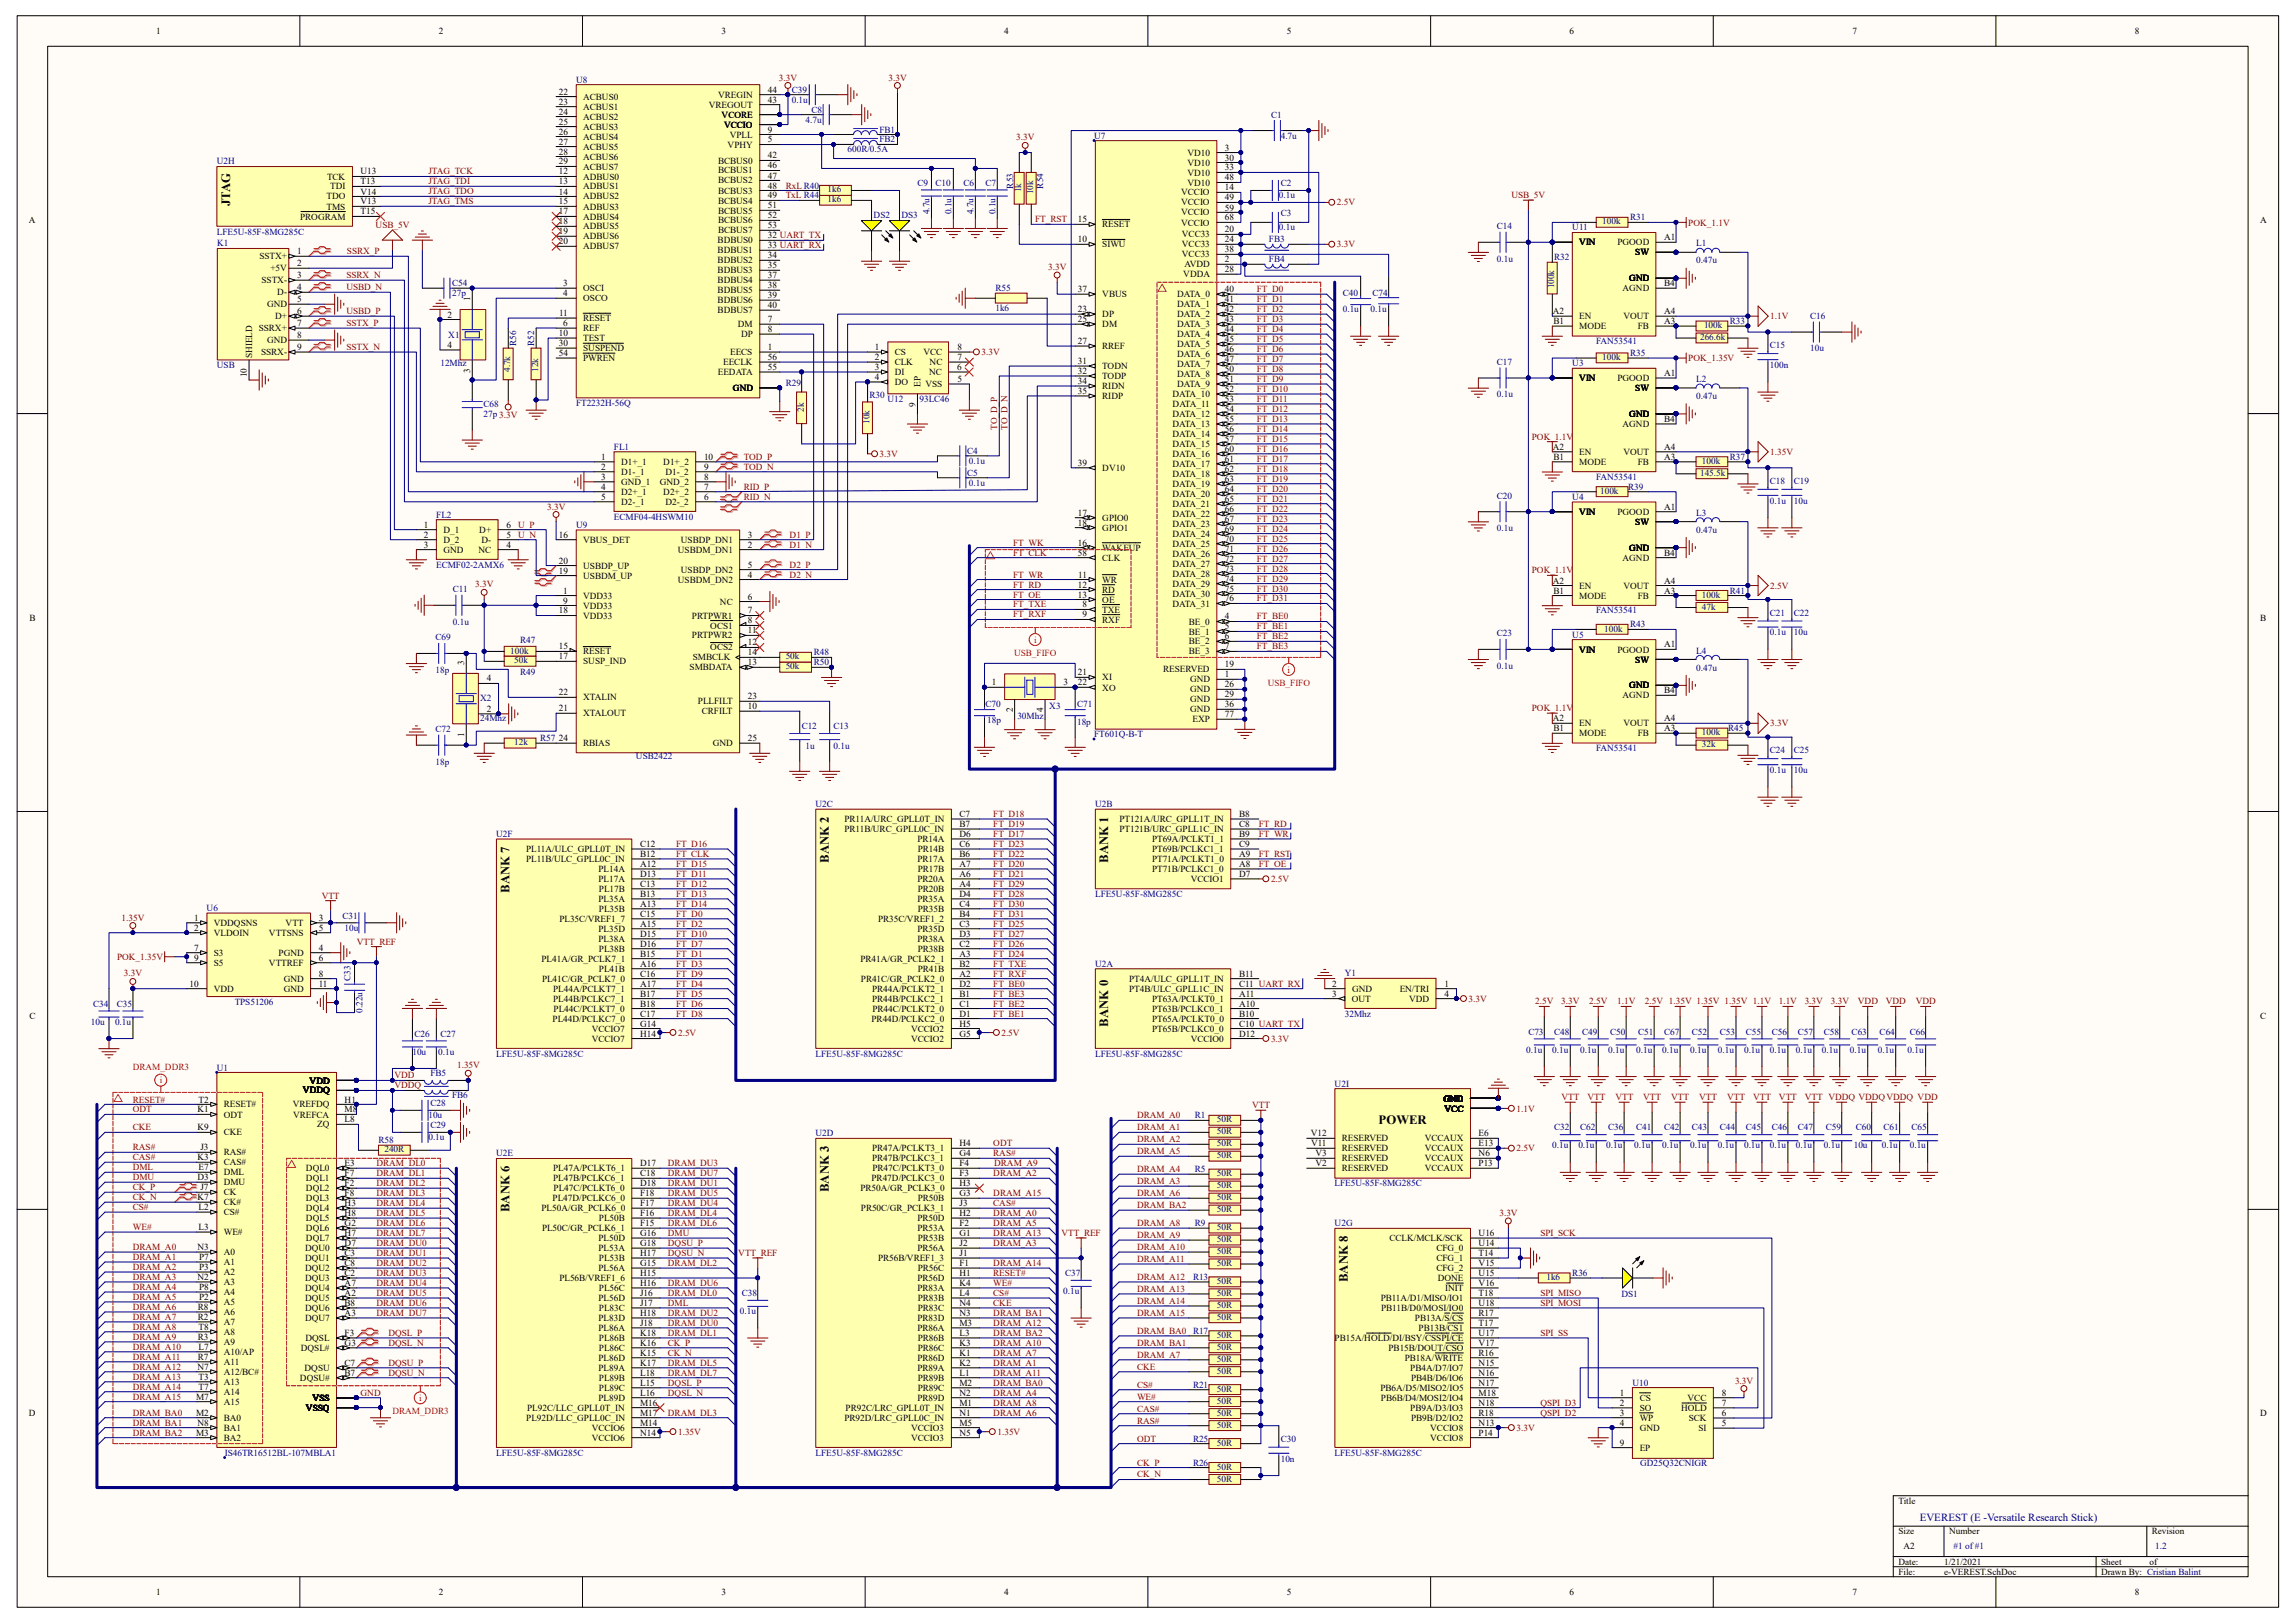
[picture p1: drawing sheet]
<svg xmlns="http://www.w3.org/2000/svg" width="420mm" height="297mm" viewBox="0 0 420 297" stroke-linecap="round" stroke-linejoin="round" font-family="sans-serif">
<defs><g id="words">
<g font-size="2.3">
<text x="42.1" y="37.8" transform="rotate(-90 42.1 37.8)">JTAG</text>
<text x="151.6" y="157.9" transform="rotate(-90 151.6 157.9)">BANK 2</text>
<text x="202.7" y="157.9" transform="rotate(-90 202.7 157.9)">BANK 1</text>
<text x="93.2" y="163.4" transform="rotate(-90 93.2 163.4)">BANK 7</text>
<text x="202.7" y="187.9" transform="rotate(-90 202.7 187.9)">BANK 0</text>
<text x="252.2" y="205.6">POWER</text>
<text x="93.2" y="221.8" transform="rotate(-90 93.2 221.8)">BANK 6</text>
<text x="151.6" y="218.2" transform="rotate(-90 151.6 218.2)">BANK 3</text>
<text x="246.6" y="234.6" transform="rotate(-90 246.6 234.6)">BANK 8</text>
</g>
<text font-size="2" fill="#000080" x="351.2" y="278.3">EVEREST (E -Versatile Research Stick)</text>
<g font-size="1.7">
<text x="28.6" y="6.2">1</text>
<text x="80.3" y="6.2">2</text>
<text x="132" y="6.2">3</text>
<text x="183.7" y="6.2">4</text>
<text x="235.4" y="6.2">5</text>
<text x="287.1" y="6.2">6</text>
<text x="338.8" y="6.2">7</text>
<text x="390.5" y="6.2">8</text>
<text x="102.2" y="17.3">22</text>
<text x="131.4" y="17.9">VREGIN</text>
<text x="140.5" y="17">44</text>
<text x="102.2" y="19.1">23</text>
<text x="102.2" y="21">24</text>
<text x="102.2" y="22.8">25</text>
<text x="106.7" y="18.2">ACBUS0</text>
<text x="106.7" y="20.1">ACBUS1</text>
<text x="106.7" y="21.9">ACBUS2</text>
<text x="106.7" y="23.7">ACBUS3</text>
<text x="129.7" y="19.7">VREGOUT</text>
<text x="132" y="21.5">VCORE</text>
<text x="132.5" y="23.4">VCCIO</text>
<text x="140.5" y="18.8">43</text>
<text x="102.2" y="24.6">26</text>
<text x="102.2" y="26.5">27</text>
<text x="102.2" y="28.3">28</text>
<text x="106.7" y="25.6">ACBUS4</text>
<text x="106.7" y="27.4">ACBUS5</text>
<text x="106.7" y="29.2">ACBUS6</text>
<text x="131.4" y="29.9">BCBUS0</text>
<text x="133.1" y="27">VPHY</text>
<text x="133.5" y="25.2">VPLL</text>
<text x="140.5" y="26.1">5</text>
<text x="140.5" y="24.3">9</text>
<text x="140.5" y="29">42</text>
<text x="217.2" y="28.5">VD10</text>
<text x="224.1" y="29.4">30</text>
<text x="224.1" y="27.6">3</text>
<text x="59.8" y="32.9">TCK</text>
<text x="60.4" y="34.7">TDI</text>
<text x="66" y="33.7">T13</text>
<text x="66" y="35.6">V14</text>
<text x="66" y="31.9">U13</text>
<text x="102.2" y="33.7">13</text>
<text x="102.2" y="35.6">14</text>
<text x="102.2" y="31.9">12</text>
<text x="102.2" y="30.1">29</text>
<text x="106.7" y="34.7">ADBUS1</text>
<text x="106.7" y="32.9">ADBUS0</text>
<text x="106.7" y="31">ACBUS7</text>
<text x="131.4" y="35.4">BCBUS3</text>
<text x="131.4" y="33.6">BCBUS2</text>
<text x="131.4" y="31.8">BCBUS1</text>
<text x="140.5" y="34.5">48</text>
<text x="140.5" y="32.7">47</text>
<text x="140.5" y="30.8">46</text>
<text x="216.1" y="35.8">VCCIO</text>
<text x="217.2" y="34">VD10</text>
<text x="217.2" y="32.1">VD10</text>
<text x="217.2" y="30.3">VD10</text>
<text x="224.1" y="34.8">14</text>
<text x="224.1" y="33">48</text>
<text x="224.1" y="31.2">33</text>
<text x="5.3" y="40.8">A</text>
<text x="54.9" y="40.2">PROGRAM</text>
<text x="59.7" y="36.5">TDO</text>
<text x="59.7" y="38.4">TMS</text>
<text x="66" y="37.4">V13</text>
<text x="66" y="39.2">T15</text>
<text x="102.2" y="37.4">15</text>
<text x="102.2" y="39.2">17</text>
<text x="102.2" y="41.1">18</text>
<text x="106.7" y="36.5">ADBUS2</text>
<text x="106.7" y="38.4">ADBUS3</text>
<text x="106.7" y="40.2">ADBUS4</text>
<text x="106.7" y="42">ADBUS5</text>
<text x="131.4" y="40.9">BCBUS6</text>
<text x="131.4" y="39.1">BCBUS5</text>
<text x="131.4" y="37.3">BCBUS4</text>
<text x="140.5" y="41.8">53</text>
<text x="140.5" y="40">52</text>
<text x="140.5" y="38.1">51</text>
<text x="140.5" y="36.3">49</text>
<text x="197.1" y="40.7">15</text>
<text x="201.6" y="41.6">RESET</text>
<text x="216.1" y="41.3">VCCIO</text>
<text x="216.1" y="39.4">VCCIO</text>
<text x="216.1" y="37.6">VCCIO</text>
<text x="224.1" y="40.3">68</text>
<text x="224.1" y="38.5">59</text>
<text x="224.1" y="36.7">49</text>
<text x="413.4" y="40.8">A</text>
<text x="47.5" y="47.5">SSTX+</text>
<text x="54.4" y="46.5">1</text>
<text x="102.2" y="42.9">19</text>
<text x="102.2" y="44.7">20</text>
<text x="106.7" y="43.8">ADBUS6</text>
<text x="106.7" y="45.6">ADBUS7</text>
<text x="131.3" y="46.4">BDBUS1</text>
<text x="131.3" y="44.5">BDBUS0</text>
<text x="131.4" y="42.7">BCBUS7</text>
<text x="140.5" y="47.3">34</text>
<text x="140.5" y="45.4">33 UART_RX</text>
<text x="140.5" y="43.6">32 UART_TX</text>
<text x="197.1" y="44.4">10</text>
<text x="201.6" y="45.3">SIWU</text>
<text x="216.2" y="47.1">VCC33</text>
<text x="216.2" y="45.3">VCC33</text>
<text x="216.2" y="43.4">VCC33</text>
<text x="224.1" y="46.2">38</text>
<text x="224.1" y="44.4">24</text>
<text x="224.1" y="42.5">20</text>
<text x="288.9" y="44.9">VIN</text>
<text x="295.9" y="44.9">PGOOD</text>
<text x="299.1" y="46.7">SW</text>
<text x="304.4" y="44">A1</text>
<text x="47.8" y="51.9">SSTX-</text>
<text x="49.5" y="49.7">+5V</text>
<text x="54.4" y="50.9">3</text>
<text x="54.4" y="53.1">4</text>
<text x="54.4" y="48.7">2</text>
<text x="103" y="52.4">3</text>
<text x="106.7" y="53.3">OSCI</text>
<text x="131.3" y="53.7">BDBUS5</text>
<text x="131.3" y="51.9">BDBUS4</text>
<text x="131.3" y="50">BDBUS3</text>
<text x="131.3" y="48.2">BDBUS2</text>
<text x="140.5" y="52.7">38</text>
<text x="140.5" y="50.9">37</text>
<text x="140.5" y="49.1">35</text>
<text x="197.1" y="53.5">37</text>
<text x="216.5" y="50.8">VDDA</text>
<text x="216.7" y="48.9">AVDD</text>
<text x="224.1" y="53.5">40</text>
<text x="224.1" y="49.8">28</text>
<text x="224.1" y="48">2</text>
<text x="296.8" y="53.3">AGND</text>
<text x="298" y="51.5">GND</text>
<text x="304.4" y="52.4">B4</text>
<text x="48.9" y="56.2">GND</text>
<text x="50.3" y="58.4">D+</text>
<text x="50.7" y="54">D-</text>
<text x="54.4" y="55.3">5</text>
<text x="54.4" y="57.5">6</text>
<text x="54.4" y="59.7">7</text>
<text x="81.8" y="58.1">2</text>
<text x="86" y="55.1" transform="rotate(-90 86 55.1)">1</text>
<text x="102.3" y="57.9">11</text>
<text x="103" y="54.2">4</text>
<text x="103" y="59.7">6</text>
<text x="106.7" y="55.1">OSCO</text>
<text x="106.7" y="58.8">RESET</text>
<text x="131.3" y="57.3">BDBUS7</text>
<text x="131.3" y="55.5">BDBUS6</text>
<text x="135" y="59.9">DM</text>
<text x="140.5" y="59">7</text>
<text x="140.5" y="56.4">40</text>
<text x="140.5" y="54.6">39</text>
<text x="197.1" y="59">25</text>
<text x="197.1" y="57.1">23</text>
<text x="201.6" y="59.9">DM</text>
<text x="201.6" y="58">DP</text>
<text x="201.6" y="54.4">VBUS</text>
<text x="215.3" y="59.9">DATA_3</text>
<text x="215.3" y="58">DATA_2</text>
<text x="215.3" y="56.2">DATA_1</text>
<text x="215.3" y="54.4">DATA_0</text>
<text x="224.1" y="59">43</text>
<text x="224.1" y="57.1">42</text>
<text x="224.1" y="55.3">41</text>
<text x="284.1" y="57.5">A2</text>
<text x="284.1" y="59.3">B1</text>
<text x="288.9" y="58.4">EN</text>
<text x="297" y="58.4">VOUT</text>
<text x="304.4" y="59.3">A3</text>
<text x="304.4" y="57.5">A4</text>
<text x="46.1" y="65.5" transform="rotate(-90 46.1 65.5)">SHIELD</text>
<text x="47.3" y="60.6">SSRX+</text>
<text x="47.8" y="65">SSRX-</text>
<text x="48.9" y="62.8">GND</text>
<text x="54.4" y="61.9">8</text>
<text x="54.4" y="64.1">9</text>
<text x="81.8" y="63.7">4</text>
<text x="102.2" y="61.5">10</text>
<text x="102.2" y="63.3">30</text>
<text x="102.2" y="65.2">54</text>
<text x="106.7" y="60.6">REF</text>
<text x="106.7" y="62.4">TEST</text>
<text x="106.7" y="64.3">SUSPEND</text>
<text x="133.6" y="65">EECS</text>
<text x="135.6" y="61.7">DP</text>
<text x="140.5" y="64.1">1</text>
<text x="140.5" y="60.8">8</text>
<text x="140.5" y="65.9">56</text>
<text x="160" y="64.1">1</text>
<text x="160" y="65.9">2</text>
<text x="163.7" y="65">CS</text>
<text x="168.9" y="65">VCC</text>
<text x="175.1" y="64.1">8</text>
<text x="175.1" y="65.9">7</text>
<text x="197.1" y="63">27</text>
<text x="201.6" y="63.9">RREF</text>
<text x="215.3" y="65.4">DATA_6</text>
<text x="215.3" y="63.5">DATA_5</text>
<text x="215.3" y="61.7">DATA_4</text>
<text x="224.1" y="64.4">46</text>
<text x="224.1" y="62.6">45</text>
<text x="224.1" y="60.8">44</text>
<text x="288.9" y="60.2">MODE</text>
<text x="299.6" y="60.2">FB</text>
<text x="45.2" y="69" transform="rotate(-90 45.2 69)">10</text>
<text x="86" y="68.2" transform="rotate(-90 86 68.2)">3</text>
<text x="106.7" y="66.1">PWREN</text>
<text x="131.3" y="68.7">EEDATA</text>
<text x="132.3" y="66.8">EECLK</text>
<text x="134.1" y="71.6">GND</text>
<text x="140.5" y="67.7">55</text>
<text x="160" y="67.7">3</text>
<text x="160" y="69.6">4</text>
<text x="163.7" y="66.8">CLK</text>
<text x="163.7" y="68.7">DI</text>
<text x="163.7" y="70.5">DO</text>
<text x="168.4" y="70.8" transform="rotate(-90 168.4 70.8)">EP</text>
<text x="169.3" y="70.8">VSS</text>
<text x="170" y="68.7">NC</text>
<text x="170.1" y="66.8">NC</text>
<text x="175.1" y="67.7">6</text>
<text x="175.1" y="69.9">5</text>
<text x="197.1" y="70.3">34</text>
<text x="197.1" y="68.5">32</text>
<text x="197.1" y="66.6">31</text>
<text x="201.6" y="71.2">RIDN</text>
<text x="201.6" y="69.4">TODP</text>
<text x="201.6" y="67.6">TODN</text>
<text x="215.3" y="70.8">DATA_9</text>
<text x="215.3" y="69">DATA_8</text>
<text x="215.3" y="67.2">DATA_7</text>
<text x="224.1" y="71.8">52</text>
<text x="224.1" y="69.9">51</text>
<text x="224.1" y="68.1">50</text>
<text x="224.1" y="66.3">47</text>
<text x="288.9" y="69.7">VIN</text>
<text x="295.9" y="69.7">PGOOD</text>
<text x="299.1" y="71.6">SW</text>
<text x="304.4" y="68.8">A1</text>
<text x="167.5" y="74.4" transform="rotate(-90 167.5 74.4)">9</text>
<text x="197.1" y="72.1">35</text>
<text x="201.6" y="73">RIDP</text>
<text x="214.5" y="76.3">DATA_12</text>
<text x="214.5" y="72.6">DATA_10</text>
<text x="214.5" y="74.5">DATA_11</text>
<text x="224.1" y="77.2">55</text>
<text x="224.1" y="75.4">54</text>
<text x="224.1" y="73.6">53</text>
<text x="298" y="76.3">GND</text>
<text x="304.4" y="77.2">B4</text>
<text x="214.5" y="83.6">DATA_16</text>
<text x="214.5" y="81.8">DATA_15</text>
<text x="214.5" y="80">DATA_14</text>
<text x="214.5" y="78.1">DATA_13</text>
<text x="224.1" y="82.7">60</text>
<text x="224.1" y="80.9">57</text>
<text x="224.1" y="79">56</text>
<text x="284.1" y="82.3">A2</text>
<text x="288.9" y="83.3">EN</text>
<text x="296.8" y="78.1">AGND</text>
<text x="297" y="83.3">VOUT</text>
<text x="304.4" y="82.3">A4</text>
<text x="110" y="84.2">1</text>
<text x="110" y="86">2</text>
<text x="110" y="87.8">3</text>
<text x="110" y="89.6">4</text>
<text x="113.6" y="85.1">D1+_1</text>
<text x="113.6" y="86.9">D1-_1</text>
<text x="113.6" y="88.7">GND_1</text>
<text x="120.7" y="88.7">GND_2</text>
<text x="121.3" y="85.1">D1+_2</text>
<text x="121.7" y="86.9">D1-_2</text>
<text x="128.8" y="84.2">10</text>
<text x="128.8" y="86">9</text>
<text x="128.8" y="87.8">8</text>
<text x="128.8" y="89.6">7</text>
<text x="197.1" y="85.3">39</text>
<text x="201.6" y="86.2">DV10</text>
<text x="214.5" y="89.1">DATA_19</text>
<text x="214.5" y="87.3">DATA_18</text>
<text x="214.5" y="85.4">DATA_17</text>
<text x="224.1" y="88.2">63</text>
<text x="224.1" y="86.4">62</text>
<text x="224.1" y="84.5">61</text>
<text x="284.1" y="84.2">B1</text>
<text x="288.9" y="85.1">MODE</text>
<text x="299.6" y="85.1">FB</text>
<text x="304.4" y="84.2">A3</text>
<text x="110" y="91.4">5</text>
<text x="113.6" y="90.6">D2+_1</text>
<text x="113.6" y="92.4">D2-_1</text>
<text x="121.3" y="90.6">D2+_2</text>
<text x="121.7" y="92.4">D2-_2</text>
<text x="128.8" y="91.4">6</text>
<text x="197.1" y="94.4">17</text>
<text x="201.6" y="95.3">GPIO0</text>
<text x="214.5" y="94.6">DATA_22</text>
<text x="214.5" y="92.8">DATA_21</text>
<text x="214.5" y="90.9">DATA_20</text>
<text x="224.1" y="95.5">67</text>
<text x="224.1" y="93.6">66</text>
<text x="224.1" y="91.8">65</text>
<text x="224.1" y="90">64</text>
<text x="288.9" y="94.2">VIN</text>
<text x="295.9" y="94.2">PGOOD</text>
<text x="304.4" y="93.3">A1</text>
<text x="77.5" y="96.6">1</text>
<text x="77.5" y="98.4">2</text>
<text x="77.5" y="100.2">3</text>
<text x="81.1" y="97.5">D_1</text>
<text x="81.1" y="99.3">D_2</text>
<text x="81.1" y="101.1">GND</text>
<text x="87.5" y="101.1">NC</text>
<text x="87.7" y="97.5">D+</text>
<text x="88.1" y="99.3">D-</text>
<text x="92.6" y="96.6">6</text>
<text x="92.6" y="98.4">5</text>
<text x="92.6" y="100.2">4</text>
<text x="102.2" y="98.4">16</text>
<text x="106.7" y="99.3">VBUS_DET</text>
<text x="124" y="101.1">USBDM_DN1</text>
<text x="124.5" y="99.3">USBDP_DN1</text>
<text x="136.8" y="98.4">3</text>
<text x="136.8" y="100.2">2</text>
<text x="197.1" y="99.9">16</text>
<text x="197.1" y="96.2">18</text>
<text x="197.1" y="101.7">58</text>
<text x="201.6" y="100.8">WAKEUP</text>
<text x="201.6" y="97.1">GPIO1</text>
<text x="214.5" y="101.9">DATA_26</text>
<text x="214.5" y="100">DATA_25</text>
<text x="214.5" y="98.2">DATA_24</text>
<text x="214.5" y="96.4">DATA_23</text>
<text x="224.1" y="101">71</text>
<text x="224.1" y="99.1">70</text>
<text x="224.1" y="97.3">69</text>
<text x="298" y="100.8">GND</text>
<text x="299.1" y="96.1">SW</text>
<text x="304.4" y="101.7">B4</text>
<text x="102.2" y="103.1">20</text>
<text x="102.2" y="105">19</text>
<text x="106.7" y="104.1">USBDP_UP</text>
<text x="106.7" y="105.9">USBDM_UP</text>
<text x="124" y="106.6">USBDM_DN2</text>
<text x="124.5" y="104.8">USBDP_DN2</text>
<text x="136.8" y="103.9">5</text>
<text x="136.8" y="105.7">4</text>
<text x="197.1" y="107.5">12</text>
<text x="197.2" y="105.7">11</text>
<text x="201.6" y="102.6">CLK</text>
<text x="201.6" y="106.6">WR</text>
<text x="214.5" y="107.4">DATA_29</text>
<text x="214.5" y="105.5">DATA_28</text>
<text x="214.5" y="103.7">DATA_27</text>
<text x="224.1" y="106.4">74</text>
<text x="224.1" y="104.6">73</text>
<text x="224.1" y="102.8">72</text>
<text x="284.1" y="106.8">A2</text>
<text x="288.9" y="107.7">EN</text>
<text x="296.8" y="102.6">AGND</text>
<text x="297" y="107.7">VOUT</text>
<text x="304.4" y="106.8">A4</text>
<text x="5.4" y="113.6">B</text>
<text x="102.2" y="112.3">18</text>
<text x="103" y="110.4">9</text>
<text x="103" y="108.6">1</text>
<text x="106.7" y="113.2">VDD33</text>
<text x="106.7" y="111.4">VDD33</text>
<text x="106.7" y="109.6">VDD33</text>
<text x="126.6" y="113.2">PRTPWR1</text>
<text x="131.7" y="110.7">NC</text>
<text x="136.8" y="112.3">7</text>
<text x="136.8" y="109.7">6</text>
<text x="197.1" y="109.3">13</text>
<text x="198" y="113">9</text>
<text x="198" y="111.2">8</text>
<text x="201.6" y="113.9">RXF</text>
<text x="201.6" y="112.1">TXE</text>
<text x="201.6" y="108.5">RD</text>
<text x="201.6" y="110.3">OE</text>
<text x="214.5" y="111">DATA_31</text>
<text x="214.5" y="109.2">DATA_30</text>
<text x="224.1" y="113.4">4</text>
<text x="224.1" y="110.1">76</text>
<text x="224.1" y="108.2">75</text>
<text x="284.1" y="108.6">B1</text>
<text x="288.9" y="109.6">MODE</text>
<text x="299.6" y="109.6">FB</text>
<text x="304.4" y="108.6">A3</text>
<text x="413.5" y="113.6">B</text>
<text x="102.2" y="118.8">15</text>
<text x="106.7" y="119.8">RESET</text>
<text x="126.6" y="116.8">PRTPWR2</text>
<text x="129.9" y="115">OCS1</text>
<text x="129.9" y="119">OCS2</text>
<text x="136.8" y="119.9">14</text>
<text x="136.8" y="114.1">8</text>
<text x="136.8" y="115.9">11</text>
<text x="136.8" y="118.1">12</text>
<text x="217.5" y="119.8">BE_3</text>
<text x="217.5" y="117.9">BE_2</text>
<text x="217.5" y="116.1">BE_1</text>
<text x="217.5" y="114.3">BE_0</text>
<text x="224.1" y="118.8">7</text>
<text x="224.1" y="117">6</text>
<text x="224.1" y="115.2">5</text>
<text x="288.9" y="119.4">VIN</text>
<text x="295.9" y="119.4">PGOOD</text>
<text x="304.4" y="118.5">A1</text>
<text x="84.9" y="121.8" transform="rotate(-90 84.9 121.8)">3</text>
<text x="89" y="124.7">4</text>
<text x="102.2" y="120.7">17</text>
<text x="106.7" y="121.6">SUSP_IND</text>
<text x="126.2" y="122.7">SMBDATA</text>
<text x="126.7" y="120.9">SMBCLK</text>
<text x="136.8" y="121.8">13</text>
<text x="181.4" y="125.4">1</text>
<text x="194.5" y="125.4">3</text>
<text x="197.1" y="125.4">22</text>
<text x="197.1" y="123.6">21</text>
<text x="201.6" y="124.5">XI</text>
<text x="212.8" y="123.1">RESERVED</text>
<text x="217.7" y="124.9">GND</text>
<text x="224.1" y="125.8">26</text>
<text x="224.1" y="124">1</text>
<text x="224.1" y="122.1">19</text>
<text x="298" y="126">GND</text>
<text x="299.1" y="121.2">SW</text>
<text x="89" y="130.3">2</text>
<text x="102.2" y="127.3">22</text>
<text x="102.2" y="130.2">21</text>
<text x="106.7" y="128.2">XTALIN</text>
<text x="106.7" y="131.1">XTALOUT</text>
<text x="127.7" y="128.9">PLLFILT</text>
<text x="128.4" y="130.7">CRFILT</text>
<text x="136.8" y="128">23</text>
<text x="136.8" y="129.8">10</text>
<text x="185.2" y="130.3" transform="rotate(-90 185.2 130.3)">2</text>
<text x="190.8" y="130.3" transform="rotate(-90 190.8 130.3)">4</text>
<text x="201.6" y="126.4">XO</text>
<text x="217.7" y="130.3">GND</text>
<text x="217.7" y="128.5">GND</text>
<text x="217.7" y="126.7">GND</text>
<text x="224.1" y="131.3">77</text>
<text x="224.1" y="129.5">36</text>
<text x="224.1" y="127.6">29</text>
<text x="284.1" y="132">A2</text>
<text x="296.8" y="127.8">AGND</text>
<text x="304.4" y="132">A4</text>
<text x="304.4" y="126.9">B4</text>
<text x="84.9" y="134.8" transform="rotate(-90 84.9 134.8)">1</text>
<text x="102.2" y="135.6">24</text>
<text x="106.7" y="136.6">RBIAS</text>
<text x="130.4" y="136.6">GND</text>
<text x="136.8" y="135.6">25</text>
<text x="218.1" y="132.2">EXP</text>
<text x="284.1" y="133.8">B1</text>
<text x="288.9" y="132.9">EN</text>
<text x="288.9" y="134.7">MODE</text>
<text x="297" y="132.9">VOUT</text>
<text x="299.6" y="134.7">FB</text>
<text x="304.4" y="133.8">A3</text>
<text x="175.5" y="149.5">C7</text>
<text x="226.7" y="149.5">B8</text>
<text x="96.2" y="155.9">PL11A/ULC_GPLL0T_IN</text>
<text x="117.1" y="155">C12</text>
<text x="154.5" y="152.3">PR11B/URC_GPLL0C_IN</text>
<text x="154.5" y="150.5">PR11A/URC_GPLL0T_IN</text>
<text x="167.8" y="154.1">PR14A</text>
<text x="167.9" y="155.9">PR14B</text>
<text x="175.5" y="151.3">B7</text>
<text x="175.5" y="155">C6</text>
<text x="175.5" y="153.2">D6</text>
<text x="204.8" y="152.3">PT121B/URC_GPLL1C_IN</text>
<text x="204.8" y="150.5">PT121A/URC_GPLL1T_IN</text>
<text x="210.7" y="154.1">PT69A/PCLKT1_1</text>
<text x="210.7" y="155.9">PT69B/PCLKC1_1</text>
<text x="226.7" y="153.2">B9</text>
<text x="226.7" y="151.3">C8</text>
<text x="226.7" y="155">C9</text>
<text x="96.2" y="157.7">PL11B/ULC_GPLL0C_IN</text>
<text x="109.5" y="159.6">PL14A</text>
<text x="109.5" y="161.4">PL17A</text>
<text x="117.1" y="158.7">A12</text>
<text x="117.1" y="156.8">B12</text>
<text x="117.1" y="160.5">D13</text>
<text x="167.8" y="161.4">PR20A</text>
<text x="167.8" y="157.7">PR17A</text>
<text x="167.9" y="159.6">PR17B</text>
<text x="175.5" y="160.5">A6</text>
<text x="175.5" y="158.7">A7</text>
<text x="175.5" y="156.8">B6</text>
<text x="210.7" y="159.6">PT71B/PCLKC1_0</text>
<text x="210.7" y="157.7">PT71A/PCLKT1_0</text>
<text x="217.8" y="161.4">VCCIO1</text>
<text x="226.7" y="158.7">A8</text>
<text x="226.7" y="156.8">A9</text>
<text x="226.7" y="160.5">D7</text>
<text x="109.5" y="165.1">PL35A</text>
<text x="109.6" y="166.9">PL35B</text>
<text x="109.6" y="163.2">PL17B</text>
<text x="117.1" y="165.9">A13</text>
<text x="117.1" y="164.1">B13</text>
<text x="117.1" y="162.3">C13</text>
<text x="117.1" y="167.8">C15</text>
<text x="167.8" y="165.1">PR35A</text>
<text x="167.9" y="163.2">PR20B</text>
<text x="167.9" y="166.9">PR35B</text>
<text x="175.5" y="162.3">A4</text>
<text x="175.5" y="167.8">B4</text>
<text x="175.5" y="165.9">C4</text>
<text x="175.5" y="164.1">D4</text>
<text x="35.5" y="168.5">1</text>
<text x="35.5" y="170.3">2</text>
<text x="35.5" y="174">7</text>
<text x="39.1" y="169.4">VDDQSNS</text>
<text x="39.1" y="171.3">VLDOIN</text>
<text x="49.2" y="171.3">VTTSNS</text>
<text x="52.2" y="169.4">VTT</text>
<text x="58.3" y="168.5">3</text>
<text x="58.3" y="174">4</text>
<text x="58.3" y="170.3">5</text>
<text x="102.3" y="168.7">PL35C/VREF1_7</text>
<text x="109.5" y="170.5">PL35D</text>
<text x="109.5" y="172.3">PL38A</text>
<text x="117.1" y="169.6">A15</text>
<text x="117.1" y="171.4">D15</text>
<text x="117.1" y="173.3">D16</text>
<text x="160.6" y="168.7">PR35C/VREF1_2</text>
<text x="167.8" y="170.5">PR35D</text>
<text x="167.8" y="172.3">PR38A</text>
<text x="175.5" y="173.3">C2</text>
<text x="175.5" y="169.6">C3</text>
<text x="175.5" y="171.4">D3</text>
<text x="35.5" y="175.8">9</text>
<text x="39.1" y="174.9">S3</text>
<text x="39.1" y="176.7">S5</text>
<text x="49.2" y="176.7">VTTREF</text>
<text x="51" y="174.9">PGND</text>
<text x="51.9" y="179.7">GND</text>
<text x="58.3" y="175.8">6</text>
<text x="58.3" y="178.7">8</text>
<text x="99.1" y="176">PL41A/GR_PCLK7_1</text>
<text x="99.1" y="179.7">PL41C/GR_PCLK7_0</text>
<text x="109.6" y="177.8">PL41B</text>
<text x="109.6" y="174.2">PL38B</text>
<text x="117.1" y="176.9">A16</text>
<text x="117.1" y="175.1">B15</text>
<text x="117.1" y="178.7">C16</text>
<text x="157.4" y="176">PR41A/GR_PCLK2_1</text>
<text x="157.5" y="179.7">PR41C/GR_PCLK2_0</text>
<text x="167.9" y="177.8">PR41B</text>
<text x="167.9" y="174.2">PR38B</text>
<text x="175.5" y="178.7">A2</text>
<text x="175.5" y="175.1">A3</text>
<text x="175.5" y="176.9">B2</text>
<text x="206.5" y="179.7">PT4A/ULC_GPLL1T_IN</text>
<text x="226.7" y="178.7">B11</text>
<text x="34.7" y="180.6">10</text>
<text x="39.1" y="181.5">VDD</text>
<text x="51.9" y="181.5">GND</text>
<text x="58.3" y="180.6">11</text>
<text x="101.2" y="181.5">PL44A/PCLKT7_1</text>
<text x="101.2" y="183.3">PL44B/PCLKC7_1</text>
<text x="101.3" y="185.1">PL44C/PCLKT7_0</text>
<text x="117.1" y="180.6">A17</text>
<text x="117.1" y="182.4">B17</text>
<text x="117.1" y="184.2">B18</text>
<text x="159.5" y="183.3">PR44B/PCLKC2_1</text>
<text x="159.5" y="181.5">PR44A/PCLKT2_1</text>
<text x="159.6" y="185.1">PR44C/PCLKT2_0</text>
<text x="175.5" y="182.4">B1</text>
<text x="175.5" y="184.2">C1</text>
<text x="175.5" y="180.6">D2</text>
<text x="206.5" y="181.5">PT4B/ULC_GPLL1C_IN</text>
<text x="210.7" y="185.1">PT63B/PCLKC0_1</text>
<text x="210.7" y="183.3">PT63A/PCLKT0_1</text>
<text x="226.7" y="184.2">A10</text>
<text x="226.7" y="182.4">A11</text>
<text x="226.7" y="180.6">C11 UART_RX</text>
<text x="243.7" y="182.4">3</text>
<text x="243.7" y="180.6">2</text>
<text x="247.3" y="183.3">OUT</text>
<text x="247.3" y="181.5">GND</text>
<text x="256" y="181.5">EN/TRI</text>
<text x="257.8" y="183.3">VDD</text>
<text x="264.2" y="180.6">1</text>
<text x="264.2" y="182.4">4</text>
<text x="5.4" y="186.4">C</text>
<text x="101.1" y="187">PL44D/PCLKC7_0</text>
<text x="108.2" y="188.8">VCCIO7</text>
<text x="108.2" y="190.6">VCCIO7</text>
<text x="117.1" y="186.1">C17</text>
<text x="117.1" y="187.9">G14</text>
<text x="117.1" y="189.7">H14</text>
<text x="159.4" y="187">PR44D/PCLKC2_0</text>
<text x="166.7" y="190.6">VCCIO2</text>
<text x="166.7" y="188.8">VCCIO2</text>
<text x="175.5" y="186.1">D1</text>
<text x="175.5" y="189.7">G5</text>
<text x="175.5" y="187.9">H5</text>
<text x="210.7" y="187">PT65A/PCLKT0_0</text>
<text x="210.7" y="188.8">PT65B/PCLKC0_0</text>
<text x="217.8" y="190.6">VCCIO0</text>
<text x="226.7" y="186.1">B10</text>
<text x="226.7" y="187.9">C10 UART_TX</text>
<text x="226.7" y="189.7">D12</text>
<text x="413.5" y="186.4">C</text>
<text x="36.1" y="203.6">K1</text>
<text x="36.3" y="201.8">T2</text>
<text x="40.9" y="202.6">RESET#</text>
<text x="53.6" y="202.6">VREFDQ</text>
<text x="55.4" y="200.1">VDDQ</text>
<text x="56.6" y="198.3">VDD</text>
<text x="63" y="203.6">M8</text>
<text x="63" y="201.8">H1</text>
<text x="264" y="201.6">GND</text>
<text x="264.2" y="203.4">VCC</text>
<text x="36.1" y="206.8">K9</text>
<text x="40.9" y="207.8">CKE</text>
<text x="40.9" y="204.5">ODT</text>
<text x="53.6" y="204.5">VREFCA</text>
<text x="58" y="206.3">ZQ</text>
<text x="63" y="205.4">L8</text>
<text x="175.5" y="209.8">H4</text>
<text x="239.8" y="207.9">V12</text>
<text x="239.8" y="209.8">V11</text>
<text x="245.4" y="208.9">RESERVED</text>
<text x="260.6" y="208.9">VCCAUX</text>
<text x="270.5" y="207.9">E6</text>
<text x="270.5" y="209.8">E13</text>
<text x="36.1" y="216">D3</text>
<text x="36.1" y="212.3">K3</text>
<text x="36.3" y="214.2">E7</text>
<text x="36.7" y="210.5">J3</text>
<text x="40.9" y="215.1">DML</text>
<text x="40.9" y="213.3">CAS#</text>
<text x="40.9" y="211.5">RAS#</text>
<text x="56" y="214.4">DQL0</text>
<text x="63" y="215.3">F7</text>
<text x="63" y="213.4">E3</text>
<text x="101.2" y="214.4">PL47A/PCLKT6_1</text>
<text x="117.1" y="215.3">C18</text>
<text x="117.1" y="213.4">D17</text>
<text x="159.5" y="212.5">PR47B/PCLKC3_1</text>
<text x="159.5" y="210.7">PR47A/PCLKT3_1</text>
<text x="159.6" y="214.4">PR47C/PCLKT3_0</text>
<text x="175.5" y="211.6">G4</text>
<text x="175.5" y="215.3">F3</text>
<text x="175.5" y="213.4">F4</text>
<text x="240.6" y="211.6">V3</text>
<text x="240.6" y="213.4">V2</text>
<text x="245.4" y="210.7">RESERVED</text>
<text x="245.4" y="212.5">RESERVED</text>
<text x="245.4" y="214.4">RESERVED</text>
<text x="260.6" y="210.7">VCCAUX</text>
<text x="260.6" y="212.5">VCCAUX</text>
<text x="260.6" y="214.4">VCCAUX</text>
<text x="270.5" y="211.6">N6</text>
<text x="270.5" y="213.4">P13</text>
<text x="36.1" y="219.6">K7</text>
<text x="36.3" y="221.4">L2</text>
<text x="36.7" y="217.8">J7</text>
<text x="40.9" y="220.6">CK#</text>
<text x="40.9" y="218.7">CK</text>
<text x="40.9" y="216.9">DMU</text>
<text x="56" y="221.7">DQL4</text>
<text x="56" y="219.8">DQL3</text>
<text x="56" y="218">DQL2</text>
<text x="56" y="216.2">DQL1</text>
<text x="63" y="220.7">H3</text>
<text x="63" y="218.9">F8</text>
<text x="63" y="217.1">F2</text>
<text x="99.1" y="221.7">PL50A/GR_PCLK6_0</text>
<text x="101.1" y="219.8">PL47D/PCLKC6_0</text>
<text x="101.2" y="216.2">PL47B/PCLKC6_1</text>
<text x="101.3" y="218">PL47C/PCLKT6_0</text>
<text x="117.1" y="217.1">D18</text>
<text x="117.1" y="220.7">F17</text>
<text x="117.1" y="218.9">F18</text>
<text x="157.4" y="218">PR50A/GR_PCLK3_0</text>
<text x="157.5" y="221.7">PR50C/GR_PCLK3_1</text>
<text x="159.4" y="216.2">PR47D/PCLKC3_0</text>
<text x="167.9" y="219.8">PR50B</text>
<text x="175.5" y="218.9">G3</text>
<text x="175.5" y="217.1">H3</text>
<text x="175.5" y="220.7">J3</text>
<text x="36.3" y="225.1">L3</text>
<text x="40.9" y="226.1">WE#</text>
<text x="40.9" y="222.4">CS#</text>
<text x="56" y="227.1">DQL7</text>
<text x="56" y="225.3">DQL6</text>
<text x="56" y="223.5">DQL5</text>
<text x="63" y="226.2">H7</text>
<text x="63" y="224.4">G2</text>
<text x="63" y="222.5">H8</text>
<text x="99.1" y="225.3">PL50C/GR_PCLK6_1</text>
<text x="109.5" y="227.1">PL50D</text>
<text x="109.6" y="223.5">PL50B</text>
<text x="117.1" y="224.4">F15</text>
<text x="117.1" y="222.5">F16</text>
<text x="117.1" y="226.2">G16</text>
<text x="167.8" y="223.5">PR50D</text>
<text x="167.8" y="225.3">PR53A</text>
<text x="167.9" y="227.1">PR53B</text>
<text x="175.5" y="226.2">G1</text>
<text x="175.5" y="222.5">H2</text>
<text x="175.5" y="224.4">F2</text>
<text x="254.2" y="227.1">CCLK/MCLK/SCK</text>
<text x="270.5" y="226.2">U16</text>
<text x="36.1" y="228.8">N3</text>
<text x="36.4" y="232.4">P3</text>
<text x="36.4" y="230.6">P7</text>
<text x="40.9" y="233.3">A2</text>
<text x="40.9" y="231.5">A1</text>
<text x="40.9" y="229.7">A0</text>
<text x="55.8" y="232.6">DQU2</text>
<text x="55.8" y="230.8">DQU1</text>
<text x="55.8" y="229">DQU0</text>
<text x="63" y="233.5">C2</text>
<text x="63" y="231.7">C8</text>
<text x="63" y="229.9">C3</text>
<text x="63" y="228">D7</text>
<text x="109.5" y="232.6">PL56A</text>
<text x="109.5" y="229">PL53A</text>
<text x="109.6" y="230.8">PL53B</text>
<text x="117.1" y="231.7">G15</text>
<text x="117.1" y="228">G18</text>
<text x="117.1" y="233.5">H15</text>
<text x="117.1" y="229.9">H17</text>
<text x="160.6" y="230.8">PR56B/VREF1_3</text>
<text x="167.8" y="229">PR56A</text>
<text x="167.9" y="232.6">PR56C</text>
<text x="175.5" y="231.7">F1</text>
<text x="175.5" y="233.5">H1</text>
<text x="175.5" y="229.9">J1</text>
<text x="175.5" y="228">J2</text>
<text x="262.8" y="230.8">CFG_1</text>
<text x="262.8" y="232.6">CFG_2</text>
<text x="262.8" y="229">CFG_0</text>
<text x="270.5" y="229.9">T14</text>
<text x="270.5" y="231.7">V15</text>
<text x="270.5" y="233.5">U15</text>
<text x="270.5" y="228">U14</text>
<text x="36.1" y="234.2">N2</text>
<text x="36.2" y="239.7">R8</text>
<text x="36.4" y="237.9">P2</text>
<text x="36.4" y="236.1">P8</text>
<text x="40.9" y="238.8">A5</text>
<text x="40.9" y="237">A4</text>
<text x="40.9" y="235.2">A3</text>
<text x="55.8" y="239.9">DQU6</text>
<text x="55.8" y="238.1">DQU5</text>
<text x="55.8" y="236.3">DQU4</text>
<text x="55.8" y="234.4">DQU3</text>
<text x="63" y="239">B8</text>
<text x="63" y="237.2">A2</text>
<text x="63" y="235.3">A7</text>
<text x="102.3" y="234.4">PL56B/VREF1_6</text>
<text x="109.5" y="238.1">PL56D</text>
<text x="109.6" y="236.3">PL56C</text>
<text x="109.6" y="239.9">PL83C</text>
<text x="117.1" y="235.3">H16</text>
<text x="117.1" y="237.2">J16</text>
<text x="117.1" y="239">J17</text>
<text x="167.8" y="234.4">PR56D</text>
<text x="167.8" y="236.3">PR83A</text>
<text x="167.9" y="239.9">PR83C</text>
<text x="167.9" y="238.1">PR83B</text>
<text x="175.5" y="239">N4</text>
<text x="175.5" y="235.3">K4</text>
<text x="175.5" y="237.2">L4</text>
<text x="252.6" y="238.1">PB11A/D1/MISO/IO1</text>
<text x="252.6" y="239.9">PB11B/D0/MOSI/IO0</text>
<text x="263" y="234.4">DONE</text>
<text x="264.3" y="236.3">INIT</text>
<text x="270.5" y="237.2">T18</text>
<text x="270.5" y="235.3">V16</text>
<text x="270.5" y="239">U18</text>
<text x="36.2" y="245.2">R3</text>
<text x="36.2" y="241.6">R2</text>
<text x="36.3" y="243.4">T8</text>
<text x="40.9" y="244.3">A8</text>
<text x="40.9" y="242.5">A7</text>
<text x="40.9" y="240.7">A6</text>
<text x="55.8" y="241.8">DQU7</text>
<text x="55.9" y="245.4">DQSL</text>
<text x="63" y="244.5">F3</text>
<text x="63" y="240.8">A3</text>
<text x="109.5" y="241.8">PL83D</text>
<text x="109.5" y="243.6">PL86A</text>
<text x="109.6" y="245.4">PL86B</text>
<text x="117.1" y="240.8">H18</text>
<text x="117.1" y="242.7">J18</text>
<text x="117.1" y="244.5">K18</text>
<text x="167.8" y="241.8">PR83D</text>
<text x="167.8" y="243.6">PR86A</text>
<text x="167.9" y="245.4">PR86B</text>
<text x="175.5" y="240.8">N3</text>
<text x="175.5" y="244.5">L3</text>
<text x="175.5" y="242.7">M3</text>
<text x="244.1" y="245.4">PB15A/HOLD/DI/BSY/CSSPI/CE</text>
<text x="258.8" y="241.8">PB13A/S/CS</text>
<text x="259.5" y="243.6">PB13B/CS1</text>
<text x="270.5" y="240.8">R17</text>
<text x="270.5" y="242.7">T17</text>
<text x="270.5" y="244.5">U17</text>
<text x="36.1" y="250.7">N7</text>
<text x="36.2" y="248.8">R7</text>
<text x="36.3" y="247">L7</text>
<text x="40.9" y="251.6">A12/BC#</text>
<text x="40.9" y="249.8">A11</text>
<text x="40.9" y="247.9">A10/AP</text>
<text x="40.9" y="246.1">A9</text>
<text x="55" y="247.2">DQSL#</text>
<text x="55.7" y="250.9">DQSU</text>
<text x="63" y="251.8">B7</text>
<text x="63" y="249.9">C7</text>
<text x="63" y="246.3">G3</text>
<text x="109.5" y="249">PL86D</text>
<text x="109.5" y="250.9">PL89A</text>
<text x="109.6" y="247.2">PL86C</text>
<text x="117.1" y="248.1">K15</text>
<text x="117.1" y="246.3">K16</text>
<text x="117.1" y="249.9">K17</text>
<text x="117.1" y="251.8">L18</text>
<text x="167.8" y="249">PR86D</text>
<text x="167.8" y="250.9">PR89A</text>
<text x="167.9" y="247.2">PR86C</text>
<text x="175.5" y="248.1">K1</text>
<text x="175.5" y="249.9">K2</text>
<text x="175.5" y="246.3">K3</text>
<text x="175.5" y="251.8">L1</text>
<text x="254" y="247.2">PB15B/DOUT/CSO</text>
<text x="257" y="249">PB18A/WRITE</text>
<text x="258" y="250.9">PB4A/D7/IO7</text>
<text x="270.5" y="249.9">N15</text>
<text x="270.5" y="251.8">N16</text>
<text x="270.5" y="248.1">R16</text>
<text x="270.5" y="246.3">V17</text>
<text x="35.9" y="256.2">M7</text>
<text x="36.3" y="254.3">T7</text>
<text x="36.3" y="252.5">T3</text>
<text x="40.9" y="255.3">A14</text>
<text x="40.9" y="253.4">A13</text>
<text x="40.9" y="257.1">A15</text>
<text x="54.9" y="252.7">DQSU#</text>
<text x="57.2" y="256.4">VSS</text>
<text x="109.5" y="256.4">PL89D</text>
<text x="109.6" y="254.5">PL89C</text>
<text x="109.6" y="252.7">PL89B</text>
<text x="117.1" y="257.3">M16</text>
<text x="117.1" y="253.6">L15</text>
<text x="117.1" y="255.4">L16</text>
<text x="167.8" y="256.4">PR89D</text>
<text x="167.9" y="252.7">PR89B</text>
<text x="167.9" y="254.5">PR89C</text>
<text x="175.5" y="255.4">N2</text>
<text x="175.5" y="257.3">M1</text>
<text x="175.5" y="253.6">M2</text>
<text x="252.5" y="254.5">PB6A/D5/MISO2/IO5</text>
<text x="252.6" y="256.4">PB6B/D4/MOSI2/IO4</text>
<text x="258.1" y="252.7">PB4B/D6/IO6</text>
<text x="270.5" y="255.4">M18</text>
<text x="270.5" y="253.6">N17</text>
<text x="270.5" y="257.3">N18</text>
<text x="296.3" y="255.4">1</text>
<text x="296.3" y="257.3">2</text>
<text x="299.9" y="256.4">CS</text>
<text x="308.7" y="256.4">VCC</text>
<text x="315" y="255.4">8</text>
<text x="315" y="257.3">7</text>
<text x="5.3" y="259.2">D</text>
<text x="35.9" y="262.7">M3</text>
<text x="35.9" y="259.1">M2</text>
<text x="36.1" y="260.9">N8</text>
<text x="40.9" y="263.7">BA2</text>
<text x="40.9" y="261.8">BA1</text>
<text x="40.9" y="260">BA0</text>
<text x="56" y="258.2">VSSQ</text>
<text x="96.3" y="260">PL92D/LLC_GPLL0C_IN</text>
<text x="96.4" y="258.2">PL92C/LLC_GPLL0T_IN</text>
<text x="108.2" y="263.7">VCCIO6</text>
<text x="108.2" y="261.8">VCCIO6</text>
<text x="117.1" y="259.1">M17</text>
<text x="117.1" y="262.7">N14</text>
<text x="117.1" y="260.9">M14</text>
<text x="154.5" y="260">PR92D/LRC_GPLL0C_IN</text>
<text x="154.7" y="258.2">PR92C/LRC_GPLL0T_IN</text>
<text x="166.7" y="261.8">VCCIO3</text>
<text x="166.7" y="263.7">VCCIO3</text>
<text x="175.5" y="259.1">N1</text>
<text x="175.5" y="260.9">M5</text>
<text x="175.5" y="262.7">N5</text>
<text x="258" y="258.2">PB9A/D3/IO3</text>
<text x="258.1" y="260">PB9B/D2/IO2</text>
<text x="261.6" y="261.8">VCCIO8</text>
<text x="261.6" y="263.7">VCCIO8</text>
<text x="270.5" y="259.1">R18</text>
<text x="270.5" y="260.9">N13</text>
<text x="270.5" y="262.7">P14</text>
<text x="296.3" y="259.1">3</text>
<text x="296.3" y="260.9">4</text>
<text x="299.9" y="258.2">SO</text>
<text x="299.9" y="260">WP</text>
<text x="299.9" y="261.8">GND</text>
<text x="307.5" y="258.2">HOLD</text>
<text x="308.9" y="260.1">SCK</text>
<text x="310.7" y="261.9">SI</text>
<text x="315" y="259.1">6</text>
<text x="315" y="261">5</text>
<text x="413.4" y="259.2">D</text>
<text x="296.3" y="264.5">9</text>
<text x="299.9" y="265.5">EP</text>
<text x="347.3" y="275.2">Title</text>
<text x="347.3" y="280.8">Size</text>
<text x="356.5" y="280.8">Number</text>
<text x="393.6" y="280.8">Revision</text>
<text x="347.3" y="286.3">Date:</text>
<text x="348.2" y="283.5">A2</text>
<text x="355.6" y="286.3">1/21/2021</text>
<text x="384.3" y="286.3">Sheet</text>
<text x="393.2" y="286.3">of</text>
<text x="28.6" y="291.9">1</text>
<text x="80.3" y="291.9">2</text>
<text x="132" y="291.9">3</text>
<text x="183.7" y="291.9">4</text>
<text x="235.4" y="291.9">5</text>
<text x="287.1" y="291.9">6</text>
<text x="338.8" y="291.9">7</text>
<text x="347.3" y="288.2">File:</text>
<text x="355.6" y="288.2">e-VEREST.SchDoc</text>
<text x="384.3" y="288.2">Drawn By: Cristian Balint</text>
<text x="390.5" y="291.9">8</text>
</g>
<g font-size="1.7" fill="#000080">
<text x="105.4" y="15.1">U8</text>
<text x="144.8" y="17">C39</text>
<text x="144.8" y="18.8">0.1u</text>
<text x="147.4" y="22.4">4.7u</text>
<text x="148.5" y="20.6">C8</text>
<text x="232.5" y="21.5">C1</text>
<text x="155" y="27.9">600R/0.5A</text>
<text x="160.9" y="24.3">FB1</text>
<text x="160.9" y="26.1">FB2</text>
<text x="200.2" y="25.4">U7</text>
<text x="234.3" y="25.4">4.7u</text>
<text x="39.7" y="30.1">U2H</text>
<text x="151.4" y="35.2">1k6</text>
<text x="167.8" y="34.1">C9</text>
<text x="171.1" y="34.1">C10</text>
<text x="176.2" y="34.1">C6</text>
<text x="180.3" y="34.1">C7</text>
<text x="185.3" y="34.5" transform="rotate(-90 185.3 34.5)">R53</text>
<text x="186.8" y="35.2" transform="rotate(-90 186.8 35.2)">1k</text>
<text x="189" y="35.6" transform="rotate(-90 189 35.6)">10k</text>
<text x="190.8" y="34.5" transform="rotate(-90 190.8 34.5)">R54</text>
<text x="234.3" y="34.1">C2</text>
<text x="151.4" y="37">1k6</text>
<text x="159.8" y="40">DS2</text>
<text x="164.9" y="40">DS3</text>
<text x="170" y="39.2" transform="rotate(-90 170 39.2)">4.7u</text>
<text x="174" y="39.2" transform="rotate(-90 174 39.2)">0.1u</text>
<text x="178.1" y="39.2" transform="rotate(-90 178.1 39.2)">4.7u</text>
<text x="182.1" y="39.2" transform="rotate(-90 182.1 39.2)">0.1u</text>
<text x="233.9" y="36.3">0.1u</text>
<text x="234.3" y="39.6">C3</text>
<text x="273.8" y="42">C14</text>
<text x="293.1" y="41.1">100k</text>
<text x="298.2" y="40.3">R31</text>
<text x="39.7" y="42.9">LFE5U-85F-8MG285C</text>
<text x="39.7" y="45.1">K1</text>
<text x="232.1" y="44.4">FB3</text>
<text x="233.9" y="42.2">0.1u</text>
<text x="273.8" y="47.9">0.1u</text>
<text x="284.3" y="47.6">R32</text>
<text x="287.6" y="42.2">U11</text>
<text x="310.3" y="45.1">L1</text>
<text x="82.7" y="52.4">C54</text>
<text x="182.1" y="53.3">R55</text>
<text x="232.1" y="48">FB4</text>
<text x="284.3" y="52.7" transform="rotate(-90 284.3 52.7)">100k</text>
<text x="310.3" y="48.2">0.47u</text>
<text x="82.7" y="54.2">27p</text>
<text x="182.1" y="57">1k6</text>
<text x="245.6" y="54.2">C40</text>
<text x="245.6" y="57.1">0.1u</text>
<text x="250.7" y="57.1">0.1u</text>
<text x="251.1" y="54.2">C74</text>
<text x="316.4" y="59.3">R33</text>
<text x="331.1" y="58.4">C16</text>
<text x="82" y="61.9">X1</text>
<text x="94.4" y="63.3" transform="rotate(-90 94.4 63.3)">R56</text>
<text x="97.7" y="63.3" transform="rotate(-90 97.7 63.3)">R52</text>
<text x="292" y="63">FAN53541</text>
<text x="293.1" y="65.9">100k</text>
<text x="298.2" y="65.2">R35</text>
<text x="310.3" y="60.6">R34</text>
<text x="311" y="62.2">266.6k</text>
<text x="311.7" y="60">100k</text>
<text x="323.8" y="63.7">C15</text>
<text x="331.1" y="64.3">10u</text>
<text x="39.7" y="67.4">USB</text>
<text x="80.6" y="67">12Mhz</text>
<text x="93.3" y="68.1" transform="rotate(-90 93.3 68.1)">4.7k</text>
<text x="98.4" y="68.1" transform="rotate(-90 98.4 68.1)">12k</text>
<text x="143.7" y="70.7">R29</text>
<text x="273.8" y="66.8">C17</text>
<text x="287.6" y="67">U3</text>
<text x="310.3" y="69.9">L2</text>
<text x="323.8" y="67.4">100n</text>
<text x="88.4" y="74.4">C68</text>
<text x="88.4" y="76.3">27p 3.3V</text>
<text x="105.4" y="74.3">FT2232H-56Q</text>
<text x="147" y="75.4" transform="rotate(-90 147 75.4)">2k</text>
<text x="159" y="77.6" transform="rotate(-90 159 77.6)">10k</text>
<text x="159" y="72.8">R30</text>
<text x="162.3" y="73.6">U12</text>
<text x="168.2" y="73.6">93LC46</text>
<text x="273.8" y="72.7">0.1u</text>
<text x="310.3" y="73.1">0.47u</text>
<text x="112.3" y="82.3">FL1</text>
<text x="176.9" y="83.1">C4</text>
<text x="176.9" y="87.1">C5</text>
<text x="177.2" y="84.9">0.1u</text>
<text x="177.2" y="88.9">0.1u</text>
<text x="292" y="87.8">FAN53541</text>
<text x="297.8" y="89.6">R39</text>
<text x="310.3" y="85.4">R38</text>
<text x="311" y="87.1">145.5k</text>
<text x="311.3" y="84.9">100k</text>
<text x="316.4" y="84.2">R37</text>
<text x="323.8" y="88.5">C18</text>
<text x="328.1" y="88.5">C19</text>
<text x="79.8" y="94.7">FL2</text>
<text x="112.3" y="95.1">ECMF04-4HSWM10</text>
<text x="273.8" y="91.2">C20</text>
<text x="287.6" y="91.4">U4</text>
<text x="292.7" y="90.3">100k</text>
<text x="310.3" y="94.4">L3</text>
<text x="323.8" y="92.2">0.1u</text>
<text x="328.1" y="92.2">10u</text>
<text x="105.4" y="96.6">U9</text>
<text x="273.8" y="97.2">0.1u</text>
<text x="310.3" y="97.5">0.47u</text>
<text x="79.8" y="103.9">ECMF02-2AMX6</text>
<text x="82.8" y="108.4">C11</text>
<text x="292" y="112.3">FAN53541</text>
<text x="310.3" y="109.9">R42</text>
<text x="311.3" y="111.5">47k</text>
<text x="311.3" y="109.3">100k</text>
<text x="316.4" y="108.6">R41</text>
<text x="323.8" y="112.6">C21</text>
<text x="328.1" y="112.6">C22</text>
<text x="79.7" y="117.2">C69</text>
<text x="82.8" y="114.3">0.1u</text>
<text x="93.3" y="119.6">100k</text>
<text x="95.2" y="117.7">R47</text>
<text x="148.8" y="119.9">R48</text>
<text x="273.8" y="116.5">C23</text>
<text x="287.6" y="116.7">U5</text>
<text x="293.5" y="115.6">100k</text>
<text x="298.2" y="114.8">R43</text>
<text x="310.3" y="119.6">L4</text>
<text x="323.8" y="116.3">0.1u</text>
<text x="328.1" y="116.3">10u</text>
<text x="79.7" y="123.1">18p</text>
<text x="94.1" y="121.4">50k</text>
<text x="95.2" y="123.6">R49</text>
<text x="143.7" y="120.7">50k</text>
<text x="143.7" y="122.5">50k</text>
<text x="148.8" y="121.8">R50</text>
<text x="273.8" y="122.4">0.1u</text>
<text x="310.3" y="122.7">0.47u</text>
<text x="87.8" y="128.4">X2</text>
<text x="87.8" y="132">24Mhz</text>
<text x="180.3" y="129.5">C70</text>
<text x="186.1" y="131.6">30Mhz</text>
<text x="191.9" y="129.8">X3</text>
<text x="197" y="129.5">C71</text>
<text x="79.7" y="134">C72</text>
<text x="94.1" y="136.4">12k</text>
<text x="98.8" y="135.6">R57</text>
<text x="146.6" y="133.4">C12</text>
<text x="147.4" y="137.1">1u</text>
<text x="152.5" y="133.4">C13</text>
<text x="152.5" y="137.1">0.1u</text>
<text x="180.6" y="132.4">18p</text>
<text x="197" y="132.7">18p</text>
<text x="200.2" y="134.9">FT601Q-B-T</text>
<text x="292" y="137.5">FAN53541</text>
<text x="310.3" y="135.1">R46</text>
<text x="311.3" y="136.7">32k</text>
<text x="311.3" y="134.5">100k</text>
<text x="316.1" y="133.8">R45</text>
<text x="323.8" y="137.8">C24</text>
<text x="328.1" y="137.8">C25</text>
<text x="79.7" y="139.9">18p</text>
<text x="116.3" y="138.9">USB2422</text>
<text x="323.8" y="141.5">0.1u</text>
<text x="328.1" y="141.5">10u</text>
<text x="149.2" y="147.7">U2C</text>
<text x="200.3" y="147.7">U2B</text>
<text x="90.8" y="153.2">U2F</text>
<text x="37.8" y="166.7">U6</text>
<text x="200.3" y="164.2">LFE5U-85F-8MG285C</text>
<text x="62.7" y="168.1">C31</text>
<text x="63" y="170.3">10u</text>
<text x="64.1" y="179.5" transform="rotate(-90 64.1 179.5)">C33</text>
<text x="200.3" y="176.9">U2A</text>
<text x="246" y="178.7">Y1</text>
<text x="17" y="184.2">C34</text>
<text x="21.4" y="184.2">C35</text>
<text x="42.9" y="183.9">TPS51206</text>
<text x="66.3" y="185.3" transform="rotate(-90 66.3 185.3)">0.22u</text>
<text x="16.6" y="187.5">10u</text>
<text x="21" y="187.5">0.1u</text>
<text x="75.8" y="189.7">C26</text>
<text x="80.6" y="189.7">C27</text>
<text x="246" y="186.1">32Mhz</text>
<text x="279.6" y="189.3">C73</text>
<text x="284.3" y="189.3">C48</text>
<text x="289.4" y="189.3">C49</text>
<text x="294.6" y="189.3">C50</text>
<text x="299.6" y="189.3">C51</text>
<text x="304.4" y="189.3">C67</text>
<text x="309.5" y="189.3">C52</text>
<text x="314.6" y="189.3">C53</text>
<text x="319.4" y="189.3">C55</text>
<text x="324.1" y="189.3">C56</text>
<text x="328.8" y="189.3">C57</text>
<text x="333.6" y="189.3">C58</text>
<text x="338.7" y="189.3">C63</text>
<text x="343.8" y="189.3">C64</text>
<text x="349.3" y="189.3">C66</text>
<text x="39.7" y="195.9">U1</text>
<text x="75.4" y="193">10u</text>
<text x="78.7" y="197">FB5</text>
<text x="80.2" y="193">0.1u</text>
<text x="90.8" y="193.4">LFE5U-85F-8MG285C</text>
<text x="149.2" y="193.4">LFE5U-85F-8MG285C</text>
<text x="200.3" y="193.4">LFE5U-85F-8MG285C</text>
<text x="279.2" y="192.6">0.1u</text>
<text x="283.9" y="192.6">0.1u</text>
<text x="289.1" y="192.6">0.1u</text>
<text x="294.2" y="192.6">0.1u</text>
<text x="299.3" y="192.6">0.1u</text>
<text x="304" y="192.6">0.1u</text>
<text x="309.2" y="192.6">0.1u</text>
<text x="314.2" y="192.6">0.1u</text>
<text x="319" y="192.6">0.1u</text>
<text x="323.8" y="192.6">0.1u</text>
<text x="328.5" y="192.6">0.1u</text>
<text x="333.2" y="192.6">0.1u</text>
<text x="338.4" y="192.6">0.1u</text>
<text x="343.5" y="192.6">0.1u</text>
<text x="349" y="192.6">0.1u</text>
<text x="78.7" y="202.5">C28</text>
<text x="82.7" y="201">FB6</text>
<text x="244.1" y="198.8">U2I</text>
<text x="69.2" y="209.2">R58</text>
<text x="78.4" y="208.7">0.1u</text>
<text x="78.4" y="204.7">10u</text>
<text x="78.7" y="206.5">C29</text>
<text x="149.2" y="207.9">U2D</text>
<text x="218.6" y="204.7">R1</text>
<text x="221.1" y="208.1">R3</text>
<text x="221.1" y="205.9">R2</text>
<text x="222.6" y="209.8">50R</text>
<text x="222.6" y="207.6">50R</text>
<text x="222.6" y="205.4">50R</text>
<text x="284.3" y="206.8">C32</text>
<text x="289.1" y="206.8">C62</text>
<text x="294.2" y="206.8">C36</text>
<text x="299.3" y="206.8">C41</text>
<text x="304.4" y="206.8">C42</text>
<text x="309.5" y="206.8">C43</text>
<text x="314.6" y="206.8">C44</text>
<text x="319.4" y="206.8">C45</text>
<text x="324.1" y="206.8">C46</text>
<text x="328.8" y="206.8">C47</text>
<text x="334" y="206.8">C59</text>
<text x="339.5" y="206.8">C60</text>
<text x="344.6" y="206.8">C61</text>
<text x="349.7" y="206.8">C65</text>
<text x="70.3" y="210.9">240R</text>
<text x="90.8" y="211.6">U2E</text>
<text x="218.6" y="214.5">R5</text>
<text x="221.1" y="210.3">R4</text>
<text x="221.1" y="215.8">R6</text>
<text x="222.6" y="212">50R</text>
<text x="222.6" y="215.3">50R</text>
<text x="283.9" y="210.1">0.1u</text>
<text x="288.7" y="210.1">0.1u</text>
<text x="293.8" y="210.1">0.1u</text>
<text x="298.9" y="210.1">0.1u</text>
<text x="304" y="210.1">0.1u</text>
<text x="309.2" y="210.1">0.1u</text>
<text x="314.2" y="210.1">0.1u</text>
<text x="319" y="210.1">0.1u</text>
<text x="323.8" y="210.1">0.1u</text>
<text x="328.5" y="210.1">0.1u</text>
<text x="333.6" y="210.1">0.1u</text>
<text x="339.1" y="210.1">10u</text>
<text x="344.2" y="210.1">0.1u</text>
<text x="349.3" y="210.1">0.1u</text>
<text x="221.1" y="220.2">R8</text>
<text x="221.1" y="218">R7</text>
<text x="222.6" y="221.8">50R</text>
<text x="222.6" y="219.6">50R</text>
<text x="222.6" y="217.5">50R</text>
<text x="244.1" y="217.1">LFE5U-85F-8MG285C</text>
<text x="218.6" y="224.4">R9</text>
<text x="221.1" y="227.8">R11</text>
<text x="221.1" y="225.6">R10</text>
<text x="222.6" y="227.3">50R</text>
<text x="222.6" y="225.1">50R</text>
<text x="244.1" y="224.4">U2G</text>
<text x="194.9" y="233.5">C37</text>
<text x="221.1" y="230">R12</text>
<text x="222.6" y="231.7">50R</text>
<text x="222.6" y="229.5">50R</text>
<text x="287.6" y="233.5">R36</text>
<text x="135.7" y="237.2">C38</text>
<text x="194.5" y="236.8">0.1u</text>
<text x="218.2" y="234.2">R13</text>
<text x="221.1" y="239.9">R16</text>
<text x="221.1" y="237.7">R15</text>
<text x="221.1" y="235.5">R14</text>
<text x="222.6" y="239.4">50R</text>
<text x="222.6" y="237.2">50R</text>
<text x="222.6" y="235">50R</text>
<text x="282.9" y="234.2">1k6</text>
<text x="296.6" y="237.4">DS1</text>
<text x="135.3" y="240.5">0.1u</text>
<text x="221.1" y="245.4">R18</text>
<text x="222.6" y="241.6">50R</text>
<text x="222.6" y="244.8">50R</text>
<text x="221.1" y="249.8">R20</text>
<text x="221.1" y="247.6">R19</text>
<text x="222.6" y="251.4">50R</text>
<text x="222.6" y="249.2">50R</text>
<text x="222.6" y="247">50R</text>
<text x="218.2" y="254">R21</text>
<text x="221.1" y="257.4">R23</text>
<text x="221.1" y="255.2">R22</text>
<text x="222.6" y="256.9">50R</text>
<text x="222.6" y="254.7">50R</text>
<text x="298.6" y="253.6">U10</text>
<text x="218.2" y="263.8">R25</text>
<text x="221.1" y="259.6">R24</text>
<text x="222.6" y="261.3">50R</text>
<text x="222.6" y="259.1">50R</text>
<text x="234.3" y="263.8">C30</text>
<text x="41.1" y="266.4">IS46TR16512BL-107MBLA1</text>
<text x="90.8" y="266.4">LFE5U-85F-8MG285C</text>
<text x="149.2" y="266.4">LFE5U-85F-8MG285C</text>
<text x="218.2" y="268.2">R26</text>
<text x="221.1" y="269.5">R27</text>
<text x="222.6" y="268.9">50R</text>
<text x="222.6" y="264.5">50R</text>
<text x="234.3" y="267.5">10n</text>
<text x="244.1" y="266.4">LFE5U-85F-8MG285C</text>
<text x="300" y="268.2">GD25Q32CNIGR</text>
<text x="222.6" y="271.1">50R</text>
<text x="357.3" y="283.5">#1 of #1</text>
<text x="394.3" y="283.5">1.2</text>
</g>
<g font-size="1.7" fill="#800000">
<text x="142.5" y="14.7">3.3V</text>
<text x="162.5" y="14.7">3.3V</text>
<text x="185.9" y="25.7">3.3V</text>
<text x="78.4" y="35.6">JTAG_TDO</text>
<text x="78.4" y="33.7">JTAG_TDI</text>
<text x="78.4" y="31.9">JTAG_TCK</text>
<text x="143.7" y="34.5">RxL R40</text>
<text x="68.7" y="41.7">USB_5V</text>
<text x="78.4" y="37.4">JTAG_TMS</text>
<text x="143.7" y="36.3">TxL R44</text>
<text x="189.4" y="40.7">FT_RST</text>
<text x="244.6" y="37.6">2.5V</text>
<text x="276.5" y="36.3">USB_5V</text>
<text x="308.8" y="41.3">POK_1.1V</text>
<text x="63.5" y="46.5">SSRX_P</text>
<text x="244.6" y="45.3">3.3V</text>
<text x="63.4" y="50.9">SSRX_N</text>
<text x="63.4" y="53.1">USBD_N</text>
<text x="191.7" y="49.4">3.3V</text>
<text x="229.9" y="53.5">FT_D0</text>
<text x="63.4" y="57.5">USBD_P</text>
<text x="63.4" y="59.7">SSTX_P</text>
<text x="229.9" y="55.3">FT_D1</text>
<text x="229.9" y="57.1">FT_D2</text>
<text x="229.9" y="59">FT_D3</text>
<text x="323.8" y="58.4">1.1V</text>
<text x="63.4" y="64.1">SSTX_N</text>
<text x="179.5" y="65">3.3V</text>
<text x="229.9" y="60.8">FT_D4</text>
<text x="229.9" y="62.6">FT_D5</text>
<text x="229.9" y="64.4">FT_D6</text>
<text x="229.9" y="66.3">FT_D7</text>
<text x="229.9" y="68.1">FT_D8</text>
<text x="229.9" y="69.9">FT_D9</text>
<text x="229.9" y="71.8">FT_D10</text>
<text x="308.8" y="66.1">POK_1.35V</text>
<text x="229.9" y="73.6">FT_D11</text>
<text x="229.9" y="75.4">FT_D12</text>
<text x="229.9" y="77.2">FT_D13</text>
<text x="160.9" y="83.6">3.3V</text>
<text x="182.4" y="78.7" transform="rotate(-90 182.4 78.7)">TO_D_P</text>
<text x="184.3" y="78.7" transform="rotate(-90 184.3 78.7)">TO_D_N</text>
<text x="229.9" y="79">FT_D14</text>
<text x="229.9" y="80.9">FT_D15</text>
<text x="229.9" y="82.7">FT_D16</text>
<text x="280.2" y="80.5">POK_1.1V</text>
<text x="323.8" y="83.3">1.35V</text>
<text x="136.1" y="84.2">TOD_P</text>
<text x="136.1" y="86">TOD_N</text>
<text x="136.1" y="89.6">RID_P</text>
<text x="229.9" y="84.5">FT_D17</text>
<text x="229.9" y="86.4">FT_D18</text>
<text x="229.9" y="88.2">FT_D19</text>
<text x="100.1" y="93.3">3.3V</text>
<text x="136.1" y="91.4">RID_N</text>
<text x="229.9" y="90">FT_D20</text>
<text x="229.9" y="91.8">FT_D21</text>
<text x="229.9" y="93.6">FT_D22</text>
<text x="229.9" y="95.5">FT_D23</text>
<text x="94.8" y="98.4">U_N</text>
<text x="94.8" y="96.6">U_P</text>
<text x="144.4" y="98.4">D1_P</text>
<text x="144.4" y="100.2">D1_N</text>
<text x="185.3" y="99.9">FT_WK</text>
<text x="185.3" y="101.7">FT_CLK</text>
<text x="229.9" y="97.3">FT_D24</text>
<text x="229.9" y="99.1">FT_D25</text>
<text x="229.9" y="101">FT_D26</text>
<text x="86.9" y="107.5">3.3V</text>
<text x="144.4" y="103.9">D2_P</text>
<text x="144.4" y="105.7">D2_N</text>
<text x="185.3" y="105.7">FT_WR</text>
<text x="185.3" y="107.5">FT_RD</text>
<text x="229.9" y="102.8">FT_D27</text>
<text x="229.9" y="104.6">FT_D28</text>
<text x="229.9" y="106.4">FT_D29</text>
<text x="280.2" y="104.9">POK_1.1V</text>
<text x="323.8" y="107.7">2.5V</text>
<text x="185.3" y="109.3">FT_OE</text>
<text x="185.3" y="111.2">FT_TXE</text>
<text x="185.3" y="113">FT_RXF</text>
<text x="229.9" y="108.2">FT_D30</text>
<text x="229.9" y="110.1">FT_D31</text>
<text x="229.9" y="113.4">FT_BE0</text>
<text x="229.9" y="115.2">FT_BE1</text>
<text x="229.9" y="117">FT_BE2</text>
<text x="229.9" y="118.8">FT_BE3</text>
<text x="280.2" y="130.1">POK_1.1V</text>
<text x="323.8" y="132.9">3.3V</text>
<text x="181.7" y="149.5">FT_D18</text>
<text x="123.7" y="155">FT_D16</text>
<text x="181.7" y="153.2">FT_D17</text>
<text x="181.7" y="155">FT_D23</text>
<text x="181.7" y="151.3">FT_D19</text>
<text x="230.3" y="153.2">FT_WR</text>
<text x="230.3" y="151.3">FT_RD</text>
<text x="123.7" y="158.7">FT_D15</text>
<text x="123.7" y="160.5">FT_D11</text>
<text x="123.7" y="156.8">FT_CLK</text>
<text x="181.7" y="158.7">FT_D20</text>
<text x="181.7" y="156.8">FT_D22</text>
<text x="181.7" y="160.5">FT_D21</text>
<text x="230.3" y="156.8">FT_RST</text>
<text x="230.3" y="158.7">FT_OE</text>
<text x="232.5" y="161.4">2.5V</text>
<text x="58.8" y="164.5">VTT</text>
<text x="123.7" y="167.8">FT_D0</text>
<text x="123.7" y="164.1">FT_D13</text>
<text x="123.7" y="162.3">FT_D12</text>
<text x="123.7" y="165.9">FT_D14</text>
<text x="181.7" y="167.8">FT_D31</text>
<text x="181.7" y="165.9">FT_D30</text>
<text x="181.7" y="162.3">FT_D29</text>
<text x="181.7" y="164.1">FT_D28</text>
<text x="22.2" y="168.5">1.35V</text>
<text x="65.3" y="172.8">VTT_REF</text>
<text x="123.7" y="169.6">FT_D2</text>
<text x="123.7" y="173.3">FT_D7</text>
<text x="123.7" y="171.4">FT_D10</text>
<text x="181.7" y="169.6">FT_D25</text>
<text x="181.7" y="173.3">FT_D26</text>
<text x="181.7" y="171.4">FT_D27</text>
<text x="21.4" y="175.6">POK_1.35V</text>
<text x="22.6" y="178.7">3.3V</text>
<text x="123.7" y="175.1">FT_D1</text>
<text x="123.7" y="176.9">FT_D3</text>
<text x="123.7" y="178.7">FT_D9</text>
<text x="181.7" y="178.7">FT_RXF</text>
<text x="181.7" y="175.1">FT_D24</text>
<text x="181.7" y="176.9">FT_TXE</text>
<text x="123.7" y="180.6">FT_D4</text>
<text x="123.7" y="182.4">FT_D5</text>
<text x="123.7" y="184.2">FT_D6</text>
<text x="181.7" y="182.4">FT_BE3</text>
<text x="181.7" y="184.2">FT_BE2</text>
<text x="181.7" y="180.6">FT_BE0</text>
<text x="268.6" y="183.3">3.3V</text>
<text x="280.8" y="183.8">2.5V</text>
<text x="285.6" y="183.8">3.3V</text>
<text x="290.7" y="183.8">2.5V</text>
<text x="295.8" y="183.8">1.1V</text>
<text x="300.9" y="183.8">2.5V 1.35V 1.35V 1.35V 1.1V</text>
<text x="325.4" y="183.8">1.1V</text>
<text x="330.1" y="183.8">3.3V</text>
<text x="334.9" y="183.8">3.3V</text>
<text x="339.9" y="183.8">VDD</text>
<text x="344.9" y="183.8">VDD</text>
<text x="350.4" y="183.8">VDD</text>
<text x="123.7" y="186.1">FT_D8</text>
<text x="124" y="189.5">2.5V</text>
<text x="181.7" y="186.1">FT_BE1</text>
<text x="183.2" y="189.5">2.5V</text>
<text x="232.5" y="190.6">3.3V</text>
<text x="72.1" y="197.4">VDD</text>
<text x="83.6" y="195.5">1.35V</text>
<text x="24.3" y="201.8">RESET#</text>
<text x="24.3" y="203.6">ODT</text>
<text x="72.1" y="199.2">VDDQ</text>
<text x="229" y="202.8">VTT</text>
<text x="277.4" y="203.4">1.1V</text>
<text x="285.6" y="201.3">VTT</text>
<text x="290.4" y="201.3">VTT</text>
<text x="295.5" y="201.3">VTT</text>
<text x="300.6" y="201.3">VTT</text>
<text x="305.7" y="201.3">VTT</text>
<text x="310.8" y="201.3">VTT</text>
<text x="315.9" y="201.3">VTT</text>
<text x="320.7" y="201.3">VTT</text>
<text x="325.4" y="201.3">VTT</text>
<text x="330.2" y="201.3">VTT VDDQ VDDQVDDQ VDD</text>
<text x="24.3" y="206.8">CKE</text>
<text x="181.7" y="209.8">ODT</text>
<text x="208" y="204.7">DRAM_A0</text>
<text x="208" y="206.8">DRAM_A1</text>
<text x="208" y="209">DRAM_A2</text>
<text x="24.3" y="210.5">RAS#</text>
<text x="24.3" y="212.3">CAS#</text>
<text x="24.3" y="214.2">DML</text>
<text x="24.3" y="216">DMU</text>
<text x="68.9" y="213.4">DRAM_DL0</text>
<text x="68.9" y="215.3">DRAM_DL1</text>
<text x="122.2" y="213.4">DRAM_DU3</text>
<text x="122.2" y="215.3">DRAM_DU7</text>
<text x="181.7" y="211.6">RAS#</text>
<text x="181.7" y="215.3">DRAM_A2</text>
<text x="181.9" y="213.4">DRAM_A9</text>
<text x="208" y="214.5">DRAM_A4</text>
<text x="208" y="211.2">DRAM_A5</text>
<text x="277.4" y="210.7">2.5V</text>
<text x="24.3" y="217.8">CK_P</text>
<text x="24.3" y="219.6">CK_N</text>
<text x="24.3" y="221.4">CS#</text>
<text x="68.9" y="217.1">DRAM_DL2</text>
<text x="68.9" y="218.9">DRAM_DL3</text>
<text x="68.9" y="220.7">DRAM_DL4</text>
<text x="122.2" y="217.1">DRAM_DU1</text>
<text x="122.2" y="218.9">DRAM_DU5</text>
<text x="122.2" y="220.7">DRAM_DU4</text>
<text x="181.7" y="220.7">CAS#</text>
<text x="181.7" y="218.9">DRAM_A15</text>
<text x="208" y="216.7">DRAM_A3</text>
<text x="208" y="218.9">DRAM_A6</text>
<text x="208" y="221.1">DRAM_BA2</text>
<text x="24.3" y="225.1">WE#</text>
<text x="68.9" y="222.5">DRAM_DL5</text>
<text x="68.9" y="224.4">DRAM_DL6</text>
<text x="68.9" y="226.2">DRAM_DL7</text>
<text x="122.2" y="224.4">DRAM_DL6</text>
<text x="122.2" y="222.5">DRAM_DL4</text>
<text x="122.2" y="226.2">DMU</text>
<text x="181.7" y="222.5">DRAM_A0</text>
<text x="181.7" y="226.2">DRAM_A13</text>
<text x="181.7" y="224.4">DRAM_A5</text>
<text x="194.2" y="226.2">VTT_REF</text>
<text x="208" y="224.4">DRAM_A8</text>
<text x="208" y="226.6">DRAM_A9</text>
<text x="274.3" y="222.5">3.3V</text>
<text x="281.8" y="226.2">SPI_SCK</text>
<text x="24.3" y="228.8">DRAM_A0</text>
<text x="24.3" y="230.6">DRAM_A1</text>
<text x="24.3" y="232.4">DRAM_A2</text>
<text x="68.9" y="228">DRAM_DU0</text>
<text x="68.9" y="229.9">DRAM_DU1</text>
<text x="68.9" y="231.7">DRAM_DU2</text>
<text x="68.9" y="233.5">DRAM_DU3</text>
<text x="122.2" y="228">DQSU_P</text>
<text x="122.2" y="229.9">DQSU_N</text>
<text x="122.2" y="231.7">DRAM_DL2</text>
<text x="135" y="229.8">VTT_REF</text>
<text x="181.7" y="233.5">RESET#</text>
<text x="181.7" y="231.7">DRAM_A14</text>
<text x="181.7" y="228">DRAM_A3</text>
<text x="208" y="228.8">DRAM_A10</text>
<text x="208" y="231">DRAM_A11</text>
<text x="24.3" y="234.2">DRAM_A3</text>
<text x="24.3" y="236.1">DRAM_A4</text>
<text x="24.3" y="237.9">DRAM_A5</text>
<text x="24.3" y="239.7">DRAM_A6</text>
<text x="68.9" y="235.3">DRAM_DU4</text>
<text x="68.9" y="237.2">DRAM_DU5</text>
<text x="68.9" y="239">DRAM_DU6</text>
<text x="122.2" y="235.3">DRAM_DU6</text>
<text x="122.2" y="237.2">DRAM_DL0</text>
<text x="122.2" y="239">DML</text>
<text x="181.7" y="237.2">CS#</text>
<text x="181.7" y="235.3">WE#</text>
<text x="181.7" y="239">CKE</text>
<text x="208" y="234.2">DRAM_A12</text>
<text x="208" y="236.4">DRAM_A13</text>
<text x="208" y="238.6">DRAM_A14</text>
<text x="281.8" y="239">SPI_MOSI</text>
<text x="281.8" y="237.2">SPI_MISO</text>
<text x="24.3" y="241.6">DRAM_A7</text>
<text x="24.3" y="243.4">DRAM_A8</text>
<text x="24.3" y="245.2">DRAM_A9</text>
<text x="68.9" y="240.8">DRAM_DU7</text>
<text x="71" y="244.5">DQSL_P</text>
<text x="122.2" y="244.5">DRAM_DL1</text>
<text x="122.2" y="240.8">DRAM_DU2</text>
<text x="122.2" y="242.7">DRAM_DU0</text>
<text x="181.7" y="242.7">DRAM_A12</text>
<text x="181.7" y="240.8">DRAM_BA1</text>
<text x="181.7" y="244.5">DRAM_BA2</text>
<text x="208" y="240.8">DRAM_A15</text>
<text x="208" y="244.1">DRAM_BA0 R17</text>
<text x="281.8" y="244.5">SPI_SS</text>
<text x="24.3" y="247">DRAM_A10</text>
<text x="24.3" y="248.8">DRAM_A11</text>
<text x="24.3" y="250.7">DRAM_A12</text>
<text x="71" y="246.3">DQSL_N</text>
<text x="71" y="249.9">DQSU_P</text>
<text x="71" y="251.8">DQSU_N</text>
<text x="122.2" y="246.3">CK_P</text>
<text x="122.2" y="248.1">CK_N</text>
<text x="122.2" y="249.9">DRAM_DL5</text>
<text x="122.2" y="251.8">DRAM_DL7</text>
<text x="181.7" y="249.9">DRAM_A1</text>
<text x="181.7" y="246.3">DRAM_A10</text>
<text x="181.7" y="248.1">DRAM_A7</text>
<text x="181.7" y="251.8">DRAM_A11</text>
<text x="208" y="248.5">DRAM_A7</text>
<text x="208" y="246.3">DRAM_BA1</text>
<text x="208" y="250.7">CKE</text>
<text x="24.3" y="252.5">DRAM_A13</text>
<text x="24.3" y="254.3">DRAM_A14</text>
<text x="24.3" y="256.2">DRAM_A15</text>
<text x="66" y="255.4">GND</text>
<text x="122.2" y="253.6">DQSL_P</text>
<text x="122.2" y="255.4">DQSL_N</text>
<text x="181.7" y="255.4">DRAM_A4</text>
<text x="181.7" y="257.3">DRAM_A8</text>
<text x="181.7" y="253.6">DRAM_BA0</text>
<text x="208" y="254">CS#</text>
<text x="208" y="256.2">WE#</text>
<text x="281.8" y="257.3">QSPI_D3</text>
<text x="317.4" y="253.2">3.3V</text>
<text x="24.3" y="259.1">DRAM_BA0</text>
<text x="24.3" y="260.9">DRAM_BA1</text>
<text x="24.3" y="262.7">DRAM_BA2</text>
<text x="122.2" y="259.1">DRAM_DL3</text>
<text x="124" y="262.6">1.35V</text>
<text x="181.7" y="259.1">DRAM_A6</text>
<text x="182.5" y="262.6">1.35V</text>
<text x="208" y="258.4">CAS#</text>
<text x="208" y="260.5">RAS#</text>
<text x="208" y="263.8">ODT</text>
<text x="277.4" y="261.8">3.3V</text>
<text x="281.8" y="259.1">QSPI_D2</text>
<text x="208" y="268.2">CK_P</text>
<text x="208" y="270.4">CK_N</text>
</g>
<g font-size="1.7" fill="#f00">
<text x="189.1" y="117.6">i</text>
<text x="185.5" y="120">USB_FIFO</text>
<text x="231.9" y="125.5">USB_FIFO</text>
<text x="235.5" y="123.1">i</text>
<text x="24.3" y="195.8">DRAM_DDR3</text>
<text x="29.2" y="198.2">i</text>
<text x="76.7" y="256.4">i</text>
<text x="71.8" y="258.8">DRAM_DDR3</text>
</g>
</g></defs>
<path d="M3.2 2.9h413.6v291.2h-413.6z" fill="#fffcf8"/>
<path d="M3.1 2.9h413.7v291.2h-413.7z" fill="none" stroke="#000" stroke-width=".18"/>
<path d="M8.8 8.5h402.4v280h-402.4z" fill="#fffcf8"/>
<g fill="none" stroke="#000" stroke-width=".18">
<path d="M8.7 8.5h402.5v280h-402.5zM54.9 2.9v5.5M106.6 2.9v5.5M158.3 2.9v5.5M210 2.9v5.5M261.7 2.9v5.5M313.4 2.9v5.5M365.1 2.9v5.5M3.1 75.7h5.6M411.2 75.7h5.6M3.1 148.5h5.6M411.2 148.5h5.6"/>
<path d="M3.1 221.3h5.6M411.2 221.3h5.6M346.3 279.3h64.9M355.6 279.3v5.6M392.7 279.3v5.6M411.2 273.7h-64.9v14.9M54.9 288.6v5.5M106.6 288.6v5.5M158.3 288.6v5.5M210 288.6v5.5M261.7 288.6v5.5M313.4 288.6v5.5"/>
<path d="M346.3 284.9h64.9M346.3 286.7h64.9M365.1 288.6v5.5M383.4 284.9v3.7"/>
</g>
<path d="M45.6 69.5h1.8M47.4 67.7v3.7M48 68.2v2.6M48.5 68.8v1.5M49.1 69.4v.3M67.7 259.5h3.8M69.6 257.6v1.9M68.3 260h2.6M68.9 260.6h1.4M69.4 261.1h.4" fill="none" stroke="#800000" stroke-width=".19"/>
<circle cx="69.6" cy="257.6" r=".35" fill="#000080" stroke="#000080" stroke-width=".18"/>
<g fill="none" stroke="#000080" stroke-width=".19">
<path d="M19.2 230.9l-1.5 1.5M19.2 232.8l-1.5 1.4M19.2 234.6l-1.5 1.5M19.2 236.4l-1.5 1.5M19.2 238.3l-1.5 1.4M19.2 229.1l-1.5 1.5M191.9 222.9l1.5 1.5M191.9 226.6l1.5 1.4M191.9 224.8l1.5 1.4M191.9 228.4l1.5 1.5M191.9 232.1l1.5 1.4M191.9 233.9l1.5 1.4"/>
<path d="M191.9 235.7l1.5 1.5M191.9 237.5l1.5 1.5M191.9 239.4l1.5 1.4M19.2 240.1l-1.5 1.4M19.2 241.9l-1.5 1.5M19.2 247.4l-1.5 1.4M19.2 249.2l-1.5 1.5M19.2 251l-1.5 1.5M19.2 252.9l-1.5 1.4M19.2 254.7l-1.5 1.5M19.2 259.4l-1.5 1.5M19.2 243.7l-1.5 1.5"/>
<path d="M19.2 245.6l-1.5 1.4M191.9 243l1.5 1.5M191.9 244.8l1.5 1.5M191.9 246.7l1.5 1.4M191.9 248.5l1.5 1.4M191.9 250.3l1.5 1.5M191.9 252.1l1.5 1.5M191.9 254l1.5 1.4M191.9 255.8l1.5 1.5M191.9 257.6l1.5 1.5M191.9 259.4l1.5 1.5M19.2 261.3l-1.5 1.4"/>
<path d="M19.2 263.1l-1.5 1.5"/>
</g>
<path d="M200.4 177.3h24.7v14.6h-24.7z" fill="#ffffb0"/>
<path d="M200.4 177.3h24.7v14.6h-24.7z" fill="none" stroke="#800000" stroke-width=".18"/>
<path d="M225.1 179.1h5.2M225.1 184.6h5.2M225.1 182.7h5.2M225.1 186.4h5.2M225.1 188.2h5.2M225.1 180.9h5.2M225.1 190.1h5.2" fill="none" stroke="#000" stroke-width=".19"/>
<path d="M200.4 148.1h24.7v14.5h-24.7z" fill="#ffffb0"/>
<path d="M200.4 148.1h24.7v14.5h-24.7z" fill="none" stroke="#800000" stroke-width=".18"/>
<path d="M225.1 159h5.2M225.1 157.2h5.2M225.1 153.5h5.2M225.1 151.7h5.2M225.1 155.4h5.2M225.1 149.9h5.2M225.1 160.8h5.2" fill="none" stroke="#000" stroke-width=".19"/>
<path d="M149.3 208.4h24.7v56.5h-24.7z" fill="#ffffb0"/>
<path d="M149.2 208.3h24.8v56.6h-24.8z" fill="none" stroke="#800000" stroke-width=".18"/>
<g fill="none" stroke="#000" stroke-width=".19">
<path d="M174 212h5.1M174 210.1h5.1M174 215.6h5.1M174 213.8h5.1M174 219.3h5.1M174 217.4h5.1M174 239.4h5.1M174 232.1h5.1M174 226.6h5.1M174 233.9h5.1M174 222.9h5.1M174 230.2h5.1"/>
<path d="M174 228.4h5.1M174 221.1h5.1M174 235.7h5.1M174 237.5h5.1M174 224.8h5.1M174 259.4h5.1M174 255.8h5.1M174 241.2h5.1M174 248.5h5.1M174 250.3h5.1M174 246.7h5.1M174 252.1h5.1"/>
<path d="M174 244.8h5.1M174 257.6h5.1M174 254h5.1M174 243h5.1M174 261.3h5.1M174 263.1h5.1"/>
</g>
<path d="M90.8 212h24.8v52.9h-24.8z" fill="#ffffb0"/>
<path d="M90.8 212h24.8v52.9h-24.8z" fill="none" stroke="#800000" stroke-width=".18"/>
<g fill="none" stroke="#000" stroke-width=".19">
<path d="M115.6 215.6h5.1M115.6 213.8h5.1M115.6 217.4h5.1M115.6 219.3h5.1M115.6 224.8h5.1M115.6 222.9h5.1M115.6 221.1h5.1M115.6 232.1h5.1M115.6 226.6h5.1M115.6 228.4h5.1M115.6 233.9h5.1M115.6 235.7h5.1"/>
<path d="M115.6 230.2h5.1M115.6 237.5h5.1M115.6 239.4h5.1M115.6 257.6h5.1M115.6 259.4h5.1M115.6 241.2h5.1M115.6 243h5.1M115.6 248.5h5.1M115.6 246.7h5.1M115.6 250.3h5.1M115.6 244.8h5.1M115.6 254h5.1"/>
<path d="M115.6 255.8h5.1M115.6 252.1h5.1M115.6 263.1h5.1M115.6 261.3h5.1"/>
</g>
<path d="M244.2 224.8h24.8v40.1h-24.8z" fill="#ffffb0"/>
<path d="M244.2 224.8h24.8v40.1h-24.8z" fill="none" stroke="#800000" stroke-width=".18"/>
<g fill="none" stroke="#000" stroke-width=".19">
<path d="M264.6 234.8h3.1M269 230.2h5.1M269 237.5h5.1M269 235.7h5.1M269 232.1h5.1M269 239.4h5.1M269 226.6h5.1M269 233.9h5.1M269 228.4h5.1M250 244h4.5M260.7 244h4.4M262.6 247.6h5.1"/>
<path d="M264.3 240.3h.9M264.5 245.8h3.2M264.8 242.1h2.9M265.6 244h2.1M265.6 240.3h2.1M269 255.8h5.1M269 250.3h5.1M269 252.1h5.1M269 254h5.1M269 257.6h5.1M269 248.5h5.1M269 241.2h5.1"/>
<path d="M269 259.4h5.1M269 243h5.1M269 244.8h5.1M269 246.7h5.1M269 261.3h5.1M269 263.1h5.1"/>
</g>
<circle cx="274.1" cy="261.2" r=".35" fill="#000080" stroke="#000080" stroke-width=".18"/>
<path d="M39.7 30.5h24.8v10.9h-24.8z" fill="#ffffb0"/>
<path d="M39.7 30.5h24.8v10.9h-24.8z" fill="none" stroke="#800000" stroke-width=".18"/>
<path d="M55.1 38.7h8.1M64.5 34.1h5.1M64.5 35.9h5.1M64.5 37.8h5.1M64.5 32.3h5.1M64.5 39.6h5.1M269 201h5.1" fill="none" stroke="#000" stroke-width=".19"/>
<circle cx="274.1" cy="201" r=".35" fill="#000080" stroke="#000080" stroke-width=".18"/>
<path d="M244.2 199.3h24.8v16.3h-24.8z" fill="#ffffb0"/>
<path d="M244.2 199.2h24.8v16.4h-24.8z" fill="none" stroke="#800000" stroke-width=".18"/>
<path d="M239 208.3h5.1M239 210.1h5.1M239 212h5.1M239 213.8h5.1M269 202.8h5.1M269 201h5.1M269 208.3h5.1M269 210.1h5.1M269 212h5.1M269 213.8h5.1" fill="none" stroke="#000" stroke-width=".19"/>
<g fill="#000080" stroke="#000080" stroke-width=".18">
<circle cx="274.1" cy="202.8" r=".35"/>
<circle cx="274.1" cy="201" r=".35"/>
<circle cx="274.1" cy="210.1" r=".35"/>
<circle cx="274.1" cy="211.9" r=".35"/>
</g>
<path d="M272.2 199.1h3.7M272.8 198.6h2.6M273.3 198h1.5M273.9 197.5h.4M274.1 199.1v1.9" fill="none" stroke="#800000" stroke-width=".19"/>
<g fill="none" stroke="#000080" stroke-width=".19">
<path d="M19.2 218.2l-1.5 1.4M19.2 216.3l-1.5 1.5M19.2 214.5l-1.5 1.5M19.2 212.7l-1.5 1.5M19.2 210.9l-1.5 1.4M19.2 207.2l-1.5 1.5M19.2 202.1l-1.5 1.5M19.2 203.9l-1.5 1.5M82 213.8l1.5 1.5M82 215.6l1.5 1.5M82 217.4l1.5 1.5M82 219.3l1.5 1.4"/>
<path d="M133.1 213.8l1.5 1.5M133.1 215.6l1.5 1.5M133.1 217.4l1.5 1.5M133.1 219.3l1.5 1.4M19.2 220l-1.5 1.5M19.2 225.5l-1.5 1.4M19.2 221.8l-1.5 1.5M82 221.1l1.5 1.5M82 222.9l1.5 1.5M82 224.8l1.5 1.4M82 226.6l1.5 1.4M82 228.4l1.5 1.5"/>
<path d="M82 230.2l1.5 1.5M82 232.1l1.5 1.4M82 233.9l1.5 1.4M82 235.7l1.5 1.5M82 237.5l1.5 1.5M82 239.4l1.5 1.4M133.1 221.1l1.5 1.5M133.1 222.9l1.5 1.5M133.1 224.8l1.5 1.4M133.1 226.6l1.5 1.4M133.1 228.4l1.5 1.5M133.1 230.2l1.5 1.5"/>
<path d="M133.1 232.1l1.5 1.4M133.1 235.7l1.5 1.5M133.1 237.5l1.5 1.5M133.1 239.4l1.5 1.4M19.2 256.5l-1.5 1.5M82 241.2l1.5 1.4M82 244.8l1.5 1.5M82 246.7l1.5 1.4M82 250.3l1.5 1.5M82 252.1l1.5 1.5M133.1 241.2l1.5 1.4M133.1 243l1.5 1.5"/>
<path d="M133.1 244.8l1.5 1.5M133.1 246.7l1.5 1.4M133.1 248.5l1.5 1.4M133.1 250.3l1.5 1.5M133.1 252.1l1.5 1.5M133.1 254l1.5 1.4M133.1 255.8l1.5 1.5M133.1 259.4l1.5 1.5"/>
</g>
<path d="M33.1 217h.7l.4-.4h.7l.4 .4h.8M33.1 217.4h.7l.4 .4h.7l.4-.4h.8M33.1 218.8h.7l.4-.4h.7l.4 .4h.8M33.1 219.3h.7l.4 .3h.7l.4-.3h.8M66.3 249.1h.8l.3-.4h.8l.3 .4h.8M66.3 249.6h.8l.3 .3h.8l.3-.3h.8M66.3 250.9h.8l.3-.3h.8l.3 .3h.8M66.3 251.4h.8l.3 .4h.8l.3-.4h.8M66.3 243.6h.8l.3-.3h.8l.3 .3h.8M66.3 244.1h.8l.3 .4h.8l.3-.4h.8M66.3 245.5h.8l.3-.4h.8l.3 .4h.8M66.3 245.9h.8l.3 .4h.8l.3-.4h.8" fill="none" stroke="#d0a19e" stroke-width=".19"/>
<path d="M33.1 217.4l-1.1 .8M33.1 219.3l-1.1 .7M66.3 249.6l-1.1 .7M66.3 251.4l-1.1 .7M66.3 244.1l-1.1 .7M66.3 245.9l-1.1 .8" fill="none" stroke="#d0a19e" stroke-width=".18"/>
<g fill="none" stroke="#f00" stroke-width=".19">
<path d="M29.4 198.8v1.1M32.9 216.8h.7l.4-.4h.8l.3 .4h.8M32.9 217.3h.7l.4 .3h.8l.3-.3h.8M32.9 218.6h.7l.4-.4h.8l.3 .4h.8M32.9 219.1h.7l.4 .3h.8l.3-.3h.8M66.1 248.9h.8l.3-.4h.8l.4 .4h.7M66.1 249.4h.8l.3 .4h.8l.4-.4h.7M66.1 250.7h.8l.3-.3h.8l.4 .3h.7M66.1 251.2h.8l.3 .4h.8l.4-.4h.7M66.1 243.4h.8l.3-.3h.8l.4 .3h.7M66.1 243.9h.8l.3 .4h.8l.4-.4h.7M66.1 245.3h.8l.3-.4h.8l.4 .4h.7"/>
<path d="M66.1 245.7h.8l.3 .4h.8l.4-.4h.7"/>
<circle cx="29.4" cy="197.7" r="1.09"/>
</g>
<path d="M32.9 217.3l-.9 .9M32.9 219.1l-.9 .9M66.1 249.4l-.9 .9M66.1 251.2l-.9 .9M66.1 243.9l-.9 .9M66.1 245.7l-.9 1" fill="none" stroke="#f00" stroke-width=".18"/>
<path d="M39.7 196.3h21.9v68.6h-21.9z" fill="#ffffb0"/>
<path d="M39.7 196.3h21.9v68.6h-21.9z" fill="none" stroke="#800000" stroke-width=".18"/>
<path d="M61.6 199.6h3.6M61.6 197.7h3.6M61.6 252.1h3.6" fill="none" stroke="#000" stroke-width=".19"/>
<g fill="#000080" stroke="#000080" stroke-width=".18">
<circle cx="65.2" cy="199.5" r=".35"/>
<circle cx="65.2" cy="197.7" r=".35"/>
</g>
<g fill="#fffcf8" stroke="#000" stroke-width=".18">
<path d="M61.6 252.1l1.1-.3v.7z"/>
<path d="M62.9 251.8l1.1 .3-1.1 .4z"/>
</g>
<path d="M61.6 250.3h3.6" fill="none" stroke="#000" stroke-width=".19"/>
<g fill="#fffcf8" stroke="#000" stroke-width=".18">
<path d="M61.6 250.3l1.1-.4v.8z"/>
<path d="M62.9 249.9l1.1 .4-1.1 .4z"/>
</g>
<path d="M61.6 246.7h3.6" fill="none" stroke="#000" stroke-width=".19"/>
<g fill="#fffcf8" stroke="#000" stroke-width=".18">
<path d="M61.6 246.7l1.1-.4v.7z"/>
<path d="M62.9 246.3l1.1 .4-1.1 .3z"/>
</g>
<path d="M61.6 244.8h3.6" fill="none" stroke="#000" stroke-width=".19"/>
<g fill="#fffcf8" stroke="#000" stroke-width=".18">
<path d="M61.6 244.8l1.1-.3v.7z"/>
<path d="M62.9 244.5l1.1 .3-1.1 .4z"/>
</g>
<path d="M61.6 241.2h3.6" fill="none" stroke="#000" stroke-width=".19"/>
<g fill="#fffcf8" stroke="#000" stroke-width=".18">
<path d="M61.6 241.2l1.1-.4v.8z"/>
<path d="M62.9 240.8l1.1 .4-1.1 .4z"/>
</g>
<path d="M61.6 239.4h3.6" fill="none" stroke="#000" stroke-width=".19"/>
<g fill="#fffcf8" stroke="#000" stroke-width=".18">
<path d="M61.6 239.4l1.1-.4v.7z"/>
<path d="M62.9 239l1.1 .4-1.1 .3z"/>
</g>
<path d="M61.6 237.5h3.6" fill="none" stroke="#000" stroke-width=".19"/>
<g fill="#fffcf8" stroke="#000" stroke-width=".18">
<path d="M61.6 237.5l1.1-.3v.7z"/>
<path d="M62.9 237.2l1.1 .3-1.1 .4z"/>
</g>
<path d="M61.6 235.7h3.6" fill="none" stroke="#000" stroke-width=".19"/>
<g fill="#fffcf8" stroke="#000" stroke-width=".18">
<path d="M61.6 235.7l1.1-.4v.8z"/>
<path d="M62.9 235.3l1.1 .4-1.1 .4z"/>
</g>
<path d="M61.6 233.9h3.6" fill="none" stroke="#000" stroke-width=".19"/>
<g fill="#fffcf8" stroke="#000" stroke-width=".18">
<path d="M61.6 233.9l1.1-.4v.7z"/>
<path d="M62.9 233.5l1.1 .4-1.1 .3z"/>
</g>
<path d="M61.6 232.1h3.6" fill="none" stroke="#000" stroke-width=".19"/>
<g fill="#fffcf8" stroke="#000" stroke-width=".18">
<path d="M61.6 232.1l1.1-.4v.7z"/>
<path d="M62.9 231.7l1.1 .4-1.1 .3z"/>
</g>
<path d="M61.6 230.2h3.6" fill="none" stroke="#000" stroke-width=".19"/>
<g fill="#fffcf8" stroke="#000" stroke-width=".18">
<path d="M61.6 230.2l1.1-.3v.7z"/>
<path d="M62.9 229.9l1.1 .3-1.1 .4z"/>
</g>
<path d="M61.6 228.4h3.6" fill="none" stroke="#000" stroke-width=".19"/>
<g fill="#fffcf8" stroke="#000" stroke-width=".18">
<path d="M61.6 228.4l1.1-.4v.8z"/>
<path d="M62.9 228l1.1 .4-1.1 .4z"/>
</g>
<path d="M61.6 226.6h3.6" fill="none" stroke="#000" stroke-width=".19"/>
<g fill="#fffcf8" stroke="#000" stroke-width=".18">
<path d="M61.6 226.6l1.1-.4v.7z"/>
<path d="M62.9 226.2l1.1 .4-1.1 .3z"/>
</g>
<path d="M61.6 224.8h3.6" fill="none" stroke="#000" stroke-width=".19"/>
<g fill="#fffcf8" stroke="#000" stroke-width=".18">
<path d="M61.6 224.8l1.1-.4v.7z"/>
<path d="M62.9 224.4l1.1 .4-1.1 .3z"/>
</g>
<path d="M61.6 222.9h3.6" fill="none" stroke="#000" stroke-width=".19"/>
<g fill="#fffcf8" stroke="#000" stroke-width=".18">
<path d="M61.6 222.9l1.1-.4v.8z"/>
<path d="M62.9 222.5l1.1 .4-1.1 .4z"/>
</g>
<path d="M61.6 221.1h3.6" fill="none" stroke="#000" stroke-width=".19"/>
<g fill="#fffcf8" stroke="#000" stroke-width=".18">
<path d="M61.6 221.1l1.1-.4v.8z"/>
<path d="M62.9 220.7l1.1 .4-1.1 .4z"/>
</g>
<path d="M61.6 219.3h3.6" fill="none" stroke="#000" stroke-width=".19"/>
<g fill="#fffcf8" stroke="#000" stroke-width=".18">
<path d="M61.6 219.3l1.1-.4v.7z"/>
<path d="M62.9 218.9l1.1 .4-1.1 .3z"/>
</g>
<path d="M61.6 217.4h3.6" fill="none" stroke="#000" stroke-width=".19"/>
<g fill="#fffcf8" stroke="#000" stroke-width=".18">
<path d="M61.6 217.4l1.1-.3v.7z"/>
<path d="M62.9 217.1l1.1 .3-1.1 .4z"/>
</g>
<path d="M61.6 215.6h3.6" fill="none" stroke="#000" stroke-width=".19"/>
<g fill="#fffcf8" stroke="#000" stroke-width=".18">
<path d="M61.6 215.6l1.1-.3v.7z"/>
<path d="M62.9 215.3l1.1 .3-1.1 .4z"/>
</g>
<path d="M61.6 213.8h3.6" fill="none" stroke="#000" stroke-width=".19"/>
<g fill="#fffcf8" stroke="#000" stroke-width=".18">
<path d="M61.6 213.8l1.1-.4v.8z"/>
<path d="M62.9 213.4l1.1 .4-1.1 .4z"/>
</g>
<path d="M61.6 205.8h3.6M61.6 203.9h3.6M61.6 202.1h3.6M36 263.1h3.7" fill="none" stroke="#000" stroke-width=".19"/>
<circle cx="65.2" cy="202.1" r=".35" fill="#000080" stroke="#000080" stroke-width=".18"/>
<path d="M38.5 262.7l1.2 .4-1.2 .4z" fill="#fffcf8" stroke="#000" stroke-width=".18"/>
<path d="M36 261.3h3.7" fill="none" stroke="#000" stroke-width=".19"/>
<path d="M38.5 260.9l1.2 .4-1.2 .3z" fill="#fffcf8" stroke="#000" stroke-width=".18"/>
<path d="M36 259.4h3.7" fill="none" stroke="#000" stroke-width=".19"/>
<path d="M38.5 259.1l1.2 .3-1.2 .4z" fill="#fffcf8" stroke="#000" stroke-width=".18"/>
<path d="M36 254.7h3.7" fill="none" stroke="#000" stroke-width=".19"/>
<path d="M38.5 254.3l1.2 .4-1.2 .4z" fill="#fffcf8" stroke="#000" stroke-width=".18"/>
<path d="M36 252.9h3.7" fill="none" stroke="#000" stroke-width=".19"/>
<path d="M38.5 252.5l1.2 .4-1.2 .3z" fill="#fffcf8" stroke="#000" stroke-width=".18"/>
<path d="M36 251h3.7" fill="none" stroke="#000" stroke-width=".19"/>
<path d="M38.5 250.7l1.2 .3-1.2 .4z" fill="#fffcf8" stroke="#000" stroke-width=".18"/>
<path d="M36 249.2h3.7" fill="none" stroke="#000" stroke-width=".19"/>
<path d="M38.5 248.8l1.2 .4-1.2 .4z" fill="#fffcf8" stroke="#000" stroke-width=".18"/>
<path d="M36 247.4h3.7" fill="none" stroke="#000" stroke-width=".19"/>
<path d="M38.5 247l1.2 .4-1.2 .4z" fill="#fffcf8" stroke="#000" stroke-width=".18"/>
<path d="M36 245.6h3.7" fill="none" stroke="#000" stroke-width=".19"/>
<path d="M38.5 245.2l1.2 .4-1.2 .3z" fill="#fffcf8" stroke="#000" stroke-width=".18"/>
<path d="M36 243.7h3.7" fill="none" stroke="#000" stroke-width=".19"/>
<path d="M38.5 243.4l1.2 .3-1.2 .4z" fill="#fffcf8" stroke="#000" stroke-width=".18"/>
<path d="M36 241.9h3.7" fill="none" stroke="#000" stroke-width=".19"/>
<path d="M38.5 241.5l1.2 .4-1.2 .4z" fill="#fffcf8" stroke="#000" stroke-width=".18"/>
<path d="M36 240.1h3.7" fill="none" stroke="#000" stroke-width=".19"/>
<path d="M38.5 239.7l1.2 .4-1.2 .4z" fill="#fffcf8" stroke="#000" stroke-width=".18"/>
<path d="M36 238.3h3.7" fill="none" stroke="#000" stroke-width=".19"/>
<path d="M38.5 237.9l1.2 .4-1.2 .3z" fill="#fffcf8" stroke="#000" stroke-width=".18"/>
<path d="M36 236.4h3.7" fill="none" stroke="#000" stroke-width=".19"/>
<path d="M38.5 236.1l1.2 .3-1.2 .4z" fill="#fffcf8" stroke="#000" stroke-width=".18"/>
<path d="M36 234.6h3.7" fill="none" stroke="#000" stroke-width=".19"/>
<path d="M38.5 234.2l1.2 .4-1.2 .4z" fill="#fffcf8" stroke="#000" stroke-width=".18"/>
<path d="M36 232.8h3.7" fill="none" stroke="#000" stroke-width=".19"/>
<path d="M38.5 232.4l1.2 .4-1.2 .4z" fill="#fffcf8" stroke="#000" stroke-width=".18"/>
<path d="M36 230.9h3.7" fill="none" stroke="#000" stroke-width=".19"/>
<path d="M38.5 230.6l1.2 .3-1.2 .4z" fill="#fffcf8" stroke="#000" stroke-width=".18"/>
<path d="M36 229.1h3.7" fill="none" stroke="#000" stroke-width=".19"/>
<path d="M38.5 228.8l1.2 .3-1.2 .4z" fill="#fffcf8" stroke="#000" stroke-width=".18"/>
<path d="M36 225.5h3.7" fill="none" stroke="#000" stroke-width=".19"/>
<path d="M38.5 225.1l1.2 .4-1.2 .3z" fill="#fffcf8" stroke="#000" stroke-width=".18"/>
<path d="M36 221.8h3.7" fill="none" stroke="#000" stroke-width=".19"/>
<path d="M38.5 221.4l1.2 .4-1.2 .4z" fill="#fffcf8" stroke="#000" stroke-width=".18"/>
<path d="M36 220h3.7" fill="none" stroke="#000" stroke-width=".19"/>
<path d="M38.5 219.6l1.2 .4-1.2 .4z" fill="#fffcf8" stroke="#000" stroke-width=".18"/>
<path d="M36 218.2h3.7" fill="none" stroke="#000" stroke-width=".19"/>
<path d="M38.5 217.8l1.2 .4-1.2 .4z" fill="#fffcf8" stroke="#000" stroke-width=".18"/>
<path d="M36 216.3h3.7" fill="none" stroke="#000" stroke-width=".19"/>
<path d="M38.5 216l1.2 .3-1.2 .4z" fill="#fffcf8" stroke="#000" stroke-width=".18"/>
<path d="M36 214.5h3.7" fill="none" stroke="#000" stroke-width=".19"/>
<path d="M38.5 214.2l1.2 .3-1.2 .4z" fill="#fffcf8" stroke="#000" stroke-width=".18"/>
<path d="M36 212.7h3.7" fill="none" stroke="#000" stroke-width=".19"/>
<path d="M38.5 212.3l1.2 .4-1.2 .4z" fill="#fffcf8" stroke="#000" stroke-width=".18"/>
<path d="M36 210.9h3.7" fill="none" stroke="#000" stroke-width=".19"/>
<path d="M38.5 210.5l1.2 .4-1.2 .3z" fill="#fffcf8" stroke="#000" stroke-width=".18"/>
<path d="M36 207.2h3.7" fill="none" stroke="#000" stroke-width=".19"/>
<path d="M38.5 206.8l1.2 .4-1.2 .4z" fill="#fffcf8" stroke="#000" stroke-width=".18"/>
<path d="M36 203.9h3.7" fill="none" stroke="#000" stroke-width=".19"/>
<path d="M38.5 203.6l1.2 .3-1.2 .4z" fill="#fffcf8" stroke="#000" stroke-width=".18"/>
<path d="M36 202.1h3.7" fill="none" stroke="#000" stroke-width=".19"/>
<path d="M38.5 201.7l1.2 .4-1.2 .4z" fill="#fffcf8" stroke="#000" stroke-width=".18"/>
<path d="M36 256.5h3.7M61.6 255.8h3.6M61.6 257.6h3.6" fill="none" stroke="#000" stroke-width=".19"/>
<g fill="#000080" stroke="#000080" stroke-width=".18">
<circle cx="65.2" cy="255.8" r=".35"/>
<circle cx="65.2" cy="257.6" r=".35"/>
</g>
<path d="M38.5 256.1l1.2 .4-1.2 .4z" fill="#fffcf8" stroke="#000" stroke-width=".18"/>
<g fill="#000080" stroke="#000080" stroke-width=".18">
<circle cx="39.6" cy="196.2" r=".17"/>
<circle cx="41.1" cy="266.7" r=".17"/>
<circle cx="65.2" cy="199.5" r=".35"/>
<circle cx="65.2" cy="197.7" r=".35"/>
<circle cx="65.2" cy="202.1" r=".35"/>
<circle cx="65.2" cy="255.8" r=".35"/>
<circle cx="65.2" cy="257.6" r=".35"/>
</g>
<path d="M149.3 148.1h24.7v43.8h-24.7z" fill="#ffffb0"/>
<path d="M149.2 148.1h24.8v43.8h-24.8z" fill="none" stroke="#800000" stroke-width=".18"/>
<g fill="none" stroke="#000" stroke-width=".19">
<path d="M174 151.7h5.1M174 149.9h5.1M174 159h5.1M174 157.2h5.1M174 155.4h5.1M174 153.5h5.1M174 179.1h5.1M174 175.4h5.1M174 162.7h5.1M174 160.8h5.1M174 177.3h5.1M174 168.1h5.1"/>
<path d="M174 173.6h5.1M174 170h5.1M174 166.3h5.1M174 171.8h5.1M174 164.5h5.1M174 182.7h5.1M174 184.6h5.1M174 186.4h5.1M174 180.9h5.1M174 190.1h5.1M174 188.2h5.1"/>
</g>
<path d="M90.8 153.6h24.8v38.3h-24.8z" fill="#ffffb0"/>
<path d="M90.8 153.5h24.8v38.4h-24.8z" fill="none" stroke="#800000" stroke-width=".18"/>
<g fill="none" stroke="#000" stroke-width=".19">
<path d="M115.6 159h5.1M115.6 157.2h5.1M115.6 155.4h5.1M115.6 166.3h5.1M115.6 170h5.1M115.6 177.3h5.1M115.6 164.5h5.1M115.6 175.4h5.1M115.6 162.7h5.1M115.6 168.1h5.1M115.6 179.1h5.1M115.6 160.8h5.1"/>
<path d="M115.6 171.8h5.1M115.6 173.6h5.1M115.6 180.9h5.1M115.6 182.7h5.1M115.6 184.6h5.1M115.6 186.4h5.1M115.6 188.2h5.1M115.6 190.1h5.1"/>
</g>
<path d="M191.9 219.3l1.5 1.4M191.9 215.6l1.5 1.5M191.9 213.8l1.5 1.5M191.9 210.1l1.5 1.5M191.9 212l1.5 1.4M191.9 221.1l1.5 1.5M191.9 241.2l1.5 1.4" fill="none" stroke="#000080" stroke-width=".19"/>
<path d="M287.7 67.4h15.2v18.9h-15.2z" fill="#ffffb0"/>
<path d="M287.6 67.4h15.3v18.9h-15.3z" fill="none" stroke="#800000" stroke-width=".18"/>
<path d="M284 69.2h3.6M302.9 69.2h3.7M302.9 75.7h3.7M302.9 77.6h3.7M302.9 71h3.7M284 82.7h3.6M284 84.5h3.6M302.9 82.7h3.7M302.9 84.5h3.7" fill="none" stroke="#000" stroke-width=".19"/>
<g fill="#000080" stroke="#000080" stroke-width=".18">
<circle cx="306.6" cy="84.5" r=".35"/>
<circle cx="306.6" cy="75.7" r=".35"/>
<circle cx="283.9" cy="69.1" r=".35"/>
<circle cx="306.6" cy="71" r=".35"/>
</g>
<path d="M287.7 91.9h15.2v18.9h-15.2z" fill="#ffffb0"/>
<path d="M287.6 91.9h15.3v18.9h-15.3z" fill="none" stroke="#800000" stroke-width=".18"/>
<path d="M284 93.6h3.6M302.9 93.6h3.7M302.9 95.5h3.7M284 107.2h3.6M284 109h3.6M302.9 107.2h3.7M302.9 109h3.7M302.9 100.2h3.7M302.9 102h3.7" fill="none" stroke="#000" stroke-width=".19"/>
<g fill="#000080" stroke="#000080" stroke-width=".18">
<circle cx="306.6" cy="109" r=".35"/>
<circle cx="306.6" cy="100.2" r=".35"/>
<circle cx="283.9" cy="93.6" r=".35"/>
<circle cx="306.6" cy="95.4" r=".35"/>
</g>
<path d="M287.7 117.1h15.2v18.9h-15.2z" fill="#ffffb0"/>
<g fill="none" stroke="#800000" stroke-width=".18">
<path d="M287.6 117.1h15.3v18.9h-15.3z"/>
<circle cx="276.5" cy="202.8" r=".54"/>
<circle cx="123.1" cy="262" r=".54"/>
<circle cx="181.5" cy="262" r=".54"/>
</g>
<path d="M284 118.8h3.6M302.9 118.8h3.7M284 132.4h3.6M284 134.2h3.6M302.9 132.4h3.7M302.9 134.2h3.7M302.9 125.4h3.7M302.9 127.2h3.7M302.9 120.7h3.7" fill="none" stroke="#000" stroke-width=".19"/>
<g fill="#000080" stroke="#000080" stroke-width=".18">
<circle cx="306.6" cy="134.2" r=".35"/>
<circle cx="306.6" cy="125.4" r=".35"/>
<circle cx="283.9" cy="118.8" r=".35"/>
<circle cx="306.6" cy="120.7" r=".35"/>
<circle cx="319.7" cy="107.1" r=".35"/>
<circle cx="319.7" cy="132.3" r=".35"/>
<circle cx="306.6" cy="100.2" r=".35"/>
<circle cx="306.6" cy="75.7" r=".35"/>
</g>
<g fill="none" stroke="#800000" stroke-width=".19">
<path d="M306.6 75.7h1.8M308.4 73.9v3.7M309 74.4v2.6M309.6 75v1.5M310.1 75.6v.3M282.1 86.4h3.7M282.7 86.9h2.6M283.2 87.5h1.5M283.8 88h.3M284 84.5v1.9M308.4 98.4v3.7M309 98.9v2.6"/>
<path d="M309.6 99.5v1.5M282.1 110.8h3.7M282.7 111.4h2.6M283.2 112h1.5M283.8 112.5h.3M284 109v1.8M306.6 100.2h1.8M310.1 100v.4M319.7 107.2h1.9M321.6 105.3l1.8 1.9-1.8 1.8zM282.1 136h3.7M282.7 136.6h2.6"/>
<path d="M283.2 137.1h1.5M283.8 137.7h.3M284 134.2v1.8M306.6 125.4h1.8M308.4 123.6v3.7M309 124.1v2.6M309.6 124.7v1.5M310.1 125.2v.4M319.7 132.4h1.9M321.6 130.5l1.8 1.9-1.8 1.8zM275.2 202.8h.7M121.8 262h.8"/>
<path d="M180.2 262h.8"/>
</g>
<path d="M37.9 167.1h18.9v15.3h-18.9z" fill="#ffffb0"/>
<path d="M37.8 167.1h19v15.3h-19z" fill="none" stroke="#800000" stroke-width=".18"/>
<path d="M34.2 168.9h3.6" fill="none" stroke="#000" stroke-width=".19"/>
<path d="M36.7 168.5l1.1 .4-1.1 .3z" fill="#fffcf8" stroke="#000" stroke-width=".18"/>
<path d="M34.2 170.7h3.6" fill="none" stroke="#000" stroke-width=".19"/>
<path d="M36.7 170.3l1.1 .4-1.1 .4z" fill="#fffcf8" stroke="#000" stroke-width=".18"/>
<circle cx="34.2" cy="170.7" r=".35" fill="#000080" stroke="#000080" stroke-width=".18"/>
<path d="M56.8 168.9h3.7" fill="none" stroke="#000" stroke-width=".19"/>
<path d="M56.8 168.5l1.1 .4-1.1 .3z" fill="#fffcf8" stroke="#000" stroke-width=".18"/>
<circle cx="60.5" cy="168.9" r=".35" fill="#000080" stroke="#000080" stroke-width=".18"/>
<path d="M56.8 174.3h3.7M56.8 170.7h3.7" fill="none" stroke="#000" stroke-width=".19"/>
<path d="M56.8 170.7l1.1-.4v.8z" fill="#fffcf8" stroke="#000" stroke-width=".18"/>
<path d="M56.8 176.2h3.7" fill="none" stroke="#000" stroke-width=".19"/>
<path d="M56.8 175.8l1.1 .4-1.1 .4z" fill="#fffcf8" stroke="#000" stroke-width=".18"/>
<path d="M34.2 174.3h3.6" fill="none" stroke="#000" stroke-width=".19"/>
<path d="M36.7 174l1.1 .3-1.1 .4z" fill="#fffcf8" stroke="#000" stroke-width=".18"/>
<path d="M34.2 176.2h3.6M56.8 179.1h3.7" fill="none" stroke="#000" stroke-width=".19"/>
<path d="M36.7 175.8l1.1 .4-1.1 .4z" fill="#fffcf8" stroke="#000" stroke-width=".18"/>
<path d="M34.2 180.9h3.6M56.8 180.9h3.7" fill="none" stroke="#000" stroke-width=".19"/>
<g fill="#000080" stroke="#000080" stroke-width=".18">
<circle cx="34.2" cy="170.7" r=".35"/>
<circle cx="60.5" cy="168.9" r=".35"/>
<circle cx="61.6" cy="183.5" r=".35"/>
<circle cx="24.3" cy="180.9" r=".35"/>
</g>
<g fill="none" stroke="#800000" stroke-width=".19">
<path d="M144.1 16.2v.8M140.8 75.3h3.7M141.3 75.9h2.6M141.9 76.4h1.5M142.4 77h.4M142.6 73.5v1.8M59.5 164.8h1.9M60.5 164.8v1.9M24.3 180.2v.7M58 183.3v.4M58.6 182.7v1.5M59.2 182.2v2.6"/>
<path d="M59.7 181.6v3.7M59.7 183.5h1.9M137.7 230.2h1.8M138.6 230.2v1.9M196.8 226.5h1.9M197.8 226.5v1.9"/>
</g>
<g fill="none" stroke="#800000" stroke-width=".18">
<circle cx="144.1" cy="15.6" r=".54"/>
<circle cx="24.3" cy="179.6" r=".54"/>
</g>
<path d="M105.5 97h29.8v40.8h-29.8z" fill="#ffffb0"/>
<path d="M105.4 97h29.9v40.8h-29.9z" fill="none" stroke="#800000" stroke-width=".18"/>
<path d="M101.7 112.6h3.7M101.7 110.8h3.7M101.7 109h3.7M135.3 120.3h3.7M135.3 122.1h3.7" fill="none" stroke="#000" stroke-width=".19"/>
<path d="M135.3 119.9l-.7 .4 .7 .4" fill="none" stroke="#000" stroke-width=".18"/>
<g fill="#fffcf8" stroke="#000" stroke-width=".18">
<path d="M135.3 122.1l1.1-.3v.7z"/>
<path d="M136.6 121.8l1.1 .3-1.1 .4z"/>
</g>
<path d="M101.7 98.8h3.7M101.7 119.2h3.7M101.7 103.5h3.7M101.7 105.3h3.7M106.7 118.3h5M135.3 112.6h3.7M101.7 121h3.7M101.7 127.6h3.7M101.7 130.5h3.7" fill="none" stroke="#000" stroke-width=".19"/>
<path d="M104.3 118.7l1.1 .5h-1.1z" fill="none" stroke="#000" stroke-width=".18"/>
<path d="M135.3 112.3l1.1 .3-1.1 .4z" fill="#fffcf8" stroke="#000" stroke-width=".18"/>
<path d="M135.3 98.8h3.7M130 113.6h4M135.3 114.5h3.7M135.3 100.6h3.7M135.3 116.3h3.7M101.7 136h3.7M135.3 128.3h3.7M135.3 130.2h3.7" fill="none" stroke="#000" stroke-width=".19"/>
<path d="M135.3 114.5l1.1-.6v.6z" fill="none" stroke="#000" stroke-width=".18"/>
<path d="M135.3 115.9l1.1 .4-1.1 .3z" fill="#fffcf8" stroke="#000" stroke-width=".18"/>
<path d="M130 117.6h4M135.3 118.5h3.7M135.3 104.2h3.7M135.3 106.1h3.7M135.3 110.1h3.7M135.3 136h3.7" fill="none" stroke="#000" stroke-width=".19"/>
<path d="M135.3 118.5l1.1-.6v.6z" fill="none" stroke="#000" stroke-width=".18"/>
<path d="M139 110.1h1.8M140.8 108.2v3.7M141.4 108.8v2.6M141.9 109.3v1.5M142.5 109.9v.4M137.1 137.9h3.7M137.7 138.4h2.6M138.2 139h1.5M138.8 139.5h.4M139 136v1.9M275.2 210.1h.7M275.2 261.3h.7" fill="none" stroke="#800000" stroke-width=".19"/>
<path d="M140.1 97.6h.7l.4-.4h.7l.4 .4h.8M140.1 98h.7l.4 .4h.7l.4-.4h.8M140.1 99.4h.7l.4-.4h.7l.4 .4h.8M140.1 99.8h.7l.4 .4h.7l.4-.4h.8M140.1 103h.7l.4-.3h.7l.4 .3h.8M140.1 103.5h.7l.4 .4h.7l.4-.4h.8M140.1 104.8h.7l.4-.3h.7l.4 .3h.8M140.1 105.3h.7l.4 .4h.7l.4-.4h.8" fill="none" stroke="#d0a19e" stroke-width=".19"/>
<path d="M140.1 98l-1.1 .8M140.1 99.8l-1.1 .8M140.1 103.5l-1.1 .7M140.1 105.3l-1.1 .8" fill="none" stroke="#d0a19e" stroke-width=".18"/>
<path d="M139.9 97.4h.7l.4-.4h.8l.3 .4h.8M139.9 97.8h.7l.4 .4h.8l.3-.4h.8M139.9 99.2h.7l.4-.4h.8l.3 .4h.8M139.9 99.7h.7l.4 .3h.8l.3-.3h.8M139.9 102.8h.7l.4-.3h.8l.3 .3h.8M139.9 103.3h.7l.4 .4h.8l.3-.4h.8M139.9 104.7h.7l.4-.4h.8l.3 .4h.8M139.9 105.1h.7l.4 .4h.8l.3-.4h.8" fill="none" stroke="#f00" stroke-width=".19"/>
<path d="M139.9 97.8l-.9 1M139.9 99.7l-.9 .9M139.9 103.3l-.9 .9M139.9 105.1l-.9 1" fill="none" stroke="#f00" stroke-width=".18"/>
<g fill="none" stroke="#800000" stroke-width=".18">
<circle cx="276.5" cy="210.1" r=".54"/>
<circle cx="276.5" cy="261.2" r=".54"/>
</g>
<path d="M298.6 253.9h14.8v13h-14.8z" fill-rule="evenodd" fill="#ffffb0" stroke="#800000" stroke-width=".19"/>
<path d="M294.9 255.8h3.7M294.9 257.6h3.7M294.9 259.4h3.7M299.9 254.9h2M299.9 258.6h2.5M307.7 256.8h4.5M313.4 255.8h3.8M313.4 257.6h3.8M313.4 259.5h3.8M294.9 261.3h3.7M294.9 264.9h3.7M313.4 261.4h3.8" fill="none" stroke="#000" stroke-width=".19"/>
<circle cx="294.9" cy="261.2" r=".35" fill="#000080" stroke="#000080" stroke-width=".18"/>
<path d="M287.7 42.6h15.2v18.9h-15.2z" fill="#ffffb0"/>
<g fill="none" stroke="#800000" stroke-width=".18">
<path d="M287.6 42.5h15.3v19h-15.3z"/>
<circle cx="24.3" cy="169.4" r=".54"/>
<circle cx="275.9" cy="223.4" r=".54"/>
<circle cx="319" cy="254.1" r=".54"/>
</g>
<path d="M284 44.3h3.6M284 57.9h3.6M284 59.7h3.6M302.9 44.3h3.7M302.9 57.9h3.7M302.9 59.7h3.7M302.9 50.9h3.7M302.9 52.7h3.7M302.9 46.2h3.7" fill="none" stroke="#000" stroke-width=".19"/>
<g fill="#000080" stroke="#000080" stroke-width=".18">
<circle cx="306.6" cy="59.6" r=".35"/>
<circle cx="306.6" cy="50.9" r=".35"/>
<circle cx="283.9" cy="44.3" r=".35"/>
<circle cx="306.6" cy="46.2" r=".35"/>
<circle cx="319.7" cy="57.8" r=".35"/>
<circle cx="24.3" cy="170.7" r=".35"/>
</g>
<g fill="none" stroke="#800000" stroke-width=".19">
<path d="M284 59.7v1.8M306.6 50.9h1.8M308.4 49.1v3.7M309 49.6v2.6M309.6 50.2v1.5M310.1 50.7v.4M319.7 57.9h1.9M321.6 56l1.8 1.9-1.8 1.8zM282.1 61.5h3.7M282.7 62.1h2.6M283.2 62.6h1.5M283.8 63.2h.3"/>
<path d="M24.3 169.9v.8M275.9 224v.8M319 254.7v.7M290.5 263.1h3.7M291.1 263.7h2.6M291.6 264.2h1.5M292.2 264.8h.3M292.4 261.3v1.8"/>
</g>
<g fill="none" stroke="#000080" stroke-width=".19">
<path d="M242.7 53.8l1.4 1.5M242.7 55.7l1.4 1.4M242.7 57.5l1.4 1.5M242.7 59.3l1.4 1.5M242.7 61.1l1.4 1.5M242.7 63l1.4 1.4M242.7 64.8l1.4 1.5M242.7 66.6l1.4 1.5M242.7 68.5l1.4 1.4M242.7 70.3l1.4 1.4M242.7 72.1l1.4 1.5M242.7 73.9l1.4 1.5"/>
<path d="M242.7 75.7l1.4 1.5M242.7 77.6l1.4 1.4M242.7 79.4l1.4 1.5M242.7 81.2l1.4 1.5M242.7 83.1l1.4 1.4M242.7 84.9l1.4 1.4M242.7 86.7l1.4 1.5M242.7 88.5l1.4 1.5M242.7 90.4l1.4 1.4M242.7 92.2l1.4 1.4M242.7 94l1.4 1.5M242.7 95.8l1.4 1.5"/>
<path d="M242.7 97.7l1.4 1.4M242.7 99.5l1.4 1.5M242.7 101.3l1.4 1.5M242.7 103.1l1.4 1.5M242.7 105l1.4 1.4M242.7 106.8l1.4 1.4M242.7 108.6l1.4 1.5M242.7 110.4l1.4 1.5"/>
</g>
<path d="M200.4 25.8h22.2v107.6h-22.2z" fill="#ffffb0"/>
<path d="M200.4 25.7h22.2v107.7h-22.2z" fill="none" stroke="#800000" stroke-width=".18"/>
<path d="M222.6 119.2h3.7M222.6 131.6h3.7M222.6 129.8h3.7M222.6 128h3.7M222.6 126.1h3.7M222.6 124.3h3.7" fill="none" stroke="#000" stroke-width=".19"/>
<g fill="#fffcf8" stroke="#000" stroke-width=".18">
<path d="M222.6 119.2l1.1-.4v.8z"/>
<path d="M223.9 118.8l1.1 .4-1.1 .4z"/>
</g>
<path d="M222.6 117.4h3.7" fill="none" stroke="#000" stroke-width=".19"/>
<g fill="#fffcf8" stroke="#000" stroke-width=".18">
<path d="M222.6 117.4l1.1-.4v.7z"/>
<path d="M223.9 117l1.1 .4-1.1 .3z"/>
</g>
<path d="M222.6 115.6h3.7" fill="none" stroke="#000" stroke-width=".19"/>
<g fill="#fffcf8" stroke="#000" stroke-width=".18">
<path d="M222.6 115.6l1.1-.4v.7z"/>
<path d="M223.9 115.2l1.1 .4-1.1 .3z"/>
</g>
<path d="M222.6 113.7h3.7" fill="none" stroke="#000" stroke-width=".19"/>
<g fill="#fffcf8" stroke="#000" stroke-width=".18">
<path d="M222.6 113.7l1.1-.3v.7z"/>
<path d="M223.9 113.4l1.1 .3-1.1 .4z"/>
</g>
<path d="M222.6 110.4h3.7" fill="none" stroke="#000" stroke-width=".19"/>
<g fill="#fffcf8" stroke="#000" stroke-width=".18">
<path d="M222.6 110.4l1.1-.3v.7z"/>
<path d="M223.9 110.1l1.1 .3-1.1 .4z"/>
</g>
<path d="M222.6 108.6h3.7" fill="none" stroke="#000" stroke-width=".19"/>
<g fill="#fffcf8" stroke="#000" stroke-width=".18">
<path d="M222.6 108.6l1.1-.4v.8z"/>
<path d="M223.9 108.2l1.1 .4-1.1 .4z"/>
</g>
<path d="M222.6 106.8h3.7" fill="none" stroke="#000" stroke-width=".19"/>
<g fill="#fffcf8" stroke="#000" stroke-width=".18">
<path d="M222.6 106.8l1.1-.4v.8z"/>
<path d="M223.9 106.4l1.1 .4-1.1 .4z"/>
</g>
<path d="M222.6 105h3.7" fill="none" stroke="#000" stroke-width=".19"/>
<g fill="#fffcf8" stroke="#000" stroke-width=".18">
<path d="M222.6 105l1.1-.4v.7z"/>
<path d="M223.9 104.6l1.1 .4-1.1 .3z"/>
</g>
<path d="M222.6 103.1h3.7" fill="none" stroke="#000" stroke-width=".19"/>
<g fill="#fffcf8" stroke="#000" stroke-width=".18">
<path d="M222.6 103.1l1.1-.3v.7z"/>
<path d="M223.9 102.8l1.1 .3-1.1 .4z"/>
</g>
<path d="M222.6 101.3h3.7" fill="none" stroke="#000" stroke-width=".19"/>
<g fill="#fffcf8" stroke="#000" stroke-width=".18">
<path d="M222.6 101.3l1.1-.4v.8z"/>
<path d="M223.9 100.9l1.1 .4-1.1 .4z"/>
</g>
<path d="M222.6 99.5h3.7" fill="none" stroke="#000" stroke-width=".19"/>
<g fill="#fffcf8" stroke="#000" stroke-width=".18">
<path d="M222.6 99.5l1.1-.4v.8z"/>
<path d="M223.9 99.1l1.1 .4-1.1 .4z"/>
</g>
<path d="M222.6 97.7h3.7" fill="none" stroke="#000" stroke-width=".19"/>
<g fill="#fffcf8" stroke="#000" stroke-width=".18">
<path d="M222.6 97.7l1.1-.4v.7z"/>
<path d="M223.9 97.3l1.1 .4-1.1 .3z"/>
</g>
<path d="M222.6 95.8h3.7" fill="none" stroke="#000" stroke-width=".19"/>
<g fill="#fffcf8" stroke="#000" stroke-width=".18">
<path d="M222.6 95.8l1.1-.3v.7z"/>
<path d="M223.9 95.5l1.1 .3-1.1 .4z"/>
</g>
<path d="M222.6 94h3.7" fill="none" stroke="#000" stroke-width=".19"/>
<g fill="#fffcf8" stroke="#000" stroke-width=".18">
<path d="M222.6 94l1.1-.4v.8z"/>
<path d="M223.9 93.6l1.1 .4-1.1 .4z"/>
</g>
<path d="M222.6 92.2h3.7" fill="none" stroke="#000" stroke-width=".19"/>
<g fill="#fffcf8" stroke="#000" stroke-width=".18">
<path d="M222.6 92.2l1.1-.4v.8z"/>
<path d="M223.9 91.8l1.1 .4-1.1 .4z"/>
</g>
<path d="M222.6 90.4h3.7" fill="none" stroke="#000" stroke-width=".19"/>
<g fill="#fffcf8" stroke="#000" stroke-width=".18">
<path d="M222.6 90.4l1.1-.4v.7z"/>
<path d="M223.9 90l1.1 .4-1.1 .3z"/>
</g>
<path d="M222.6 88.5h3.7" fill="none" stroke="#000" stroke-width=".19"/>
<g fill="#fffcf8" stroke="#000" stroke-width=".18">
<path d="M222.6 88.5l1.1-.3v.7z"/>
<path d="M223.9 88.2l1.1 .3-1.1 .4z"/>
</g>
<path d="M222.6 86.7h3.7" fill="none" stroke="#000" stroke-width=".19"/>
<g fill="#fffcf8" stroke="#000" stroke-width=".18">
<path d="M222.6 86.7l1.1-.4v.8z"/>
<path d="M223.9 86.3l1.1 .4-1.1 .4z"/>
</g>
<path d="M222.6 84.9h3.7" fill="none" stroke="#000" stroke-width=".19"/>
<g fill="#fffcf8" stroke="#000" stroke-width=".18">
<path d="M222.6 84.9l1.1-.4v.7z"/>
<path d="M223.9 84.5l1.1 .4-1.1 .3z"/>
</g>
<path d="M222.6 83.1h3.7" fill="none" stroke="#000" stroke-width=".19"/>
<g fill="#fffcf8" stroke="#000" stroke-width=".18">
<path d="M222.6 83.1l1.1-.4v.7z"/>
<path d="M223.9 82.7l1.1 .4-1.1 .3z"/>
</g>
<path d="M222.6 81.2h3.7" fill="none" stroke="#000" stroke-width=".19"/>
<g fill="#fffcf8" stroke="#000" stroke-width=".18">
<path d="M222.6 81.2l1.1-.3v.7z"/>
<path d="M223.9 80.9l1.1 .3-1.1 .4z"/>
</g>
<path d="M222.6 79.4h3.7" fill="none" stroke="#000" stroke-width=".19"/>
<g fill="#fffcf8" stroke="#000" stroke-width=".18">
<path d="M222.6 79.4l1.1-.4v.8z"/>
<path d="M223.9 79l1.1 .4-1.1 .4z"/>
</g>
<path d="M222.6 77.6h3.7" fill="none" stroke="#000" stroke-width=".19"/>
<g fill="#fffcf8" stroke="#000" stroke-width=".18">
<path d="M222.6 77.6l1.1-.4v.8z"/>
<path d="M223.9 77.2l1.1 .4-1.1 .4z"/>
</g>
<path d="M222.6 75.7h3.7" fill="none" stroke="#000" stroke-width=".19"/>
<g fill="#fffcf8" stroke="#000" stroke-width=".18">
<path d="M222.6 75.7l1.1-.3v.7z"/>
<path d="M223.9 75.4l1.1 .3-1.1 .4z"/>
</g>
<path d="M222.6 73.9h3.7" fill="none" stroke="#000" stroke-width=".19"/>
<g fill="#fffcf8" stroke="#000" stroke-width=".18">
<path d="M222.6 73.9l1.1-.3v.7z"/>
<path d="M223.9 73.6l1.1 .3-1.1 .4z"/>
</g>
<path d="M222.6 72.1h3.7" fill="none" stroke="#000" stroke-width=".19"/>
<g fill="#fffcf8" stroke="#000" stroke-width=".18">
<path d="M222.6 72.1l1.1-.4v.8z"/>
<path d="M223.9 71.7l1.1 .4-1.1 .4z"/>
</g>
<path d="M222.6 70.3h3.7" fill="none" stroke="#000" stroke-width=".19"/>
<g fill="#fffcf8" stroke="#000" stroke-width=".18">
<path d="M222.6 70.3l1.1-.4v.7z"/>
<path d="M223.9 69.9l1.1 .4-1.1 .3z"/>
</g>
<path d="M222.6 68.5h3.7" fill="none" stroke="#000" stroke-width=".19"/>
<g fill="#fffcf8" stroke="#000" stroke-width=".18">
<path d="M222.6 68.5l1.1-.4v.7z"/>
<path d="M223.9 68.1l1.1 .4-1.1 .3z"/>
</g>
<path d="M222.6 66.6h3.7" fill="none" stroke="#000" stroke-width=".19"/>
<g fill="#fffcf8" stroke="#000" stroke-width=".18">
<path d="M222.6 66.6l1.1-.4v.8z"/>
<path d="M223.9 66.2l1.1 .4-1.1 .4z"/>
</g>
<path d="M222.6 64.8h3.7" fill="none" stroke="#000" stroke-width=".19"/>
<g fill="#fffcf8" stroke="#000" stroke-width=".18">
<path d="M222.6 64.8l1.1-.4v.8z"/>
<path d="M223.9 64.4l1.1 .4-1.1 .4z"/>
</g>
<path d="M222.6 63h3.7" fill="none" stroke="#000" stroke-width=".19"/>
<g fill="#fffcf8" stroke="#000" stroke-width=".18">
<path d="M222.6 63l1.1-.4v.7z"/>
<path d="M223.9 62.6l1.1 .4-1.1 .3z"/>
</g>
<path d="M222.6 61.1h3.7" fill="none" stroke="#000" stroke-width=".19"/>
<g fill="#fffcf8" stroke="#000" stroke-width=".18">
<path d="M222.6 61.1l1.1-.3v.7z"/>
<path d="M223.9 60.8l1.1 .3-1.1 .4z"/>
</g>
<path d="M222.6 59.3h3.7" fill="none" stroke="#000" stroke-width=".19"/>
<g fill="#fffcf8" stroke="#000" stroke-width=".18">
<path d="M222.6 59.3l1.1-.3v.7z"/>
<path d="M223.9 59l1.1 .3-1.1 .4z"/>
</g>
<path d="M222.6 57.5h3.7" fill="none" stroke="#000" stroke-width=".19"/>
<g fill="#fffcf8" stroke="#000" stroke-width=".18">
<path d="M222.6 57.5l1.1-.4v.8z"/>
<path d="M223.9 57.1l1.1 .4-1.1 .4z"/>
</g>
<path d="M222.6 55.7h3.7" fill="none" stroke="#000" stroke-width=".19"/>
<g fill="#fffcf8" stroke="#000" stroke-width=".18">
<path d="M222.6 55.7l1.1-.4v.7z"/>
<path d="M223.9 55.3l1.1 .4-1.1 .3z"/>
</g>
<path d="M222.6 53.8h3.7" fill="none" stroke="#000" stroke-width=".19"/>
<g fill="#fffcf8" stroke="#000" stroke-width=".18">
<path d="M222.6 53.8l1.1-.3v.7z"/>
<path d="M223.9 53.5l1.1 .3-1.1 .4z"/>
</g>
<g fill="none" stroke="#000" stroke-width=".19">
<path d="M222.6 38.9h3.7M222.6 37h3.7M222.6 35.2h3.7M222.6 33.4h3.7M222.6 31.6h3.7M222.6 29.7h3.7M222.6 27.9h3.7M222.6 50.2h3.7M222.6 48.4h3.7M222.6 46.5h3.7M222.6 44.7h3.7M222.6 42.9h3.7"/>
<path d="M222.6 40.7h3.7M196.7 100.2h3.6"/>
</g>
<g fill="#fffcf8" stroke="#000" stroke-width=".18">
<path d="M199.2 99.8l1.1 .4-1.1 .4z"/>
<path d="M197.9 100.2l1.1-.4v.8z"/>
</g>
<path d="M196.7 96.6h3.6M201.6 99.3h7.1" fill="none" stroke="#000" stroke-width=".19"/>
<g fill="#fffcf8" stroke="#000" stroke-width=".18">
<path d="M199.2 96.2l1.1 .4-1.1 .3z"/>
<path d="M197.9 96.6l1.1-.4v.7z"/>
</g>
<path d="M196.7 94.7h3.6" fill="none" stroke="#000" stroke-width=".19"/>
<g fill="#fffcf8" stroke="#000" stroke-width=".18">
<path d="M199.2 94.4l1.1 .3-1.1 .4z"/>
<path d="M197.9 94.7l1.1-.3v.7z"/>
</g>
<path d="M196.7 125.8h3.6" fill="none" stroke="#000" stroke-width=".19"/>
<path d="M199.2 125.8l1.1-.4v.7z" fill="#fffcf8" stroke="#000" stroke-width=".18"/>
<circle cx="196.7" cy="125.8" r=".35" fill="#000080" stroke="#000080" stroke-width=".18"/>
<path d="M196.7 124h3.6" fill="none" stroke="#000" stroke-width=".19"/>
<path d="M199.2 123.6l1.1 .4-1.1 .3z" fill="#fffcf8" stroke="#000" stroke-width=".18"/>
<path d="M196.7 85.6h3.6" fill="none" stroke="#000" stroke-width=".19"/>
<path d="M199.2 85.6l1.1-.4v.8z" fill="#fffcf8" stroke="#000" stroke-width=".18"/>
<path d="M196.7 113.4h3.6" fill="none" stroke="#000" stroke-width=".19"/>
<path d="M199.2 113.4l1.1-.4v.7z" fill="#fffcf8" stroke="#000" stroke-width=".18"/>
<path d="M196.7 111.5h3.6M201.6 112.5h3.2" fill="none" stroke="#000" stroke-width=".19"/>
<path d="M199.2 111.5l1.1-.3v.7z" fill="#fffcf8" stroke="#000" stroke-width=".18"/>
<path d="M196.7 102h3.6M201.6 110.6h3.2" fill="none" stroke="#000" stroke-width=".19"/>
<path d="M199.2 102l1.1-.3v.7z" fill="#fffcf8" stroke="#000" stroke-width=".18"/>
<path d="M196.7 72.5h3.6" fill="none" stroke="#000" stroke-width=".19"/>
<path d="M199.2 72.1l1.1 .4-1.1 .3z" fill="#fffcf8" stroke="#000" stroke-width=".18"/>
<path d="M196.7 70.6h3.6" fill="none" stroke="#000" stroke-width=".19"/>
<path d="M199.2 70.3l1.1 .3-1.1 .4z" fill="#fffcf8" stroke="#000" stroke-width=".18"/>
<path d="M196.7 68.8h3.6" fill="none" stroke="#000" stroke-width=".19"/>
<path d="M199.2 68.8l1.1-.4v.8z" fill="#fffcf8" stroke="#000" stroke-width=".18"/>
<path d="M196.7 67h3.6" fill="none" stroke="#000" stroke-width=".19"/>
<path d="M199.2 67l1.1-.4v.8z" fill="#fffcf8" stroke="#000" stroke-width=".18"/>
<path d="M196.7 63.3h3.6" fill="none" stroke="#000" stroke-width=".19"/>
<path d="M199.2 63l1.1 .3-1.1 .4z" fill="#fffcf8" stroke="#000" stroke-width=".18"/>
<path d="M196.7 59.3h3.6" fill="none" stroke="#000" stroke-width=".19"/>
<g fill="#fffcf8" stroke="#000" stroke-width=".18">
<path d="M199.2 59l1.1 .3-1.1 .4z"/>
<path d="M197.9 59.3l1.1-.3v.7z"/>
</g>
<path d="M196.7 57.5h3.6" fill="none" stroke="#000" stroke-width=".19"/>
<g fill="#fffcf8" stroke="#000" stroke-width=".18">
<path d="M199.2 57.1l1.1 .4-1.1 .4z"/>
<path d="M197.9 57.5l1.1-.4v.8z"/>
</g>
<path d="M196.7 53.8h3.6" fill="none" stroke="#000" stroke-width=".19"/>
<path d="M199.2 53.5l1.1 .3-1.1 .4z" fill="#fffcf8" stroke="#000" stroke-width=".18"/>
<path d="M196.7 107.9h3.6" fill="none" stroke="#000" stroke-width=".19"/>
<path d="M199.2 107.5l1.1 .4-1.1 .4z" fill="#fffcf8" stroke="#000" stroke-width=".18"/>
<path d="M196.7 106.1h3.6M201.6 107h2.3" fill="none" stroke="#000" stroke-width=".19"/>
<path d="M199.2 105.7l1.1 .4-1.1 .3z" fill="#fffcf8" stroke="#000" stroke-width=".18"/>
<path d="M196.7 44.7h3.6M201.6 105.2h2.7" fill="none" stroke="#000" stroke-width=".19"/>
<path d="M199.2 44.3l1.1 .4-1.1 .4z" fill="#fffcf8" stroke="#000" stroke-width=".18"/>
<path d="M196.7 41.1h3.6M201.6 43.8h4.2" fill="none" stroke="#000" stroke-width=".19"/>
<path d="M199.2 40.7l1.1 .4-1.1 .3z" fill="#fffcf8" stroke="#000" stroke-width=".18"/>
<path d="M201.6 40.2h5.1M196.7 109.7h3.6" fill="none" stroke="#000" stroke-width=".19"/>
<path d="M199.2 109.3l1.1 .4-1.1 .4z" fill="#fffcf8" stroke="#000" stroke-width=".18"/>
<path d="M201.6 108.8h2.2M222.6 122.5h3.7" fill="none" stroke="#000" stroke-width=".19"/>
<g fill="#000080" stroke="#000080" stroke-width=".18">
<circle cx="200.1" cy="25.7" r=".17"/>
<circle cx="200.1" cy="135.2" r=".17"/>
<circle cx="196.7" cy="125.8" r=".35"/>
<circle cx="227.7" cy="131.6" r=".35"/>
</g>
<g fill="none" stroke="#800000" stroke-width=".19">
<path d="M242.3 37h.8M242.3 44.7h.8M166 77.6h3.7M166.5 78.2h2.6M167.1 78.7h1.5M167.6 79.3h.4M167.8 75.7v1.9M225.9 133.5h3.7M226.4 134h2.6M227 134.6h1.4M227.5 135.1h.4M227.7 131.6v1.9"/>
<path d="M121.8 189h.8M181 189h.7"/>
</g>
<g fill="none" stroke="#800000" stroke-width=".18">
<circle cx="243.6" cy="37" r=".54"/>
<circle cx="243.6" cy="44.7" r=".54"/>
<circle cx="123.1" cy="188.9" r=".54"/>
<circle cx="182.3" cy="188.9" r=".54"/>
</g>
<g fill="none" stroke="#000080" stroke-width=".19">
<path d="M178.8 106.1l-1.5 1.4M178.8 107.9l-1.5 1.4M178.8 109.7l-1.5 1.5M178.8 111.5l-1.5 1.5M178.8 113.4l-1.5 1.4M242.7 113.7l1.4 1.5M242.7 115.6l1.4 1.4M242.7 117.4l1.4 1.4M242.7 119.2l1.4 1.5M133.1 155.4l1.5 1.4M133.1 157.2l1.5 1.4M133.1 159l1.5 1.5"/>
<path d="M191.6 149.9l1.4 1.4M191.6 151.7l1.4 1.5M191.6 153.5l1.4 1.5M191.6 155.4l1.4 1.4M191.6 157.2l1.4 1.4M191.6 159l1.4 1.5M133.1 160.8l1.5 1.5M133.1 162.7l1.5 1.4M133.1 164.5l1.5 1.5M133.1 166.3l1.5 1.5M133.1 168.1l1.5 1.5M133.1 170l1.5 1.4"/>
<path d="M133.1 171.8l1.5 1.4M133.1 173.6l1.5 1.5M133.1 175.4l1.5 1.5M133.1 177.3l1.5 1.4M133.1 179.1l1.5 1.5M191.6 160.8l1.4 1.5M191.6 162.7l1.4 1.4M191.6 164.5l1.4 1.5M191.6 166.3l1.4 1.5M191.6 168.1l1.4 1.5M191.6 170l1.4 1.4M191.6 171.8l1.4 1.4"/>
<path d="M191.6 173.6l1.4 1.5M191.6 175.4l1.4 1.5M191.6 177.3l1.4 1.4M191.6 179.1l1.4 1.5M133.1 180.9l1.5 1.5M133.1 182.7l1.5 1.5M133.1 186.4l1.5 1.5M133.1 184.6l1.5 1.4M191.6 180.9l1.4 1.5M191.6 182.7l1.4 1.5M191.6 184.6l1.4 1.4M191.6 186.4l1.4 1.5"/>
</g>
<g fill="none" stroke="#f00" stroke-width=".19">
<path d="M235.7 120.3v1.1"/>
<circle cx="235.7" cy="122.5" r="1.09"/>
</g>
<path d="M162.4 62.6h11.1v9.5h-11.1z" fill-rule="evenodd" fill="#ffffb0" stroke="#800000" stroke-width=".19"/>
<path d="M158.7 64.4h3.7" fill="none" stroke="#000" stroke-width=".19"/>
<path d="M161.2 64.1l1.2 .3-1.2 .4z" fill="#fffcf8" stroke="#000" stroke-width=".18"/>
<path d="M158.7 66.3h3.7" fill="none" stroke="#000" stroke-width=".19"/>
<path d="M161.2 65.9l1.2 .4-1.2 .3z" fill="#fffcf8" stroke="#000" stroke-width=".18"/>
<path d="M158.7 68.1h3.7" fill="none" stroke="#000" stroke-width=".19"/>
<path d="M161.2 67.7l1.2 .4-1.2 .4z" fill="#fffcf8" stroke="#000" stroke-width=".18"/>
<path d="M158.7 69.9h3.7M173.6 68.1h3.7M173.7 64.4h3.6M173.7 66.3h3.6" fill="none" stroke="#000" stroke-width=".19"/>
<path d="M161.2 69.9l1.2-.4v.8z" fill="#fffcf8" stroke="#000" stroke-width=".18"/>
<g fill="#000080" stroke="#000080" stroke-width=".18">
<circle cx="158.7" cy="69.9" r=".35"/>
<circle cx="278.1" cy="230.2" r=".35"/>
</g>
<path d="M167.8 72.1v3.6M173.7 70.3h3.6" fill="none" stroke="#000" stroke-width=".19"/>
<circle cx="178.6" cy="64.4" r=".54" fill="none" stroke="#800000" stroke-width=".18"/>
<path d="M175.5 75.1h3.7M176 75.6h2.6M176.6 76.2h1.5M177.1 76.7h.4M177.3 64.4h.8M177.3 73.2v1.9M278.1 230.2h1.9M280 228.4v3.7M280.5 228.9v2.6M281.1 229.5v1.5M281.6 230v.4" fill="none" stroke="#800000" stroke-width=".19"/>
<path d="M221.1 210.7h5.8v1.8h-5.8z" fill-rule="evenodd" fill="#ffffb0" stroke="#800000" stroke-width=".19"/>
<path d="M217.5 211.6h3.6M227 211.6h3.6" fill="none" stroke="#000" stroke-width=".19"/>
<circle cx="230.6" cy="211.6" r=".35" fill="#000080" stroke="#000080" stroke-width=".18"/>
<path d="M221.1 208.5h5.8v1.8h-5.8z" fill-rule="evenodd" fill="#ffffb0" stroke="#800000" stroke-width=".19"/>
<path d="M217.5 209.4h3.6M227 209.4h3.6" fill="none" stroke="#000" stroke-width=".19"/>
<circle cx="230.6" cy="209.4" r=".35" fill="#000080" stroke="#000080" stroke-width=".18"/>
<path d="M221.1 206.3h5.8v1.8h-5.8z" fill-rule="evenodd" fill="#ffffb0" stroke="#800000" stroke-width=".19"/>
<path d="M217.5 207.2h3.6M227 207.2h3.6" fill="none" stroke="#000" stroke-width=".19"/>
<circle cx="230.6" cy="207.2" r=".35" fill="#000080" stroke="#000080" stroke-width=".18"/>
<path d="M221.1 204.1h5.8v1.8h-5.8z" fill-rule="evenodd" fill="#ffffb0" stroke="#800000" stroke-width=".19"/>
<path d="M217.5 205h3.6M227 205h3.6" fill="none" stroke="#000" stroke-width=".19"/>
<circle cx="230.6" cy="205" r=".35" fill="#000080" stroke="#000080" stroke-width=".18"/>
<path d="M204.7 205l-1.5 1.5M204.7 207.2l-1.5 1.5M204.7 209.4l-1.5 1.5M204.7 211.6l-1.5 1.5" fill="none" stroke="#000080" stroke-width=".19"/>
<path d="M221.1 220.5h5.8v1.9h-5.8z" fill-rule="evenodd" fill="#ffffb0" stroke="#800000" stroke-width=".19"/>
<path d="M217.5 221.5h3.6M227 221.5h3.6" fill="none" stroke="#000" stroke-width=".19"/>
<circle cx="230.6" cy="221.4" r=".35" fill="#000080" stroke="#000080" stroke-width=".18"/>
<path d="M221.1 218.4h5.8v1.8h-5.8z" fill-rule="evenodd" fill="#ffffb0" stroke="#800000" stroke-width=".19"/>
<path d="M217.5 219.3h3.6M227 219.3h3.6" fill="none" stroke="#000" stroke-width=".19"/>
<circle cx="230.6" cy="219.2" r=".35" fill="#000080" stroke="#000080" stroke-width=".18"/>
<path d="M221.1 216.1h5.8v1.9h-5.8z" fill-rule="evenodd" fill="#ffffb0" stroke="#800000" stroke-width=".19"/>
<path d="M217.5 217.1h3.6M227 217.1h3.6" fill="none" stroke="#000" stroke-width=".19"/>
<circle cx="230.6" cy="217" r=".35" fill="#000080" stroke="#000080" stroke-width=".18"/>
<path d="M221.1 214h5.8v1.8h-5.8z" fill-rule="evenodd" fill="#ffffb0" stroke="#800000" stroke-width=".19"/>
<path d="M217.5 214.9h3.6M227 214.9h3.6" fill="none" stroke="#000" stroke-width=".19"/>
<circle cx="230.6" cy="214.9" r=".35" fill="#000080" stroke="#000080" stroke-width=".18"/>
<path d="M204.7 214.9l-1.5 1.4M204.7 217.1l-1.5 1.4M204.7 219.3l-1.5 1.4M204.7 221.5l-1.5 1.4" fill="none" stroke="#000080" stroke-width=".19"/>
<path d="M221.1 230.4h5.8v1.8h-5.8z" fill-rule="evenodd" fill="#ffffb0" stroke="#800000" stroke-width=".19"/>
<path d="M217.5 231.3h3.6M227 231.3h3.6" fill="none" stroke="#000" stroke-width=".19"/>
<circle cx="230.6" cy="231.3" r=".35" fill="#000080" stroke="#000080" stroke-width=".18"/>
<path d="M221.1 228.2h5.8v1.8h-5.8z" fill-rule="evenodd" fill="#ffffb0" stroke="#800000" stroke-width=".19"/>
<path d="M217.5 229.1h3.6M227 229.1h3.6" fill="none" stroke="#000" stroke-width=".19"/>
<circle cx="230.6" cy="229.1" r=".35" fill="#000080" stroke="#000080" stroke-width=".18"/>
<path d="M221.1 226h5.8v1.8h-5.8z" fill-rule="evenodd" fill="#ffffb0" stroke="#800000" stroke-width=".19"/>
<path d="M217.5 226.9h3.6M227 226.9h3.6" fill="none" stroke="#000" stroke-width=".19"/>
<circle cx="230.6" cy="226.9" r=".35" fill="#000080" stroke="#000080" stroke-width=".18"/>
<path d="M221.1 223.8h5.8v1.8h-5.8z" fill-rule="evenodd" fill="#ffffb0" stroke="#800000" stroke-width=".19"/>
<path d="M217.5 224.8h3.6M227 224.8h3.6" fill="none" stroke="#000" stroke-width=".19"/>
<circle cx="230.6" cy="224.7" r=".35" fill="#000080" stroke="#000080" stroke-width=".18"/>
<path d="M204.7 224.8l-1.5 1.4M204.7 226.9l-1.5 1.5M204.7 229.1l-1.5 1.5M204.7 231.3l-1.5 1.5" fill="none" stroke="#000080" stroke-width=".19"/>
<path d="M221.1 240.3h5.8v1.8h-5.8z" fill-rule="evenodd" fill="#ffffb0" stroke="#800000" stroke-width=".19"/>
<path d="M217.5 241.2h3.6M227 241.2h3.6" fill="none" stroke="#000" stroke-width=".19"/>
<circle cx="230.6" cy="241.2" r=".35" fill="#000080" stroke="#000080" stroke-width=".18"/>
<path d="M221.1 238.1h5.8v1.8h-5.8z" fill-rule="evenodd" fill="#ffffb0" stroke="#800000" stroke-width=".19"/>
<path d="M217.5 239h3.6M227 239h3.6" fill="none" stroke="#000" stroke-width=".19"/>
<circle cx="230.6" cy="239" r=".35" fill="#000080" stroke="#000080" stroke-width=".18"/>
<path d="M221.1 235.9h5.8v1.8h-5.8z" fill-rule="evenodd" fill="#ffffb0" stroke="#800000" stroke-width=".19"/>
<path d="M217.5 236.8h3.6M227 236.8h3.6" fill="none" stroke="#000" stroke-width=".19"/>
<circle cx="230.6" cy="236.8" r=".35" fill="#000080" stroke="#000080" stroke-width=".18"/>
<path d="M221.1 233.7h5.8v1.8h-5.8z" fill-rule="evenodd" fill="#ffffb0" stroke="#800000" stroke-width=".19"/>
<path d="M217.5 234.6h3.6M227 234.6h3.6" fill="none" stroke="#000" stroke-width=".19"/>
<circle cx="230.6" cy="234.6" r=".35" fill="#000080" stroke="#000080" stroke-width=".18"/>
<path d="M204.7 234.6l-1.5 1.5M204.7 236.8l-1.5 1.5M204.7 239l-1.5 1.4M204.7 241.2l-1.5 1.4" fill="none" stroke="#000080" stroke-width=".19"/>
<path d="M221.1 250.1h5.8v1.8h-5.8z" fill-rule="evenodd" fill="#ffffb0" stroke="#800000" stroke-width=".19"/>
<path d="M217.5 251h3.6M227 251h3.6" fill="none" stroke="#000" stroke-width=".19"/>
<circle cx="230.6" cy="251" r=".35" fill="#000080" stroke="#000080" stroke-width=".18"/>
<path d="M221.1 247.9h5.8v1.8h-5.8z" fill-rule="evenodd" fill="#ffffb0" stroke="#800000" stroke-width=".19"/>
<path d="M217.5 248.8h3.6M227 248.8h3.6" fill="none" stroke="#000" stroke-width=".19"/>
<circle cx="230.6" cy="248.8" r=".35" fill="#000080" stroke="#000080" stroke-width=".18"/>
<path d="M221.1 245.7h5.8v1.8h-5.8z" fill-rule="evenodd" fill="#ffffb0" stroke="#800000" stroke-width=".19"/>
<path d="M217.5 246.7h3.6M227 246.7h3.6" fill="none" stroke="#000" stroke-width=".19"/>
<circle cx="230.6" cy="246.6" r=".35" fill="#000080" stroke="#000080" stroke-width=".18"/>
<path d="M221.1 243.5h5.8v1.8h-5.8z" fill-rule="evenodd" fill="#ffffb0" stroke="#800000" stroke-width=".19"/>
<path d="M217.5 244.5h3.6M227 244.5h3.6" fill="none" stroke="#000" stroke-width=".19"/>
<circle cx="230.6" cy="244.4" r=".35" fill="#000080" stroke="#000080" stroke-width=".18"/>
<path d="M204.7 244.5l-1.5 1.4M204.7 246.7l-1.5 1.4M204.7 248.8l-1.5 1.5M204.7 251l-1.5 1.5" fill="none" stroke="#000080" stroke-width=".19"/>
<path d="M221.1 260h5.8v1.8h-5.8z" fill-rule="evenodd" fill="#ffffb0" stroke="#800000" stroke-width=".19"/>
<path d="M217.5 260.9h3.6M227 260.9h3.6" fill="none" stroke="#000" stroke-width=".19"/>
<circle cx="230.6" cy="260.9" r=".35" fill="#000080" stroke="#000080" stroke-width=".18"/>
<path d="M221.1 257.8h5.8v1.8h-5.8z" fill-rule="evenodd" fill="#ffffb0" stroke="#800000" stroke-width=".19"/>
<path d="M217.5 258.7h3.6M227 258.7h3.6" fill="none" stroke="#000" stroke-width=".19"/>
<circle cx="230.6" cy="258.7" r=".35" fill="#000080" stroke="#000080" stroke-width=".18"/>
<path d="M221.1 255.6h5.8v1.8h-5.8z" fill-rule="evenodd" fill="#ffffb0" stroke="#800000" stroke-width=".19"/>
<path d="M217.5 256.5h3.6M227 256.5h3.6" fill="none" stroke="#000" stroke-width=".19"/>
<circle cx="230.6" cy="256.5" r=".35" fill="#000080" stroke="#000080" stroke-width=".18"/>
<path d="M221.1 253.4h5.8v1.8h-5.8z" fill-rule="evenodd" fill="#ffffb0" stroke="#800000" stroke-width=".19"/>
<path d="M217.5 254.3h3.6M227 254.3h3.6" fill="none" stroke="#000" stroke-width=".19"/>
<circle cx="230.6" cy="254.3" r=".35" fill="#000080" stroke="#000080" stroke-width=".18"/>
<path d="M204.7 254.3l-1.5 1.5M204.7 256.5l-1.5 1.5M204.7 258.7l-1.5 1.5M204.7 260.9l-1.5 1.5" fill="none" stroke="#000080" stroke-width=".19"/>
<path d="M221.1 269.8h5.8v1.8h-5.8z" fill-rule="evenodd" fill="#ffffb0" stroke="#800000" stroke-width=".19"/>
<path d="M217.5 270.8h3.6M227 270.8h3.6" fill="none" stroke="#000" stroke-width=".19"/>
<path d="M221.1 267.6h5.8v1.9h-5.8z" fill-rule="evenodd" fill="#ffffb0" stroke="#800000" stroke-width=".19"/>
<path d="M217.5 268.6h3.6M227 268.6h3.6" fill="none" stroke="#000" stroke-width=".19"/>
<path d="M221.1 263.3h5.8v1.8h-5.8z" fill-rule="evenodd" fill="#ffffb0" stroke="#800000" stroke-width=".19"/>
<path d="M217.5 264.2h3.6M227 264.2h3.6" fill="none" stroke="#000" stroke-width=".19"/>
<path d="M204.7 264.2l-1.5 1.5M204.7 268.6l-1.5 1.4M204.7 270.8l-1.5 1.4" fill="none" stroke="#000080" stroke-width=".19"/>
<path d="M229.7 203.2h1.9M230.6 203.2v1.8" fill="none" stroke="#800000" stroke-width=".19"/>
<circle cx="230.6" cy="205" r=".35" fill="#000080" stroke="#000080" stroke-width=".18"/>
<path d="M101 38.8l1.5 1.5M102.5 38.8l-1.5 1.5M101 40.7l1.5 1.4M102.5 40.7l-1.5 1.4M176.5 67.3l1.5 1.5M176.6 65.5l1.5 1.5M178 67.3l-1.5 1.5M178.1 65.5l-1.5 1.5" fill="none" stroke="#f00" stroke-width=".18"/>
<path d="M145.7 71.7h1.8v5.8h-1.8z" fill-rule="evenodd" fill="#ffffb0" stroke="#800000" stroke-width=".19"/>
<path d="M146.6 68.1v3.6M146.6 77.6v3.6" fill="none" stroke="#000" stroke-width=".19"/>
<circle cx="146.6" cy="68.1" r=".35" fill="#000080" stroke="#000080" stroke-width=".18"/>
<circle cx="160" cy="83" r=".54" fill="none" stroke="#800000" stroke-width=".18"/>
<path d="M158.7 83.1h.7" fill="none" stroke="#800000" stroke-width=".19"/>
<path d="M310.2 60.9h5.8v1.9h-5.8z" fill-rule="evenodd" fill="#ffffb0" stroke="#800000" stroke-width=".19"/>
<path d="M306.6 61.9h3.6M316.1 61.9h3.6" fill="none" stroke="#000" stroke-width=".19"/>
<path d="M310.2 58.8h5.8v1.8h-5.8z" fill-rule="evenodd" fill="#ffffb0" stroke="#800000" stroke-width=".19"/>
<path d="M306.6 59.7h3.6M316.1 59.7h3.6" fill="none" stroke="#000" stroke-width=".19"/>
<g fill="#000080" stroke="#000080" stroke-width=".18">
<circle cx="306.6" cy="59.6" r=".35"/>
<circle cx="319.7" cy="59.6" r=".35"/>
</g>
<path d="M317.9 63.7h3.7M318.4 64.3h2.6M319 64.8h1.5M319.6 65.4h.3M319.7 61.9v1.8" fill="none" stroke="#800000" stroke-width=".19"/>
<path d="M310.2 85.8h5.8v1.8h-5.8z" fill-rule="evenodd" fill="#ffffb0" stroke="#800000" stroke-width=".19"/>
<path d="M306.6 86.7h3.6M316.1 86.7h3.6" fill="none" stroke="#000" stroke-width=".19"/>
<path d="M310.2 83.6h5.8v1.8h-5.8z" fill-rule="evenodd" fill="#ffffb0" stroke="#800000" stroke-width=".19"/>
<path d="M306.6 84.5h3.6M316.1 84.5h3.6" fill="none" stroke="#000" stroke-width=".19"/>
<g fill="#000080" stroke="#000080" stroke-width=".18">
<circle cx="306.6" cy="84.5" r=".35"/>
<circle cx="319.7" cy="84.5" r=".35"/>
</g>
<path d="M317.9 88.6h3.7M318.4 89.1h2.6M319 89.7h1.5M319.6 90.2h.3M319.7 86.7v1.9" fill="none" stroke="#800000" stroke-width=".19"/>
<path d="M310.2 110.2h5.8v1.9h-5.8z" fill-rule="evenodd" fill="#ffffb0" stroke="#800000" stroke-width=".19"/>
<path d="M306.6 111.2h3.6M316.1 111.2h3.6" fill="none" stroke="#000" stroke-width=".19"/>
<path d="M310.2 108.1h5.8v1.8h-5.8z" fill-rule="evenodd" fill="#ffffb0" stroke="#800000" stroke-width=".19"/>
<path d="M306.6 109h3.6M316.1 109h3.6" fill="none" stroke="#000" stroke-width=".19"/>
<g fill="#000080" stroke="#000080" stroke-width=".18">
<circle cx="306.6" cy="109" r=".35"/>
<circle cx="319.7" cy="109" r=".35"/>
</g>
<path d="M317.9 113h3.7M318.4 113.6h2.6M319 114.1h1.5M319.6 114.7h.3M319.7 111.2v1.8" fill="none" stroke="#800000" stroke-width=".19"/>
<path d="M310.2 135.4h5.8v1.9h-5.8z" fill-rule="evenodd" fill="#ffffb0" stroke="#800000" stroke-width=".19"/>
<path d="M306.6 136.4h3.6M316.1 136.4h3.6" fill="none" stroke="#000" stroke-width=".19"/>
<path d="M310.2 133.3h5.8v1.8h-5.8z" fill-rule="evenodd" fill="#ffffb0" stroke="#800000" stroke-width=".19"/>
<path d="M306.6 134.2h3.6M316.1 134.2h3.6" fill="none" stroke="#000" stroke-width=".19"/>
<g fill="#000080" stroke="#000080" stroke-width=".18">
<circle cx="306.6" cy="134.2" r=".35"/>
<circle cx="319.7" cy="134.2" r=".35"/>
</g>
<path d="M317.9 138.2h3.7M318.4 138.8h2.6M319 139.3h1.5M319.6 139.9h.3M319.7 136.4v1.8" fill="none" stroke="#800000" stroke-width=".19"/>
<path d="M292 39.8h5.8v1.8h-5.8z" fill-rule="evenodd" fill="#ffffb0" stroke="#800000" stroke-width=".19"/>
<path d="M288.3 40.7h3.7M297.8 40.7h3.7" fill="none" stroke="#000" stroke-width=".19"/>
<path d="M292 64.6h5.8v1.8h-5.8z" fill-rule="evenodd" fill="#ffffb0" stroke="#800000" stroke-width=".19"/>
<path d="M288.3 65.5h3.7M297.8 65.5h3.7" fill="none" stroke="#000" stroke-width=".19"/>
<path d="M292 89.1h5.8v1.8h-5.8z" fill-rule="evenodd" fill="#ffffb0" stroke="#800000" stroke-width=".19"/>
<path d="M288.3 90h3.7M297.8 90h3.7" fill="none" stroke="#000" stroke-width=".19"/>
<path d="M292 114.3h5.8v1.8h-5.8z" fill-rule="evenodd" fill="#ffffb0" stroke="#800000" stroke-width=".19"/>
<path d="M288.3 115.2h3.7M297.8 115.2h3.7" fill="none" stroke="#000" stroke-width=".19"/>
<path d="M283 48h1.8v5.8h-1.8z" fill-rule="evenodd" fill="#ffffb0" stroke="#800000" stroke-width=".19"/>
<path d="M284 44.3v3.7M284 53.8v3.7M306.6 46.2h3.6M314.6 46.2h3.7M306.6 71h3.6M314.6 71h3.7M306.6 95.5h3.6M314.6 95.5h3.7M306.6 120.7h3.6M314.6 120.7h3.7" fill="none" stroke="#000" stroke-width=".19"/>
<g fill="#000080" stroke="#000080" stroke-width=".18">
<circle cx="283.9" cy="44.3" r=".35"/>
<circle cx="306.6" cy="46.2" r=".35"/>
<circle cx="306.6" cy="71" r=".35"/>
<circle cx="306.6" cy="95.4" r=".35"/>
<circle cx="306.6" cy="120.7" r=".35"/>
</g>
<path d="M310.2 46.2a.71 .71 0 0 1 .8-.8 .71 .71 0 0 1 .7 .8M311.7 46.1a.71 .71 0 0 1 .7-.7 .71 .71 0 0 1 .7 .8M313.2 46.2a.71 .71 0 0 1 .7-.8 .71 .71 0 0 1 .7 .8M310.2 71a.71 .71 0 0 1 .8-.7 .71 .71 0 0 1 .7 .7M311.7 71a.71 .71 0 0 1 .7-.7 .71 .71 0 0 1 .7 .7M313.2 71a.71 .71 0 0 1 .7-.7 .71 .71 0 0 1 .7 .7M310.2 95.5a.71 .71 0 0 1 .8-.7 .71 .71 0 0 1 .7 .7M311.7 95.4a.71 .71 0 0 1 .7-.6 .71 .71 0 0 1 .7 .7M313.2 95.4a.71 .71 0 0 1 .7-.7 .71 .71 0 0 1 .7 .8M310.2 120.7a.71 .71 0 0 1 .8-.7 .71 .71 0 0 1 .7 .7M311.7 120.6a.71 .71 0 0 1 .7-.6 .71 .71 0 0 1 .7 .7M313.2 120.7a.71 .71 0 0 1 .7-.8 .71 .71 0 0 1 .7 .8" fill="none" stroke="#00f" stroke-width=".19"/>
<path d="M138.2 113.7l1.5 1.5M138.2 117.7l1.5 1.5M139.7 113.7l-1.5 1.5M139.7 117.7l-1.5 1.5" fill="none" stroke="#f00" stroke-width=".18"/>
<path d="M142.6 119.4h5.8v1.8h-5.8z" fill-rule="evenodd" fill="#ffffb0" stroke="#800000" stroke-width=".19"/>
<path d="M139 120.3h3.6M148.5 120.3h3.6" fill="none" stroke="#000" stroke-width=".19"/>
<path d="M142.6 121.2h5.8v1.8h-5.8z" fill-rule="evenodd" fill="#ffffb0" stroke="#800000" stroke-width=".19"/>
<path d="M139 122.1h3.6M148.5 122.1h3.6" fill="none" stroke="#000" stroke-width=".19"/>
<circle cx="152.1" cy="122.1" r=".35" fill="#000080" stroke="#000080" stroke-width=".18"/>
<path d="M150.3 124h3.7M150.8 124.5h2.6M151.4 125.1h1.5M151.9 125.6h.4M152.1 122.1v1.9" fill="none" stroke="#800000" stroke-width=".19"/>
<path d="M138.2 111.9l1.5 1.5M138.2 115.5l1.5 1.5M139.7 111.9l-1.5 1.5M139.7 115.5l-1.5 1.5" fill="none" stroke="#f00" stroke-width=".18"/>
<path d="M92.2 118.3h5.8v1.8h-5.8z" fill-rule="evenodd" fill="#ffffb0" stroke="#800000" stroke-width=".19"/>
<path d="M88.6 119.2h3.6M98.1 119.2h3.6" fill="none" stroke="#000" stroke-width=".19"/>
<circle cx="88.6" cy="119.2" r=".35" fill="#000080" stroke="#000080" stroke-width=".18"/>
<circle cx="88.6" cy="108.4" r=".54" fill="none" stroke="#800000" stroke-width=".18"/>
<path d="M88.6 109v.7" fill="none" stroke="#800000" stroke-width=".19"/>
<path d="M92.2 120.1h5.8v1.8h-5.8z" fill-rule="evenodd" fill="#ffffb0" stroke="#800000" stroke-width=".19"/>
<path d="M152.5 24.6h3.6M152.5 26.4h3.6M160.5 24.6h3.7M160.5 26.4h3.7M88.6 121h3.6M98.1 121h3.6" fill="none" stroke="#000" stroke-width=".19"/>
<circle cx="164.2" cy="24.6" r=".35" fill="#000080" stroke="#000080" stroke-width=".18"/>
<path d="M156.1 24.6a.71 .71 0 0 1 .8-.7 .71 .71 0 0 1 .7 .8M156.1 26.5a.71 .71 0 0 1 .8-.8 .71 .71 0 0 1 .7 .8M156.1 23.5h4.4M156.1 25.3h4.4M157.6 24.6a.71 .71 0 0 1 .7-.7 .71 .71 0 0 1 .7 .8M157.6 26.4a.71 .71 0 0 1 .7-.7 .71 .71 0 0 1 .7 .8M159.1 24.6a.71 .71 0 0 1 .7-.7 .71 .71 0 0 1 .7 .7M159.1 26.4a.71 .71 0 0 1 .7-.7 .71 .71 0 0 1 .7 .7" fill="none" stroke="#00f" stroke-width=".19"/>
<path d="M97.1 63.7h1.9v5.8h-1.9z" fill-rule="evenodd" fill="#ffffb0" stroke="#800000" stroke-width=".19"/>
<path d="M98.1 60v3.7M98.1 69.5v3.7" fill="none" stroke="#000" stroke-width=".19"/>
<circle cx="98.1" cy="73.2" r=".35" fill="#000080" stroke="#000080" stroke-width=".18"/>
<path d="M96.2 75.1h3.7M96.8 75.6h2.6M97.3 76.2h1.5M97.9 76.7h.4M98.1 73.2v1.9" fill="none" stroke="#800000" stroke-width=".19"/>
<path d="M178.8 100.2l-1.5 1.5M178.8 102l-1.5 1.5" fill="none" stroke="#000080" stroke-width=".19"/>
<path d="M185.5 31.6h1.8v5.8h-1.8z" fill-rule="evenodd" fill="#ffffb0" stroke="#800000" stroke-width=".19"/>
<path d="M186.5 27.9v3.7M186.5 37.4v3.7" fill="none" stroke="#000" stroke-width=".19"/>
<path d="M187.7 31.6h1.8v5.8h-1.8z" fill-rule="evenodd" fill="#ffffb0" stroke="#800000" stroke-width=".19"/>
<path d="M188.6 27.9v3.7M188.6 37.4v3.7M227.7 44.7h3.7M227.7 48.4h3.7M235.7 44.7h3.7M235.7 48.4h3.7" fill="none" stroke="#000" stroke-width=".19"/>
<g fill="none" stroke="#800000" stroke-width=".18">
<circle cx="187.5" cy="26.6" r=".54"/>
<circle cx="193.4" cy="50.3" r=".54"/>
</g>
<path d="M187.5 27.2v.7M193.4 50.9v.7" fill="none" stroke="#800000" stroke-width=".19"/>
<g fill="#000080" stroke="#000080" stroke-width=".18">
<circle cx="187.5" cy="27.9" r=".35"/>
<circle cx="227.7" cy="48.3" r=".35"/>
</g>
<path d="M231.4 44.7a.71 .71 0 0 0 .7 .7 .71 .71 0 0 0 .7-.7M231.4 48.4a.71 .71 0 0 0 .7 .7 .71 .71 0 0 0 .7-.7M231.4 45.8h4.3M231.4 49.5h4.3M232.8 44.7a.71 .71 0 0 0 .7 .7 .71 .71 0 0 0 .7-.7M232.8 48.3a.71 .71 0 0 0 .7 .7 .71 .71 0 0 0 .8-.6M234.3 44.7a.71 .71 0 0 0 .7 .7 .71 .71 0 0 0 .7-.7M234.3 48.3a.71 .71 0 0 0 .7 .7 .71 .71 0 0 0 .7-.7" fill="none" stroke="#00f" stroke-width=".19"/>
<path d="M182.1 53.6h5.8v1.9h-5.8z" fill-rule="evenodd" fill="#ffffb0" stroke="#800000" stroke-width=".19"/>
<path d="M228.8 34.9h3.7M229.2 23.9h3.6M234.3 34.9h3.6M234.6 23.9h3.7M178.4 54.6h3.7M187.9 54.6h3.7M228.8 40.7h3.7M234.3 40.7h3.6M146.3 130.2v3.6M146.3 135.6v3.7M151.8 130.2v3.6M151.8 135.6v3.7" fill="none" stroke="#000" stroke-width=".19"/>
<g fill="none" stroke="#800000" stroke-width=".19">
<path d="M174.9 54.4v.4M175.5 53.8v1.5M176 53.3v2.6M176.6 52.7v3.7M176.6 54.6h1.8M146.3 139.3v1.9M151.8 139.3v1.9M144.4 141.2h3.7M145 141.7h2.6M145.5 142.3h1.5M146.1 142.8h.4M149.9 141.2h3.7"/>
<path d="M150.5 141.7h2.6M151 142.3h1.5M151.6 142.8h.3"/>
</g>
<g fill="none" stroke="#00f" stroke-width=".19">
<path d="M232.4 34.9h.3M232.7 23.9h.4M232.7 33v3.7M232.7 38.8v3.8M233.1 22v3.7M233.8 33v3.7M233.8 38.8v3.8M233.8 34.9h.4M234.2 22v3.7M234.2 23.9h.4M232.4 40.7h.3M233.8 40.7h.4"/>
<path d="M144.4 134.2h3.7M144.4 135.4h3.7M146.3 133.9v.3M146.3 135.4v.3M149.9 134.2h3.7M149.9 135.4h3.7M151.8 133.9v.3M151.8 135.4v.3"/>
</g>
<path d="M92.2 135.1h5.8v1.8h-5.8z" fill-rule="evenodd" fill="#ffffb0" stroke="#800000" stroke-width=".19"/>
<path d="M79.5 110.8h3.6M84.9 110.8h3.7M88.6 136h3.6M98.1 136h3.6" fill="none" stroke="#000" stroke-width=".19"/>
<path d="M101.7 94.7v.8M75.9 110.6v.4M76.5 110v1.5M77 109.5v2.6M77.6 108.9v3.7M77.6 110.8h1.9M86.7 137.9h3.7M87.3 138.4h2.6M87.8 139h1.5M88.4 139.5h.4M88.6 136v1.9" fill="none" stroke="#800000" stroke-width=".19"/>
<circle cx="101.7" cy="94.1" r=".54" fill="none" stroke="#800000" stroke-width=".18"/>
<circle cx="88.6" cy="110.7" r=".35" fill="#000080" stroke="#000080" stroke-width=".18"/>
<path d="M83 110.8h.4M83.4 108.9v3.7M84.5 108.9v3.7M84.5 110.8h.4" fill="none" stroke="#00f" stroke-width=".19"/>
<path d="M92 63.7h1.9v5.8h-1.9z" fill-rule="evenodd" fill="#ffffb0" stroke="#800000" stroke-width=".19"/>
<g fill="none" stroke="#000" stroke-width=".19">
<path d="M146.6 21h3.7M152.1 21h3.7M270.4 44.3h3.7M275.9 44.3h3.7M93 60v3.7M93 69.5v3.7M270.4 69.2h3.7M275.9 69.2h3.7M323.4 60.8v3.6M323.4 66.3v3.6M327.8 60.8h3.6M333.2 60.8h3.7"/>
<path d="M270.4 93.6h3.7M275.9 93.6h3.7M323.4 85.6v3.7M323.4 91.1v3.6M327.8 85.6v3.7M327.8 91.1v3.6M270.4 118.8h3.7M275.9 118.8h3.7M323.4 109.7v3.7M323.4 115.2v3.6M327.8 109.7v3.7M327.8 115.2v3.6"/>
<path d="M323.4 134.9v3.7M327.8 134.9v3.7M323.4 140.4v3.6M327.8 140.4v3.6M74 197.7h3.6M74 199.6h3.6M75.4 186.4v3.7M75.4 191.9v3.6M79.8 186.4v3.7M79.8 191.9v3.6M82 197.7h3.7M82 199.6h3.7"/>
<path d="M73.3 207.2h3.6M73.3 203.2h3.6M78.7 207.2h3.7M78.7 203.2h3.7"/>
</g>
<g fill="none" stroke="#800000" stroke-width=".18">
<circle cx="93" cy="74.5" r=".54"/>
<circle cx="85.6" cy="196.4" r=".54"/>
</g>
<g fill="none" stroke="#800000" stroke-width=".19">
<path d="M157.6 19.1v3.7M158.2 19.7v2.6M155.8 21h1.8M158.7 20.2v1.5M159.3 20.8v.4M268.6 46.2h3.7M269.1 46.7h2.6M269.7 47.3h1.5M270.2 47.9h.4M270.4 44.3v1.9M338.8 58.9v3.7M339.3 59.5v2.6"/>
<path d="M93 73.2v.7M268.6 71h3.7M269.1 71.6h2.6M269.7 72.1h1.5M270.2 72.7h.4M270.4 69.2v1.8M321.5 71.8h3.7M322.1 72.3h2.6M322.7 72.9h1.4M323.2 73.4h.4M323.4 69.9v1.9M336.9 60.8h1.9"/>
<path d="M339.9 60v1.5M340.4 60.6v.4M268.6 95.5h3.7M269.1 96.1h2.6M269.7 96.6h1.5M270.2 97.2h.4M270.4 93.6v1.9M319.7 82.7h1.9M321.5 96.6h3.7M321.6 80.8l1.8 1.9-1.8 1.8zM322.1 97.2h2.6M322.7 97.7h1.4"/>
<path d="M323.2 98.3h.4M323.4 94.7v1.9M325.9 96.6h3.7M326.5 97.2h2.6M327 97.7h1.5M327.6 98.3h.4M327.8 94.7v1.9M270.4 118.8v1.9M323.4 118.8v1.9M327.8 118.8v1.9M268.6 120.7h3.7M269.1 121.3h2.6"/>
<path d="M269.7 121.8h1.5M270.2 122.4h.4M321.5 120.7h3.7M322.1 121.3h2.6M322.7 121.8h1.4M323.2 122.4h.4M325.9 120.7h3.7M326.5 121.3h2.6M327 121.8h1.5M327.6 122.4h.4M321.5 145.9h3.7M322.1 146.4h2.6"/>
<path d="M322.7 147h1.4M323.2 147.6h.4M323.4 144v1.9M325.9 145.9h3.7M326.5 146.4h2.6M327 147h1.5M327.6 147.6h.4M327.8 144v1.9M73.6 184.5h3.7M74.1 184h2.6M74.7 183.4h1.5M75.3 182.9h.3"/>
<path d="M75.4 184.5v1.9M78 184.5h3.7M78.5 184h2.6M79.1 183.4h1.5M79.6 182.9h.4M79.8 184.5v1.9M85.7 197v.7M82.4 207.2h1.8M82.4 203.2h1.8M84.2 201.3v3.7M84.2 205.4v3.7M84.8 201.9v2.6"/>
<path d="M84.8 205.9v2.6M85.3 202.5v1.4M85.3 206.5v1.5M85.9 203v.4M85.9 207v.4"/>
</g>
<g fill="none" stroke="#00f" stroke-width=".19">
<path d="M150.6 19.1v3.7M151.7 19.1v3.7M150.2 21h.4M151.7 21h.4M274 44.3h.4M274.4 42.5v3.7M275.5 42.5v3.7M275.5 44.3h.4M331.7 58.9v3.7M332.8 58.9v3.7M274 69.2h.4M274.4 67.3v3.7"/>
<path d="M275.5 67.3v3.7M275.5 69.2h.4M321.5 65.8h3.7M321.5 64.7h3.7M323.4 64.3v.4M323.4 65.8v.4M331.3 60.8h.4M332.8 60.8h.4M274 93.6h.4M274.4 91.8v3.7M275.5 91.8v3.7M275.5 93.6h.4"/>
<path d="M321.5 90.7h3.7M321.5 89.5h3.7M323.4 89.2v.3M323.4 90.7v.3M325.9 90.7h3.7M325.9 89.5h3.7M327.8 89.2v.3M327.8 90.7v.3M274 118.8h.4M274.4 117v3.7M275.5 117v3.7M275.5 118.8h.4"/>
<path d="M321.5 114.8h3.7M321.5 113.6h3.7M323.4 113.3v.3M323.4 114.8v.3M325.9 114.8h3.7M325.9 113.6h3.7M327.8 113.3v.3M327.8 114.8v.3M321.5 139.9h3.7M321.5 138.8h3.7M323.4 138.5v.3M323.4 139.9v.4"/>
<path d="M325.9 139.9h3.7M325.9 138.8h3.7M327.8 138.5v.3M327.8 139.9v.4M73.6 190.5h3.7M73.6 191.6h3.7M75.4 190.1v.4M75.4 191.6v.4M77.6 197.7a.71 .71 0 0 0 .7 .7 .71 .71 0 0 0 .8-.7M77.6 198.8h4.4M78 190.5h3.7M78 191.6h3.7"/>
<path d="M79.1 199.6a.71 .71 0 0 1-.8 .6 .71 .71 0 0 1-.7-.6M79.1 197.7a.71 .71 0 0 0 .7 .7 .71 .71 0 0 0 .7-.6M79.1 199.5a.71 .71 0 0 0 .7 .7 .71 .71 0 0 0 .7-.6M79.8 190.1v.4M79.8 191.6v.4M80.5 197.7a.71 .71 0 0 0 .7 .7 .71 .71 0 0 0 .8-.7M80.5 199.5a.71 .71 0 0 0 .7 .7 .71 .71 0 0 0 .8-.6M76.8 207.2h.4M76.8 203.2h.4M77.2 201.3v3.7M77.2 205.4v3.7M77.6 200.6h4.4"/>
<path d="M78.3 201.3v3.7M78.3 205.4v3.7M78.3 207.2h.4M78.3 203.2h.4"/>
</g>
<g fill="#000080" stroke="#000080" stroke-width=".18">
<circle cx="323.4" cy="85.6" r=".35"/>
<circle cx="319.7" cy="82.7" r=".35"/>
<circle cx="323.4" cy="109.7" r=".35"/>
<circle cx="323.4" cy="134.9" r=".35"/>
<circle cx="323.4" cy="60.8" r=".35"/>
<circle cx="279.6" cy="44.3" r=".35"/>
<circle cx="279.6" cy="69.1" r=".35"/>
<circle cx="279.6" cy="93.6" r=".35"/>
<circle cx="279.6" cy="118.8" r=".35"/>
<circle cx="85.7" cy="197.7" r=".35"/>
<circle cx="75.4" cy="195.5" r=".35"/>
<circle cx="82.4" cy="207.2" r=".35"/>
</g>
<path d="M69.2 209.6h5.8v1.8h-5.8z" fill-rule="evenodd" fill="#ffffb0" stroke="#800000" stroke-width=".19"/>
<g fill="none" stroke="#000" stroke-width=".19">
<path d="M61.6 168.9h3.6M64.9 176.2v3.6M67 168.9h3.7M19.9 180.9v3.7M19.9 186.4v3.7M24.3 180.9v3.7M24.3 186.4v3.7M64.9 181.7v3.6M65.6 210.5h3.6M75.1 210.5h3.6M287.2 203.6v3.6M287.2 209v3.7"/>
<path d="M138.6 233.9v3.6M138.6 239.4v3.6M197.8 230.2v3.7M197.8 235.7v3.7M233.9 260.9v3.7M233.9 266.4v3.6"/>
</g>
<g fill="none" stroke="#00f" stroke-width=".19">
<path d="M64.9 179.7v.4M65.3 168.9h.3M65.6 167v3.7M66.8 167v3.7M66.8 168.9h.3M18.1 185h3.7M18.1 186.1h3.7M19.9 184.6v.4M19.9 186.1v.4M22.5 185h3.7M22.5 186.1h3.7M24.3 184.6v.4"/>
<path d="M24.3 186.1v.4M63 181.2h3.7M63 180.1h3.7M64.9 181.2v.4M285.4 207.6h3.7M285.4 208.8h3.7M287.2 207.3v.3M287.2 208.8v.3M136.8 238h3.7M136.8 239.1h3.7M138.6 237.6v.4M138.6 239.1v.3"/>
<path d="M195.9 234.3h3.7M195.9 235.4h3.7M197.8 233.9v.4M197.8 235.4v.4M232.1 266h3.7M232.1 264.8h3.7M233.9 264.5v.3M233.9 266v.3"/>
</g>
<g fill="#000080" stroke="#000080" stroke-width=".18">
<circle cx="19.9" cy="190" r=".35"/>
<circle cx="24.3" cy="180.9" r=".35"/>
<circle cx="197.8" cy="230.2" r=".35"/>
<circle cx="138.6" cy="233.8" r=".35"/>
<circle cx="64.8" cy="176.2" r=".35"/>
<circle cx="306.6" cy="65.5" r=".35"/>
<circle cx="306.6" cy="40.7" r=".35"/>
</g>
<g fill="none" stroke="#800000" stroke-width=".19">
<path d="M308.4 39.8v1.8M306.6 40.7h1.8M306.6 65.5h1.8M308.4 64.6v1.8M283 80.8h1.9M284 80.8v1.9M283 105.3h1.9M284 105.3v1.9M283 130.5h1.9M284 130.5v1.9M30.1 174.2v1.8M30.1 175.1h1.9"/>
<path d="M60.5 174.3h1.8M62.3 172.5v3.7M62.9 173v2.6M63.4 173.6v1.5M64 174.2v.3M67.9 173.2h1.9M68.9 173.2v1.9M18.1 191.9h3.7M18.6 192.5h2.6M19.2 193h1.5M19.8 193.6h.3M19.9 190.1v1.8"/>
<path d="M285.4 214.5h3.7M285.9 215.1h2.6M286.3 201.7h1.9M286.5 215.7h1.5M287.1 216.2h.3M287.2 201.7v1.9M287.2 212.7v1.8M197.8 239.4v1.8M136.8 244.9h3.7M137.3 245.4h2.6M137.9 246h1.5M138.4 246.5h.4"/>
<path d="M138.6 243v1.9M195.9 241.2h3.7M196.5 241.8h2.6M197 242.3h1.5M197.6 242.9h.4"/>
</g>
<path d="M84.2 56.7h4.7v9.2h-4.7z" fill="#ffffb0"/>
<path d="M84.2 56.6h4.7v9.3h-4.7z" fill="none" stroke="#800000" stroke-width=".18"/>
<path d="M80.5 58.5h3.6M86.4 53v3.6M80.5 64h3.6M86.4 65.9v3.6" fill="none" stroke="#000" stroke-width=".19"/>
<g fill="#000080" stroke="#000080" stroke-width=".18">
<circle cx="80.5" cy="58.5" r=".35"/>
<circle cx="86.4" cy="69.5" r=".35"/>
</g>
<path d="M86.4 56.6v3.7M84.5 62.2h3.7M84.5 60.3h3.7M85.1 60.7h2.6v1.1h-2.6zM86.4 62.2v3.7" fill="none" stroke="#00f" stroke-width=".19"/>
<path d="M78.6 56.6h3.7M79.2 56.1h2.6M79.7 55.5h1.5M80.3 54.9h.4M80.5 56.6v1.9" fill="none" stroke="#800000" stroke-width=".19"/>
<path d="M82.8 123.3h4.7v9.2h-4.7z" fill="#ffffb0"/>
<path d="M82.8 123.2h4.7v9.3h-4.7z" fill="none" stroke="#800000" stroke-width=".18"/>
<path d="M85.3 119.6v3.6M85.3 132.5v3.6M87.5 125.1h3.7M87.5 130.6h3.7" fill="none" stroke="#000" stroke-width=".19"/>
<g fill="#000080" stroke="#000080" stroke-width=".18">
<circle cx="91.2" cy="130.6" r=".35"/>
<circle cx="85.3" cy="119.6" r=".35"/>
</g>
<path d="M83.4 126.9h3.7M83.4 128.8h3.7M84 127.3h2.6v1.1h-2.6zM85.3 123.2v3.7M85.3 128.8v3.7" fill="none" stroke="#00f" stroke-width=".19"/>
<path d="M91.2 130.6h1.8M93 128.8v3.7M93.6 129.3v2.6M94.2 129.9v1.5M94.7 130.5v.3" fill="none" stroke="#800000" stroke-width=".19"/>
<path d="M183.8 123.4h9.2v4.6h-9.2z" fill="#ffffb0"/>
<g fill="none" stroke="#800000" stroke-width=".18">
<path d="M183.8 123.3h9.2v4.7h-9.2z"/>
<circle cx="231.5" cy="160.8" r=".54"/>
</g>
<path d="M180.1 125.8h3.6M185.6 128v3.7M191.2 128v3.7M193 125.8h3.7" fill="none" stroke="#000" stroke-width=".19"/>
<g fill="#000080" stroke="#000080" stroke-width=".18">
<circle cx="180.1" cy="125.8" r=".35"/>
<circle cx="196.7" cy="125.8" r=".35"/>
<circle cx="239.4" cy="23.9" r=".35"/>
</g>
<path d="M183.7 125.8h3.8M187.5 123.9v3.7M187.8 124.5h1.1v2.6h-1.1zM189.3 123.9v3.7M189.3 125.8h3.7" fill="none" stroke="#00f" stroke-width=".19"/>
<g fill="none" stroke="#800000" stroke-width=".19">
<path d="M239.4 23.9h1.8M241.2 22v3.7M241.8 22.6v2.6M242.4 23.1v1.5M242.9 23.7v.4M183.7 133.5h3.8M184.3 134.1h2.6M184.9 134.6h1.4M185.4 135.2h.4M185.6 131.7v1.8M189.3 133.5h3.7M189.9 134.1h2.6"/>
<path d="M190.4 134.6h1.5M191 135.2h.3M191.2 131.7v1.8M230.3 160.8h.7"/>
</g>
<path d="M105.5 15.5h33.5v57.3h-33.5z" fill="#ffffb0"/>
<path d="M105.4 15.5h33.6v57.3h-33.6z" fill="none" stroke="#800000" stroke-width=".18"/>
<g fill="none" stroke="#000" stroke-width=".19">
<path d="M101.7 17.7h3.7M101.7 19.5h3.7M139 17.3h3.6M139 19.1h3.6M101.7 34.1h3.7M101.7 35.9h3.7M101.7 37.8h3.7M101.7 39.6h3.7M101.7 32.3h3.7M101.7 21.3h3.7M101.7 23.2h3.7M101.7 25h3.7"/>
<path d="M101.7 26.8h3.7M101.7 28.6h3.7M101.7 30.5h3.7M139 21h3.6M139 26.5h3.6M139 24.6h3.6M139 22.8h3.6M139 38.5h3.6M139 36.7h3.6M139 34.9h3.6M139 33h3.6M139 31.2h3.6"/>
<path d="M139 29.4h3.6M101.7 52.7h3.7M101.7 54.6h3.7M101.7 58.2h3.7M101.7 41.4h3.7M101.7 43.2h3.7M101.7 45.1h3.7M106.7 57.3h5M139 59.3h3.6M139 56.8h3.6M139 54.9h3.6M139 53.1h3.6"/>
<path d="M139 51.3h3.6M139 49.5h3.6M139 47.6h3.6M139 45.8h3.6M139 44h3.6M139 42.1h3.6M139 40.3h3.6M101.7 60h3.7M101.7 61.9h3.7M101.7 63.7h3.7M101.7 65.5h3.7M106.7 62.8h7.3"/>
<path d="M106.7 64.6h5.8M139 64.4h3.6M139 61.1h3.6M139 71h3.6M139 66.3h3.6M139 68.1h3.6"/>
</g>
<g fill="#000080" stroke="#000080" stroke-width=".18">
<circle cx="142.6" cy="21" r=".35"/>
<circle cx="142.6" cy="22.8" r=".35"/>
<circle cx="142.6" cy="71" r=".35"/>
</g>
<path d="M157.8 73.6h1.8v5.8h-1.8z" fill-rule="evenodd" fill="#ffffb0" stroke="#800000" stroke-width=".19"/>
<path d="M144.1 17.3h3.6M149.6 17.3h3.6M170.4 30.8v3.7M170.4 36.3v3.7M174.4 30.8v3.7M174.4 36.3v3.7M178.4 30.8v3.7M178.4 36.3v3.7M182.4 30.8v3.7M182.4 36.3v3.7M158.7 69.9v3.7M158.7 79.4v3.7" fill="none" stroke="#000" stroke-width=".19"/>
<g fill="#000080" stroke="#000080" stroke-width=".18">
<circle cx="158.7" cy="69.9" r=".35"/>
<circle cx="178.4" cy="30.8" r=".35"/>
<circle cx="170.4" cy="30.8" r=".35"/>
<circle cx="144.1" cy="17.3" r=".35"/>
</g>
<g fill="none" stroke="#00f" stroke-width=".19">
<path d="M147.7 17.3h.3M148 15.5v3.7M149.1 15.5v3.7M149.1 17.3h.4M168.5 35.9h3.7M168.5 34.8h3.7M170.4 34.4v.4M170.4 35.9v.3M172.5 35.9h3.7M172.5 34.8h3.7M174.4 34.4v.4M174.4 35.9v.3"/>
<path d="M176.6 35.9h3.7M176.6 34.8h3.7M178.4 34.4v.4M178.4 35.9v.3M180.6 35.9h3.7M180.6 34.8h3.7M182.4 34.4v.4M182.4 35.9v.3"/>
</g>
<g fill="none" stroke="#800000" stroke-width=".19">
<path d="M153.2 17.3h1.9M155.1 15.5v3.7M155.6 16v2.6M156.2 16.6v1.5M156.8 17.1v.4M164.2 16.2v.8M170.4 40v1.8M174.4 40v1.8M178.4 40v1.8M182.4 40v1.8M168.5 41.8h3.7M169.1 42.4h2.6"/>
<path d="M169.6 42.9h1.5M170.2 43.5h.4M172.5 41.8h3.7M173.1 42.4h2.6M173.7 42.9h1.4M174.2 43.5h.4M176.6 41.8h3.7M177.1 42.4h2.6M177.7 42.9h1.5M178.2 43.5h.4M180.6 41.8h3.7M181.1 42.4h2.6"/>
<path d="M181.7 42.9h1.5M182.2 43.5h.4M230.3 190.1h.7"/>
</g>
<g fill="none" stroke="#800000" stroke-width=".18">
<circle cx="164.2" cy="15.6" r=".54"/>
<circle cx="231.5" cy="190" r=".54"/>
</g>
<path d="M39.8 45.5h13v20.4h-13z" fill="#ffffb0"/>
<path d="M39.8 45.5h13v20.4h-13z" fill="none" stroke="#800000" stroke-width=".18"/>
<path d="M52.8 51.3h3.7" fill="none" stroke="#000" stroke-width=".19"/>
<path d="M52.8 50.9l1.2 .4-1.2 .3z" fill="#fffcf8" stroke="#000" stroke-width=".18"/>
<path d="M52.8 53.5h3.7" fill="none" stroke="#000" stroke-width=".19"/>
<g fill="#fffcf8" stroke="#000" stroke-width=".18">
<path d="M52.8 53.5l1.2-.4v.8z"/>
<path d="M54.1 53.1l1.2 .4-1.2 .4z"/>
</g>
<path d="M52.8 49.1h3.7M52.8 55.7h3.7M52.8 57.9h3.7M45.6 65.9v3.6" fill="none" stroke="#000" stroke-width=".19"/>
<g fill="#fffcf8" stroke="#000" stroke-width=".18">
<path d="M52.8 57.9l1.2-.4v.7z"/>
<path d="M54.1 57.5l1.2 .4-1.2 .3z"/>
</g>
<path d="M52.8 60h3.7" fill="none" stroke="#000" stroke-width=".19"/>
<path d="M52.8 60l1.2-.3v.7z" fill="#fffcf8" stroke="#000" stroke-width=".18"/>
<path d="M52.8 62.2h3.7M52.8 64.4h3.7" fill="none" stroke="#000" stroke-width=".19"/>
<path d="M52.8 64.4l1.2-.3v.7z" fill="#fffcf8" stroke="#000" stroke-width=".18"/>
<path d="M52.8 46.9h3.7" fill="none" stroke="#000" stroke-width=".19"/>
<path d="M52.8 46.5l1.2 .4-1.2 .4z" fill="#fffcf8" stroke="#000" stroke-width=".18"/>
<g fill="none" stroke="#800000" stroke-width=".19">
<path d="M59.4 55.7h1.8M61.2 53.8v3.7M61.8 54.4v2.6M62.3 54.9v1.5M62.9 55.5v.4M71.8 42.1l1.8 1.8h-3.7zM71.8 43.9v1.9M248.9 59.7v1.8M59.4 62.2h1.8M61.2 60.4v3.7M61.8 60.9v2.6M62.3 61.5v1.5"/>
<path d="M62.9 62.1v.3M247 61.5h3.7M247.6 62.1h2.6M248.2 62.6h1.4M248.7 63.2h.4"/>
</g>
<path d="M57.6 56.7h.8l.3-.4h.8l.3 .4h.8M57.6 57.1h.8l.3 .4h.8l.3-.4h.8M57.6 52.3h.8l.3-.4h.8l.3 .4h.8M57.6 52.7h.8l.3 .4h.8l.3-.4h.8M57.6 50.1h.8l.3-.4h.8l.3 .4h.8M57.6 50.5h.8l.3 .4h.8l.3-.4h.8M57.6 45.7h.8l.3-.4h.8l.3 .4h.8M57.6 46.2h.8l.3 .3h.8l.3-.3h.8" fill="none" stroke="#d0a19e" stroke-width=".19"/>
<path d="M57.6 57.1l-1.1 .8M57.6 52.7l-1.1 .8M57.6 50.5l-1.1 .8M57.6 46.2l-1.1 .7" fill="none" stroke="#d0a19e" stroke-width=".18"/>
<path d="M57.4 56.5h.8l.3-.4h.8l.4 .4h.7M57.4 56.9h.8l.3 .4h.8l.4-.4h.7M57.4 52.1h.8l.3-.4h.8l.4 .4h.7M57.4 52.6h.8l.3 .3h.8l.4-.3h.7M57.4 49.9h.8l.3-.4h.8l.4 .4h.7M57.4 50.3h.8l.3 .4h.8l.4-.4h.7M57.4 45.5h.8l.3-.4h.8l.4 .4h.7M57.4 46h.8l.3 .3h.8l.4-.3h.7" fill="none" stroke="#f00" stroke-width=".19"/>
<path d="M57.4 56.9l-.9 1M57.4 52.6l-.9 .9M57.4 50.3l-.9 1M57.4 46l-.9 .9" fill="none" stroke="#f00" stroke-width=".18"/>
<path d="M248.9 50.5v3.7M248.9 56v3.7M171.5 83.4h3.6M171.5 87.4h3.6M177 83.4h3.6M177 87.4h3.6M293.1 233.9h3.7M298.6 233.9h3.8" fill="none" stroke="#000" stroke-width=".19"/>
<path d="M247 54.6h3.7M247 55.7h3.7M248.9 54.3v.3M248.9 55.7v.4M175.2 83.4h.4M175.2 87.4h.4M175.6 81.6v3.7M175.6 85.6v3.7M176.7 81.6v3.7M176.7 85.6v3.7M176.7 83.4h.3M176.7 87.4h.3" fill="none" stroke="#00f" stroke-width=".19"/>
<path d="M296.8 232l1.8 1.9-1.8 1.8z" fill="#ff0" stroke="#000" stroke-width=".19"/>
<path d="M298.6 232v3.7M299.9 230l-1.3 1.3M300.7 230.7l-1.3 1.3" fill="none" stroke="#000" stroke-width=".19"/>
<path d="M299.2 230.4l.7-.4-.3 .7zM299.9 231.1l.8-.4-.4 .8z" fill="#000" stroke="#000" stroke-width=".19"/>
<path d="M281.4 232.9h5.8v1.9h-5.8z" fill-rule="evenodd" fill="#ffffb0" stroke="#800000" stroke-width=".19"/>
<path d="M159.4 36.7v3.7M159.4 42.2v3.8M277.7 233.9h3.7M287.2 233.9h3.7" fill="none" stroke="#000" stroke-width=".19"/>
<path d="M302.4 233.9h1.8M304.2 232v3.7M304.8 232.6v2.6M305.3 233.1v1.5M305.9 233.7v.4" fill="none" stroke="#800000" stroke-width=".19"/>
<path d="M157.6 40.4h3.7l-1.9 1.8z" fill="#ff0" stroke="#000" stroke-width=".19"/>
<path d="M157.6 42.2h3.7M161.3 43l1.3 1.3M162 42.2l1.3 1.3" fill="none" stroke="#000" stroke-width=".19"/>
<path d="M161.8 43.9l.4-.4 .4 .8zM162.9 42.8l.4 .7-.7-.3z" fill="#000" stroke="#000" stroke-width=".19"/>
<path d="M149.9 35.7h5.8v1.8h-5.8z" fill-rule="evenodd" fill="#ffffb0" stroke="#800000" stroke-width=".19"/>
<path d="M146.3 36.7h3.6M155.8 36.7h3.6" fill="none" stroke="#000" stroke-width=".19"/>
<path d="M157.6 47.8h3.7M158.1 48.4h2.6M158.7 48.9h1.5M159.2 49.5h.4M159.4 46v1.8" fill="none" stroke="#800000" stroke-width=".19"/>
<path d="M149.9 33.9h5.8v1.8h-5.8z" fill-rule="evenodd" fill="#ffffb0" stroke="#800000" stroke-width=".19"/>
<path d="M146.3 34.9h3.6M155.8 34.9h3.6M164.5 36.7v3.7M164.5 42.2v3.8" fill="none" stroke="#000" stroke-width=".19"/>
<path d="M162.7 40.4h3.7l-1.9 1.8z" fill="#ff0" stroke="#000" stroke-width=".19"/>
<path d="M162.7 42.2h3.7M166.4 43l1.3 1.3M167.1 42.2l1.3 1.3" fill="none" stroke="#000" stroke-width=".19"/>
<path d="M167.3 43.5l.4 .8-.7-.4zM167.7 43.2l.4-.4 .3 .7z" fill="#000" stroke="#000" stroke-width=".19"/>
<path d="M162.7 47.8h3.7M163.2 48.4h2.6M163.8 48.9h1.5M164.4 49.5h.3M164.5 46v1.8" fill="none" stroke="#800000" stroke-width=".19"/>
<path d="M178.4 216.7l1.5 1.5M179.9 216.7l-1.5 1.5" fill="none" stroke="#f00" stroke-width=".18"/>
<path d="M246 179h16.7v5.5h-16.7z" fill-rule="evenodd" fill="#ffffb0" stroke="#800000" stroke-width=".19"/>
<path d="M242.3 180.9h3.7M242.3 182.7h3.7M262.7 180.9h3.7" fill="none" stroke="#000" stroke-width=".19"/>
<path d="M244.9 182.7l1.1-.3v.7z" fill="#fffcf8" stroke="#000" stroke-width=".18"/>
<g fill="none" stroke="#000" stroke-width=".19">
<path d="M77.3 52.7h3.6M82.7 52.7h3.7M86.4 69.5v3.7M86.4 75v3.7M76.2 119.6h3.6M81.6 119.6h3.7M76.2 136.4h3.6M81.6 136.4h3.7M180.1 125.8v3.6M180.1 131.2v3.7M196.7 125.8v3.6M196.7 131.2v3.7"/>
<path d="M262.7 182.7h3.7M287.2 186v3.7M287.2 191.5v3.7M292.4 186v3.7M292.4 191.5v3.7M297.5 186v3.7M297.5 191.5v3.7M302.6 186v3.7M302.6 191.5v3.7M307.3 186v3.7M307.3 191.5v3.7M312.4 186v3.7"/>
<path d="M312.4 191.5v3.7M317.6 186v3.7M317.6 191.5v3.7M322.3 186v3.7M322.3 191.5v3.7M327 186v3.7M327 191.5v3.7M331.8 186v3.7M331.8 191.5v3.7M336.5 186v3.7M336.5 191.5v3.7M341.6 186v3.7"/>
<path d="M341.6 191.5v3.7M346.8 186v3.7M346.8 191.5v3.7M352.2 186v3.7M352.2 191.5v3.7M292 203.6v3.6M292 209v3.7M297.1 203.6v3.6M297.1 209v3.7M302.2 203.6v3.6M302.2 209v3.7M307.3 203.6v3.6"/>
<path d="M307.3 209v3.7M312.4 203.6v3.6M312.4 209v3.7M317.6 203.6v3.6M317.6 209v3.7M322.3 203.6v3.6M322.3 209v3.7M327 203.6v3.6M327 209v3.7M331.8 203.6v3.6M331.8 209v3.7M336.9 203.6v3.6"/>
<path d="M336.9 209v3.7M342.4 203.6v3.6M342.4 209v3.7M347.5 203.6v3.6M347.5 209v3.7M352.6 203.6v3.6M352.6 209v3.7"/>
</g>
<g fill="#000080" stroke="#000080" stroke-width=".18">
<circle cx="266.4" cy="182.7" r=".35"/>
<circle cx="196.7" cy="125.8" r=".35"/>
<circle cx="180.1" cy="125.8" r=".35"/>
<circle cx="85.3" cy="119.6" r=".35"/>
<circle cx="85.3" cy="136.3" r=".35"/>
<circle cx="86.4" cy="69.5" r=".35"/>
<circle cx="86.4" cy="52.7" r=".35"/>
</g>
<g fill="none" stroke="#800000" stroke-width=".19">
<path d="M75.4 43.9h3.7M76 43.4h2.6M76.5 42.8h1.5M77.1 42.3h.3M77.3 43.9v1.9M86.4 78.7v1.8M84.5 80.5h3.7M85.1 81.1h2.6M85.6 81.6h1.5M86.2 82.2h.4M76.2 119.6v1.8M74.3 121.4h3.7"/>
<path d="M74.3 134.5h3.7M74.9 122h2.6M74.9 134h2.6M75.4 122.5h1.5M75.4 133.4h1.5M76 123.1h.4M76 132.8h.4M76.2 134.5v1.9M178.2 136.8h3.7M178.8 137.3h2.6M179.3 137.9h1.5M179.9 138.4h.4"/>
<path d="M180.1 134.9v1.9M194.8 136.8h3.7M195.4 137.3h2.6M195.9 137.9h1.5M196.5 138.4h.4M196.7 134.9v1.9M70.7 168.9h1.8M72.5 167v3.7M73.1 167.6v2.6M73.7 168.1v1.5M74.2 168.7v.4M240.5 179.1h3.7"/>
<path d="M241 178.5h2.6M241.6 178h1.5M242.1 177.4h.4M242.3 179.1v1.8M266.4 182.7h.8M285.4 197h3.7M285.9 197.6h2.6M286.3 184.2h1.9M286.5 198.1h1.5M287.1 198.7h.3M287.2 184.2v1.8M287.2 195.2v1.8"/>
<path d="M290.5 197h3.7M291.1 197.6h2.6M291.4 184.2h1.9M291.6 198.1h1.5M292.2 198.7h.3M292.4 184.2v1.8M292.4 195.2v1.8M295.6 197h3.7M296.2 197.6h2.6M296.5 184.2h1.9M296.7 198.1h1.5M297.3 198.7h.3"/>
<path d="M297.5 184.2v1.8M297.5 195.2v1.8M300.7 197h3.7M301.3 197.6h2.6M301.7 184.2h1.8M301.8 198.1h1.5M302.4 198.7h.4M302.6 184.2v1.8M302.6 195.2v1.8M305.5 197h3.7M306 197.6h2.6M306.4 184.2h1.9"/>
<path d="M306.6 198.1h1.5M307.1 198.7h.4M307.3 184.2v1.8M307.3 195.2v1.8M310.6 197h3.7M311.1 197.6h2.6M311.5 184.2h1.9M311.7 198.1h1.5M312.2 198.7h.4M312.4 184.2v1.8M312.4 195.2v1.8M315.7 197h3.7"/>
<path d="M316.3 197.6h2.5M316.6 184.2h1.9M316.8 198.1h1.5M317.4 198.7h.3M317.6 184.2v1.8M317.6 195.2v1.8M320.4 197h3.8M321 197.6h2.6M321.4 184.2h1.8M321.6 198.1h1.4M322.1 198.7h.4M322.3 184.2v1.8"/>
<path d="M322.3 195.2v1.8M325.2 197h3.7M325.7 197.6h2.6M326.1 184.2h1.9M326.3 198.1h1.5M326.9 198.7h.3M327 184.2v1.8M327 195.2v1.8M329.9 197h3.8M330.5 197.6h2.6M330.9 184.2h1.8M331.1 198.1h1.4"/>
<path d="M331.6 198.7h.4M331.8 184.2v1.8M331.8 195.2v1.8M334.7 197h3.7M335.2 197.6h2.6M335.6 184.2h1.9M335.8 198.1h1.5M336.3 198.7h.4M336.5 184.2v1.8M336.5 195.2v1.8M339.8 197h3.7M340.3 197.6h2.6"/>
<path d="M340.7 184.2h1.9M340.9 198.1h1.5M341.5 198.7h.3M341.6 184.2v1.8M341.6 195.2v1.8M344.9 197h3.7M345.5 197.6h2.6M345.8 184.2h1.9M346 198.1h1.5M346.6 198.7h.4M346.8 184.2v1.8M346.8 195.2v1.8"/>
<path d="M350.4 197h3.7M350.9 197.6h2.6M351.3 184.2h1.9M351.5 198.1h1.5M352.1 198.7h.3M352.2 184.2v1.8M352.2 195.2v1.8M290.1 214.5h3.7M290.7 215.1h2.6M291.1 201.7h1.8M291.2 215.7h1.5M291.8 216.2h.4"/>
<path d="M292 201.7v1.9M292 212.7v1.8M295.2 214.5h3.7M295.8 215.1h2.6M296.2 201.7h1.8M296.3 215.7h1.5M296.9 216.2h.4M297.1 201.7v1.9M297.1 212.7v1.8M300.4 214.5h3.7M300.9 215.1h2.6M301.3 201.7h1.8"/>
<path d="M301.5 215.7h1.5M302 216.2h.4M302.2 201.7v1.9M302.2 212.7v1.8M305.5 214.5h3.7M306 215.1h2.6M306.4 201.7h1.9M306.6 215.7h1.5M307.1 216.2h.4M307.3 201.7v1.9M307.3 212.7v1.8M310.6 214.5h3.7"/>
<path d="M311.1 215.1h2.6M311.5 201.7h1.9M311.7 215.7h1.5M312.2 216.2h.4M312.4 201.7v1.9M312.4 212.7v1.8M315.7 214.5h3.7M316.3 215.1h2.5M316.6 201.7h1.9M316.8 215.7h1.5M317.4 216.2h.3M317.6 201.7v1.9"/>
<path d="M317.6 212.7v1.8M320.4 214.5h3.8M321 215.1h2.6M321.4 201.7h1.8M321.6 215.7h1.4M322.1 216.2h.4M322.3 201.7v1.9M322.3 212.7v1.8M325.2 214.5h3.7M325.7 215.1h2.6M326.1 201.7h1.9M326.3 215.7h1.5"/>
<path d="M326.9 216.2h.3M327 201.7v1.9M327 212.7v1.8M329.9 214.5h3.8M330.5 215.1h2.6M330.9 201.7h1.8M331.1 215.7h1.4M331.6 216.2h.4M331.8 201.7v1.9M331.8 212.7v1.8M335 214.5h3.8M335.6 215.1h2.6"/>
<path d="M336 201.7h1.8M336.2 215.7h1.4M336.7 216.2h.4M336.9 201.7v1.9M336.9 212.7v1.8M340.5 214.5h3.7M341.1 215.1h2.6M341.4 201.7h1.9M341.6 215.7h1.5M342.2 216.2h.4M342.4 201.7v1.9M342.4 212.7v1.8"/>
<path d="M345.6 214.5h3.7M346.2 215.1h2.6M346.6 201.7h1.8M346.7 215.7h1.5M347.3 216.2h.4M347.5 201.7v1.9M347.5 212.7v1.8M350.8 214.5h3.7M351.3 215.1h2.6M351.7 201.7h1.8M351.9 215.7h1.5M352.4 216.2h.4"/>
<path d="M352.6 201.7v1.9M352.6 212.7v1.8"/>
</g>
<circle cx="267.7" cy="182.7" r=".54" fill="none" stroke="#800000" stroke-width=".18"/>
<g fill="none" stroke="#00f" stroke-width=".19">
<path d="M80.8 52.7h.4M81.2 50.9v3.7M82.3 50.9v3.7M82.3 52.7h.4M84.5 74.6h3.7M84.5 73.5h3.7M86.4 73.1v.4M86.4 74.6v.4M79.9 119.6h.3M80.2 117.7v3.7M81.4 117.7v3.7M81.4 119.6h.3"/>
<path d="M79.9 136.4h.3M80.2 134.5v3.7M81.4 134.5v3.7M81.4 136.4h.3M178.2 129.9h3.7M178.2 131h3.7M180.1 129.5v.4M180.1 131v.3M194.8 129.9h3.7M194.8 131h3.7M196.7 129.5v.4M196.7 131v.3"/>
<path d="M285.4 190.1h3.7M285.4 191.2h3.7M287.2 189.7v.4M287.2 191.2v.4M290.5 190.1h3.7M290.5 191.2h3.7M292.4 189.7v.4M292.4 191.2v.4M295.6 190.1h3.7M295.6 191.2h3.7M297.5 189.7v.4M297.5 191.2v.4"/>
<path d="M300.7 190.1h3.7M300.7 191.2h3.7M302.6 189.7v.4M302.6 191.2v.4M305.5 190.1h3.7M305.5 191.2h3.7M307.3 189.7v.4M307.3 191.2v.4M310.6 190.1h3.7M310.6 191.2h3.7M312.4 189.7v.4M312.4 191.2v.4"/>
<path d="M315.7 190.1h3.7M315.7 191.2h3.7M317.6 189.7v.4M317.6 191.2v.4M320.4 190.1h3.8M320.4 191.2h3.8M322.3 189.7v.4M322.3 191.2v.4M325.2 190.1h3.7M325.2 191.2h3.7M327 189.7v.4M327 191.2v.4"/>
<path d="M329.9 190.1h3.8M329.9 191.2h3.8M331.8 189.7v.4M331.8 191.2v.4M334.7 190.1h3.7M334.7 191.2h3.7M336.5 189.7v.4M336.5 191.2v.4M339.8 190.1h3.7M339.8 191.2h3.7M341.6 189.7v.4M341.6 191.2v.4"/>
<path d="M344.9 190.1h3.7M344.9 191.2h3.7M346.8 189.7v.4M346.8 191.2v.4M350.4 190.1h3.7M350.4 191.2h3.7M352.2 189.7v.4M352.2 191.2v.4M290.1 207.6h3.7M290.1 208.8h3.7M292 207.3v.3M292 208.8v.3"/>
<path d="M295.2 207.6h3.7M295.2 208.8h3.7M297.1 207.3v.3M297.1 208.8v.3M300.4 207.6h3.7M300.4 208.8h3.7M302.2 207.3v.3M302.2 208.8v.3M305.5 207.6h3.7M305.5 208.8h3.7M307.3 207.3v.3M307.3 208.8v.3"/>
<path d="M310.6 207.6h3.7M310.6 208.8h3.7M312.4 207.3v.3M312.4 208.8v.3M315.7 207.6h3.7M315.7 208.8h3.7M317.6 207.3v.3M317.6 208.8v.3M320.4 207.6h3.8M320.4 208.8h3.8M322.3 207.3v.3M322.3 208.8v.3"/>
<path d="M325.2 207.6h3.7M325.2 208.8h3.7M327 207.3v.3M327 208.8v.3M329.9 207.6h3.8M329.9 208.8h3.8M331.8 207.3v.3M331.8 208.8v.3M335 207.6h3.8M335 208.8h3.8M336.9 207.3v.3M336.9 208.8v.3"/>
<path d="M340.5 207.6h3.7M340.5 208.8h3.7M342.4 207.3v.3M342.4 208.8v.3M345.6 207.6h3.7M345.6 208.8h3.7M347.5 207.3v.3M347.5 208.8v.3M350.8 207.6h3.7M350.8 208.8h3.7M352.6 207.3v.3M352.6 208.8v.3"/>
</g>
<path d="M68.9 38.9l1.4 1.4M70.3 38.9l-1.4 1.4M57.4 59.1l-.9 .9M101 42.5l1.5 1.5M101 44.3l1.5 1.5M102.5 42.5l-1.5 1.5M102.5 44.3l-1.5 1.5M57.4 63.5l-.9 .9M120 256.9l1.5 1.4M121.5 256.9l-1.5 1.4" fill="none" stroke="#f00" stroke-width=".18"/>
<path d="M57.6 58.8h.8l.3-.3h.8l.3 .3h.8M57.6 59.3h.8l.3 .4h.8l.3-.4h.8M57.6 63.2h.8l.3-.4h.8l.3 .4h.8M57.6 63.7h.8l.3 .4h.8l.3-.4h.8" fill="none" stroke="#d0a19e" stroke-width=".19"/>
<path d="M57.6 59.3l-1.1 .7M57.6 63.7l-1.1 .7" fill="none" stroke="#d0a19e" stroke-width=".18"/>
<path d="M57.4 58.7h.8l.3-.4h.8l.4 .4h.7M57.4 59.1h.8l.3 .4h.8l.4-.4h.7M57.4 63h.8l.3-.3h.8l.4 .3h.7M57.4 63.5h.8l.3 .4h.8l.4-.4h.7" fill="none" stroke="#f00" stroke-width=".19"/>
<path d="M112.3 82.7h15v10.9h-15z" fill-rule="evenodd" fill="#ffffb0" stroke="#800000" stroke-width=".19"/>
<path d="M108.7 84.5h3.6M108.7 86.3h3.6M108.7 88.2h3.6M108.7 90h3.6M108.7 91.8h3.6M127.3 84.5h3.6M127.3 86.3h3.6M127.3 88.2h3.6M127.3 90h3.6M127.3 91.8h3.6" fill="none" stroke="#000" stroke-width=".19"/>
<path d="M105.1 88v.4M105.7 87.4v1.5M106.3 86.9v2.6M106.8 88.2h1.9M106.8 86.3v3.7M130.9 88.2h1.9M132.8 86.3v3.7M133.4 86.9v2.6M133.9 87.4v1.5M134.5 88v.4" fill="none" stroke="#800000" stroke-width=".19"/>
<path d="M132 93.4h.7l.4 .4h.7l.4-.4h.8M132 92.9h.7l.4-.3h.7l.4 .3h.8M132 91.6h.7l.4 .3h.7l.4-.3h.8M132 91.1h.7l.4-.4h.7l.4 .4h.8M132.1 83.3h.7l.4-.4h.7l.4 .4h.7M132.1 83.8h.7l.4 .3h.7l.4-.3h.7M132.1 85.1h.7l.4-.3h.7l.4 .3h.7M132.1 85.6h.7l.4 .4h.7l.4-.4h.7" fill="none" stroke="#d0a19e" stroke-width=".19"/>
<path d="M132.1 83.8l-1.2 .7M132.1 85.6l-1.2 .7M135.7 91.8l-.7 1.1M135.7 90l-.7 1.1" fill="none" stroke="#d0a19e" stroke-width=".18"/>
<path d="M131.8 93.2h.7l.4 .4h.8l.3-.4h.8M131.8 92.8h.7l.4-.4h.8l.3 .4h.8M131.8 91.4h.7l.4 .4h.8l.3-.4h.8M131.8 90.9h.7l.4-.4h.8l.3 .4h.8M131.9 83.1h.7l.4-.3h.7l.4 .3h.7M131.9 83.6h.7l.4 .4h.7l.4-.4h.7M131.9 84.9h.7l.4-.3h.7l.4 .3h.7M131.9 85.4h.7l.4 .4h.7l.4-.4h.7" fill="none" stroke="#f00" stroke-width=".19"/>
<path d="M131.9 83.6l-1 .9M131.9 85.4l-1 .9M135.7 91.8l-.9 1M135.7 90l-.9 .9" fill="none" stroke="#f00" stroke-width=".18"/>
<path d="M79.8 95.1h11.3v7.3h-11.3z" fill-rule="evenodd" fill="#ffffb0" stroke="#800000" stroke-width=".19"/>
<path d="M254 50.5v3.7M254 56v3.7M76.2 96.9h3.6M76.2 98.8h3.6M91.1 96.9h3.7M91.1 98.8h3.7M76.2 100.6h3.6M91.1 100.6h3.7M282.5 186v3.7M282.5 191.5v3.7" fill="none" stroke="#000" stroke-width=".19"/>
<g fill="none" stroke="#800000" stroke-width=".19">
<path d="M278.6 36.6h1.9M279.6 36.6v1.9M254 59.7v1.8M252.2 61.5h3.7M252.7 62.1h2.6M253.3 62.6h1.5M253.8 63.2h.4M74.3 102.4h3.7M74.9 103h2.6M75.4 103.6h1.5M76 104.1h.4M76.2 100.6v1.8"/>
<path d="M92.9 102.4h3.7M93.5 103h2.6M94 103.6h1.5M94.6 104.1h.4M94.8 100.6v1.8M280.6 197h3.7M281.2 197.6h2.6M281.6 184.2h1.8M281.7 198.1h1.5M282.3 198.7h.4M282.5 184.2v1.8M282.5 195.2v1.8"/>
</g>
<path d="M98 106.9h.8l.3 .4h.8l.3-.4h.8M98 106.4h.8l.3-.3h.8l.3 .3h.8M98 105.1h.8l.3 .3h.8l.3-.3h.8M98 104.6h.8l.3-.4h.8l.3 .4h.8" fill="none" stroke="#d0a19e" stroke-width=".19"/>
<path d="M101.7 105.3l-.7 1.1M101.7 103.5l-.7 1.1" fill="none" stroke="#d0a19e" stroke-width=".18"/>
<g fill="none" stroke="#f00" stroke-width=".19">
<path d="M97.8 106.7h.8l.3 .4h.8l.4-.4h.7M97.8 106.3h.8l.3-.4h.8l.4 .4h.7M97.8 104.9h.8l.3 .4h.8l.4-.4h.7M97.8 104.4h.8l.3-.3h.8l.4 .3h.7M189.4 114.8v1.1M76.9 253.6v1.1"/>
<circle cx="189.3" cy="117" r="1.09"/>
<circle cx="76.9" cy="255.8" r="1.09"/>
</g>
<path d="M101.7 105.3l-.9 1M101.7 103.5l-.9 .9" fill="none" stroke="#f00" stroke-width=".18"/>
<g fill="none" stroke="#fff" stroke-width=".18" stroke-dasharray=".8 .3" stroke-dashoffset=".8">
<path d="M211.6 51.6h30M241.6 51.6v68.7M180.2 100.6h26.7M180.2 114.8v-14.2M206.9 100.6v14.2M206.9 114.8h-26.7M211.6 120.3v-68.7M241.6 120.3h-30M20.7 199.9h27.3M48 199.9v64.3M52.4 212h28.1M80.5 212v41.6"/>
<path d="M52.4 253.6v-41.6M80.5 253.6h-28.1M20.7 264.2v-64.3M48 264.2h-27.3"/>
</g>
<g fill="none" stroke="#f00" stroke-width=".18" stroke-dasharray=".8 .3">
<path d="M211.6 51.6h30M241.6 51.6v68.7M180.2 100.6h26.7M180.2 114.8v-14.2M206.9 100.6v14.2M206.9 114.8h-26.7M211.6 120.3v-68.7M241.6 120.3h-30M20.7 199.9h27.3M48 199.9v64.3M52.4 212h28.1M80.5 212v41.6"/>
<path d="M52.4 253.6v-41.6M80.5 253.6h-28.1M20.7 264.2v-64.3M48 264.2h-27.3"/>
</g>
<path d="M212.6 52l.7 1.3h-1.5zM181.2 101l.7 1.3h-1.5zM21.6 200.3l.7 1.3h-1.5zM53.4 212.3l.7 1.3h-1.5z" fill="none" stroke="#f33" stroke-width=".18"/>
<path d="M252.2 55.6h3.7M252.2 54.5h3.7M254 54.1v.4M254 55.6v.4M280.6 190.1h3.7M280.6 191.2h3.7M282.5 189.7v.4M282.5 191.2v.4" fill="none" stroke="#00f" stroke-width=".19"/>
<g fill="none" stroke="#000080" stroke-width=".19">
<path d="M142.6 19.1v1.9h4M144.1 17.3v5.5h-1.5M144.1 17v.3h-1.5M164.2 17v9.4M69.6 32.3h32.1M101.7 37.7l-32.1 .1M101.7 35.9h-32.1M101.7 34.1h-32.1M142.6 26.5l9.9-.1v2.6h25.9v1.8h4M142.6 24.6h9.9M142.6 36.7h3.7M142.6 34.9h3.7"/>
<path d="M150.3 24.6v6.2h24.1M159.4 34.9h5.1v1.8M186.5 27.9h2.1M226.3 38.9h.7v1.8h-.7M226.3 35.2h.7v1.8h-.7M226.3 31.6h14.9v16.8h-1.8M226.3 29.7h.7M226.3 27.9h.7M226.3 33.4h.7v-9.5h-31v61.7h.7M227 23.9h2.2M228.8 34.9v2.1M238.3 23.9h1.1v11h-1.5"/>
<path d="M239.4 34.9v5.8h-1.5M242.3 37h-15.3v1.9M279.6 38.5v5.8M56.5 57.9h15.6v39h4.1M56.5 55.7h2.9M56.5 53.5h14.9v45.3h4.8M56.5 51.3h17.5v40.5h34.7M56.5 46.9h18.2v43.1h34M71.8 45.8v3.3h-15.3M77.3 45.8v6.9M80.5 58.5v5.5M101.7 54.6h-10.9v14.9h-4.4"/>
<path d="M101.7 52.7h-15.3v.3M101.7 58.2h-8.7v1.8M142.6 59.3h8.1v41.3h-11.7M150.7 44.7v1.1h-8.1M150.7 42.9v1.1h-8.1M186.5 41.1v3.6h10.2M188.6 41.1h8.1M191.6 54.6v8.7h5.1M193.4 51.6v2.2h3.3M196.7 59.3h-41.7v46.8h-16M196.7 57.5h-43.5v46.7h-14.2M226.3 59.3h16.4"/>
<path d="M226.3 57.5h16.4M226.3 55.7h16.4M226.3 50.2h.7v-3.7h27v4M226.3 48.4h1.4v2.1h21.2M226.3 42.9h.7v3.6h-.7M226.3 53.8h16.4M226.3 44.7h1.4M228.8 40.7v2.2h-1.8M239.4 44.7h2.9M284 57.5v.4M288.3 40.7h-4.3v3.6h-4.4v24.9h4.4v-3.7h4.3M301.5 40.7h5.1v3.6"/>
<path d="M306.6 57.9h13.1v2.9h8.1M306.6 50.9v1.8M306.6 59.7v2.2M318.3 46.2h1.4v11.7M56.5 64.4h19.7v21.9h32.5M56.5 62.2h2.9M56.5 60h20.4v24.5h31.8M101.7 61.9h-1.4v11.3h-2.2M101.7 60h-3.6M142.6 61.1h6.2v37.7h-9.8M142.6 68.1h16.1M142.6 66.3h16.1"/>
<path d="M142.6 64.4h16.1M142.6 71v2.5M158.7 69.9h-2.2v11.3h-9.9M177.3 70.3v2.9M196.7 70.6h-7v21.2h-58.8M196.7 72.5h-8.8v17.1l-57 .4M196.7 67h-12.1v20.4h-4M196.7 68.8h-13.9v14.6h-2.2M226.3 75.7h16.4M226.3 73.9h16.4M226.3 72.1h16.4M226.3 70.3h16.4"/>
<path d="M226.3 68.5h16.4M226.3 63h16.4M226.3 61.1h16.4M226.3 79.4h16.4M226.3 77.6h16.4M226.3 66.6h16.4M226.3 64.8h16.4M279.6 69.2v24.4h4.4v-3.6h4.3M301.5 65.5h5.1v3.7M306.6 75.7v1.9M318.3 71h1.4v11.7M94.8 98.8h3.3v6.5h3.6"/>
<path d="M94.8 96.9h5.1v6.6h1.8M101.7 95.5v3.3M130.9 86.3h40.6v1.1M171.5 83.4v1.1h-40.6M226.3 99.5h16.4M226.3 97.7h16.4M226.3 95.8h16.4M226.3 94h16.4M226.3 88.5h16.4M226.3 86.7h16.4M226.3 84.9h16.4M226.3 83.1h16.4"/>
<path d="M226.3 81.2h16.4M226.3 92.2h16.4M226.3 90.4h16.4M279.6 93.6v25.2h4.4v-3.6h4.3M301.5 90h5.1v3.6M306.6 82.7h13.1v2.9h8.1M306.6 84.5v2.2M318.3 95.5h1.4v11.7M85.3 119.6h1.8v2.9h5.9v5.1h8.7M88.6 109.7v1.1h9.5M88.6 110.8v10.2M98.1 110.8h3.6"/>
<path d="M101.7 109h-3.6v3.6h3.6M178.8 113.4h17.9M178.8 111.5h17.9M178.8 109.7h17.9M178.8 106.1h17.9M178.8 102h17.9M178.8 100.2h17.9M178.8 107.9h17.9M226.3 119.2h16.4M226.3 108.6h16.4M226.3 105h16.4M226.3 101.3h16.4"/>
<path d="M226.3 117.4h16.4M226.3 115.6h16.4M226.3 113.7h16.4M226.3 110.4h16.4M226.3 106.8h16.4M226.3 103.1h16.4M301.5 115.2h5.1v3.6M306.6 107.2h13.1v2.5h8.1M306.6 100.2v1.8M306.6 109v2.2M91.2 125.1v5.5M101.7 130.5v3.3h-14.6v2.6h-1.8v-.3"/>
<path d="M139 128.3h12.8v1.9M139 130.2h7.3M152.1 120.3v1.8M196.7 124v-2.6h-16.6v4.4M226.3 124.3h1.4v7.3h-1.4M226.3 122.5h1.4v1.8M226.3 129.8h1.4M226.3 128h1.4M226.3 126.1h1.4M306.6 132.4h13.1v2.5h8.1M306.6 125.4v1.8M306.6 134.2v2.2"/>
<path d="M318.3 120.7h1.4v11.7M120.7 157.2h12.4M120.7 155.4h12.4M120.7 159h12.4M179.1 159h12.5M179.1 157.2h12.5M179.1 151.7h12.5M179.1 149.9h12.5M179.1 155.4h12.5M179.1 153.5h12.5M236.1 157.9v1.1h-5.8M236.1 156.1v1.1h-5.8"/>
<path d="M236.1 152.4v1.1h-5.8M236.1 150.6v1.1h-5.8M32 175.1h2.2v1.1M34.2 168.9v1.8h-14.3v10.2M34.2 174.3v.8M60.5 179.1h1.1v6.2h3.3M60.5 166.7v4M60.5 168.9h1.1M68.9 175.1v1.1h-8.4M68.9 176.2v25.9h-3.7v1.8M120.7 179.1h12.4M120.7 177.3h12.4"/>
<path d="M120.7 171.8h12.4M120.7 170h12.4M120.7 164.5h12.4M120.7 162.7h12.4M120.7 175.4h12.4M120.7 173.6h12.4M120.7 168.1h12.4M120.7 166.3h12.4M120.7 160.8h12.4M179.1 179.1h12.5M179.1 173.6h12.5M179.1 171.8h12.5"/>
<path d="M179.1 166.3h12.5M179.1 164.5h12.5M179.1 175.4h12.5M179.1 168.1h12.5M179.1 160.8h12.5M179.1 177.3h12.5M179.1 170h12.5M179.1 162.7h12.5M238.3 179.1v1.8h-8M19.9 190.1h4.4M24.3 180.9h9.9M60.5 180.9h1.1"/>
<path d="M65.2 199.6h6.6v7.6h1.5M71.8 199.6h2.2M71.8 197.7h2.2M79.8 195.5h-8v2.2h-6.6M85.7 197.7v1.9M120.7 186.4h12.4M120.7 184.6h12.4M120.7 180.9h12.4M120.7 182.7h12.4M120.7 188.2v.8M121.8 189h-1.1v1.1M179.1 186.4h12.5"/>
<path d="M179.1 180.9h12.5M179.1 182.7h12.5M179.1 184.6h12.5M179.1 188.2v.8M181 189h-1.9v1.1M230.3 182.7h12M238.3 186.4v1.8h-8M266.4 180.9v1.8M19.2 216.3h16.8M19.2 214.5h16.8M19.2 212.7h16.8M19.2 210.9h16.8"/>
<path d="M19.2 207.2h16.8M19.2 203.9h16.8M19.2 202.1h16.8M19.2 218.2h16.8M65.2 219.3h16.8M65.2 215.6h16.8M65.2 213.8h16.8M65.2 205.8h.4v4.7M65.2 217.4h16.8M71.8 203.2h1.5M82.4 207.2v3.3h-3.7M120.7 219.3h12.4"/>
<path d="M120.7 217.4h12.4M120.7 215.6h12.4M120.7 213.8h12.4M179.1 219.3h12.8M179.1 215.6h12.8M179.1 213.8h12.8M179.1 212h12.8M179.1 210.1h12.8M204.7 219.3h12.8M204.7 214.9h12.8M204.7 211.6h12.8M204.7 209.4h12.8"/>
<path d="M204.7 205h12.8M204.7 217.1h12.8M204.7 207.2h12.8M230.6 205v59.2M274.1 208.3v5.5M274.1 210.1h1.1M274.1 202.8h1.1M19.2 236.4h16.8M19.2 232.8h16.8M19.2 225.5h16.8M19.2 221.8h16.8M19.2 229.1h16.8"/>
<path d="M19.2 220h16.8M19.2 238.3h16.8M19.2 234.6h16.8M19.2 230.9h16.8M65.2 239.4h16.8M65.2 237.5h16.8M65.2 235.7h16.8M65.2 233.9h16.8M65.2 232.1h16.8M65.2 230.2h16.8M65.2 228.4h16.8M65.2 226.6h16.8"/>
<path d="M65.2 224.8h16.8M65.2 222.9h16.8M65.2 221.1h16.8M120.7 239.4h12.4M120.7 237.5h12.4M120.7 235.7h12.4M120.7 232.1h12.4M120.7 230.2h12.4M120.7 228.4h12.4M120.7 226.6h12.4M120.7 224.8h12.4M120.7 222.9h12.4"/>
<path d="M120.7 221.1h12.4M138.6 232.1v1.8h-17.9M179.1 221.1h12.8M179.1 239.4h12.8M179.1 237.5h12.8M179.1 235.7h12.8M179.1 233.9h12.8M179.1 232.1h12.8M179.1 228.4h12.8M179.1 226.6h12.8M179.1 224.8h12.8M179.1 222.9h12.8"/>
<path d="M197.8 228.4v1.8h-18.7M204.7 239h12.8M204.7 234.6h12.8M204.7 231.3h12.8M204.7 229.1h12.8M204.7 224.8h12.8M204.7 221.5h12.8M204.7 236.8h12.8M204.7 226.9h12.8M274.1 239.4h48.6v22h-5.5M274.1 237.5h18.3v20.1h2.5M274.1 228.4h4v3.7h-4"/>
<path d="M274.1 226.6h50v32.9h-6.9M274.1 233.9h3.6M275.9 224.8v5.4h-1.8M290.9 233.9h2.2M19.2 259.4h16.8M19.2 256.5h16.8M19.2 249.2h16.8M19.2 245.6h16.8M19.2 241.9h16.8M19.2 240.1h16.8M19.2 254.7h16.8M19.2 252.9h16.8"/>
<path d="M19.2 251h16.8M19.2 247.4h16.8M19.2 243.7h16.8M65.2 255.8h4.4v1.8h-4.4M65.2 252.1h16.8M65.2 250.3h16.8M65.2 246.7h16.8M65.2 244.8h16.8M65.2 241.2h16.8M120.7 259.4h12.4M120.7 255.8h12.4M120.7 254h12.4"/>
<path d="M120.7 252.1h12.4M120.7 250.3h12.4M120.7 248.5h12.4M120.7 246.7h12.4M120.7 244.8h12.4M120.7 243h12.4M120.7 241.2h12.4M179.1 259.4h12.8M179.1 257.6h12.8M179.1 255.8h12.8M179.1 254h12.8M179.1 252.1h12.8"/>
<path d="M179.1 250.3h12.8M179.1 248.5h12.8M179.1 246.7h12.8M179.1 243h12.8M179.1 244.8h12.8M179.1 241.2h12.8M204.7 258.7h12.8M204.7 254.3h12.8M204.7 251h12.8M204.7 248.8h12.8M204.7 244.5h12.8M204.7 241.2h12.8"/>
<path d="M204.7 256.5h12.8M204.7 246.7h12.8M274.1 257.6h15v-7.3h32.5v7.3h-4.4M274.1 244.8h16.4v11h4.4M274.1 259.4h20.8M319 255.4v.4h-1.8M19.2 263.1h16.8M19.2 261.3h16.8M120.7 261.3v1.8M120.7 262h1.1M179.1 261.3v1.8M179.1 262h1.1"/>
<path d="M204.7 270.8h12.8M204.7 268.6h12.8M204.7 264.2h12.8M204.7 260.9h12.8M230.6 260.9h3.3M230.6 268.6v1.4M233.9 270h-3.3v.8M275.2 261.3h-1.1v1.8M292.4 261.3h2.5v3.6"/>
</g>
<g fill="#000080" stroke="#000080" stroke-width=".18">
<circle cx="306.6" cy="50.9" r=".35"/>
<circle cx="83.5" cy="272.2" r=".54"/>
<circle cx="19.9" cy="190" r=".35"/>
<circle cx="34.2" cy="170.7" r=".35"/>
<circle cx="24.3" cy="170.7" r=".35"/>
<circle cx="24.3" cy="180.9" r=".35"/>
<circle cx="34.2" cy="175.1" r=".35"/>
<circle cx="61.6" cy="180.9" r=".35"/>
<circle cx="61.6" cy="183.5" r=".35"/>
<circle cx="64.8" cy="176.2" r=".35"/>
<circle cx="68.8" cy="176.2" r=".35"/>
<circle cx="60.5" cy="168.9" r=".35"/>
<circle cx="65.2" cy="257.6" r=".35"/>
<circle cx="69.6" cy="257.6" r=".35"/>
<circle cx="65.2" cy="255.8" r=".35"/>
<circle cx="65.2" cy="202.1" r=".35"/>
<circle cx="65.2" cy="199.5" r=".35"/>
<circle cx="71.8" cy="199.5" r=".35"/>
<circle cx="71.8" cy="203.2" r=".35"/>
<circle cx="75.4" cy="195.5" r=".35"/>
<circle cx="71.8" cy="197.7" r=".35"/>
<circle cx="65.2" cy="197.7" r=".35"/>
<circle cx="82.4" cy="207.2" r=".35"/>
<circle cx="85.3" cy="136.3" r=".35"/>
<circle cx="85.3" cy="119.6" r=".35"/>
<circle cx="86.4" cy="69.5" r=".35"/>
<circle cx="86.4" cy="52.7" r=".35"/>
<circle cx="98.1" cy="110.7" r=".35"/>
<circle cx="88.6" cy="110.7" r=".35"/>
<circle cx="98.1" cy="110.8" r=".35"/>
<circle cx="98.1" cy="73.2" r=".35"/>
<circle cx="120.7" cy="262" r=".35"/>
<circle cx="138.6" cy="233.8" r=".35"/>
<circle cx="120.7" cy="188.9" r=".35"/>
<circle cx="146.6" cy="68.1" r=".35"/>
<circle cx="152.5" cy="26.4" r=".35"/>
<circle cx="150.3" cy="24.6" r=".35"/>
<circle cx="144.1" cy="17.3" r=".35"/>
<circle cx="142.6" cy="22.8" r=".35"/>
<circle cx="142.6" cy="21" r=".35"/>
<circle cx="158.7" cy="69.9" r=".35"/>
<circle cx="170.4" cy="30.8" r=".35"/>
<circle cx="178.4" cy="30.8" r=".35"/>
<circle cx="179.1" cy="262" r=".35"/>
<circle cx="197.8" cy="230.2" r=".35"/>
<circle cx="179.1" cy="188.9" r=".35"/>
<circle cx="180.1" cy="125.8" r=".35"/>
<circle cx="187.5" cy="27.9" r=".35"/>
<circle cx="227.7" cy="131.6" r=".35"/>
<circle cx="227.7" cy="129.8" r=".35"/>
<circle cx="227.7" cy="127.9" r=".35"/>
<circle cx="227.7" cy="126.1" r=".35"/>
<circle cx="227.7" cy="124.3" r=".35"/>
<circle cx="227" cy="46.5" r=".35"/>
<circle cx="227.7" cy="48.3" r=".35"/>
<circle cx="227" cy="42.9" r=".35"/>
<circle cx="227" cy="44.7" r=".35"/>
<circle cx="227" cy="38.8" r=".35"/>
<circle cx="227" cy="37" r=".35"/>
<circle cx="227" cy="31.5" r=".35"/>
<circle cx="227" cy="29.7" r=".35"/>
<circle cx="227" cy="27.9" r=".35"/>
<circle cx="228.8" cy="37" r=".35"/>
<circle cx="230.6" cy="270" r=".35"/>
<circle cx="230.6" cy="260.9" r=".35"/>
<circle cx="239.4" cy="34.8" r=".35"/>
<circle cx="239.4" cy="23.9" r=".35"/>
<circle cx="274.1" cy="210.1" r=".35"/>
<circle cx="274.1" cy="261.2" r=".35"/>
<circle cx="278.1" cy="230.2" r=".35"/>
<circle cx="279.6" cy="93.6" r=".35"/>
<circle cx="279.6" cy="118.8" r=".35"/>
<circle cx="283.9" cy="118.8" r=".35"/>
<circle cx="279.6" cy="69.1" r=".35"/>
<circle cx="283.9" cy="93.6" r=".35"/>
<circle cx="283.9" cy="69.1" r=".35"/>
<circle cx="279.6" cy="44.3" r=".35"/>
<circle cx="283.9" cy="44.3" r=".35"/>
<circle cx="294.9" cy="261.2" r=".35"/>
<circle cx="306.6" cy="65.5" r=".35"/>
<circle cx="306.6" cy="40.7" r=".35"/>
<circle cx="323.4" cy="134.9" r=".35"/>
<circle cx="319.7" cy="134.2" r=".35"/>
<circle cx="319.7" cy="132.3" r=".35"/>
<circle cx="323.4" cy="109.7" r=".35"/>
<circle cx="319.7" cy="109" r=".35"/>
<circle cx="319.7" cy="107.1" r=".35"/>
<circle cx="323.4" cy="85.6" r=".35"/>
<circle cx="319.7" cy="84.5" r=".35"/>
<circle cx="319.7" cy="82.7" r=".35"/>
<circle cx="323.4" cy="60.8" r=".35"/>
<circle cx="319.7" cy="59.6" r=".35"/>
<circle cx="319.7" cy="57.8" r=".35"/>
<circle cx="80.5" cy="58.5" r=".35"/>
<circle cx="85.7" cy="197.7" r=".35"/>
<circle cx="88.6" cy="119.2" r=".35"/>
<circle cx="91.2" cy="130.6" r=".35"/>
<circle cx="142.6" cy="71" r=".35"/>
<circle cx="152.1" cy="122.1" r=".35"/>
<circle cx="164.2" cy="24.6" r=".35"/>
<circle cx="230.6" cy="258.7" r=".35"/>
<circle cx="230.6" cy="256.5" r=".35"/>
<circle cx="230.6" cy="254.3" r=".35"/>
<circle cx="230.6" cy="251" r=".35"/>
<circle cx="230.6" cy="248.8" r=".35"/>
<circle cx="230.6" cy="246.6" r=".35"/>
<circle cx="230.6" cy="244.4" r=".35"/>
<circle cx="230.6" cy="241.2" r=".35"/>
<circle cx="230.6" cy="239" r=".35"/>
<circle cx="230.6" cy="236.8" r=".35"/>
<circle cx="230.6" cy="234.6" r=".35"/>
<circle cx="230.6" cy="231.3" r=".35"/>
<circle cx="230.6" cy="229.1" r=".35"/>
<circle cx="230.6" cy="226.9" r=".35"/>
<circle cx="230.6" cy="224.7" r=".35"/>
<circle cx="230.6" cy="221.4" r=".35"/>
<circle cx="230.6" cy="219.2" r=".35"/>
<circle cx="230.6" cy="217" r=".35"/>
<circle cx="230.6" cy="214.9" r=".35"/>
<circle cx="230.6" cy="211.6" r=".35"/>
<circle cx="230.6" cy="209.4" r=".35"/>
<circle cx="230.6" cy="207.2" r=".35"/>
<circle cx="230.6" cy="205" r=".35"/>
<circle cx="266.4" cy="182.7" r=".35"/>
<circle cx="274.1" cy="211.9" r=".35"/>
<circle cx="306.6" cy="134.2" r=".35"/>
<circle cx="306.6" cy="125.4" r=".35"/>
<circle cx="306.6" cy="109" r=".35"/>
<circle cx="306.6" cy="100.2" r=".35"/>
<circle cx="306.6" cy="84.5" r=".35"/>
<circle cx="306.6" cy="75.7" r=".35"/>
<circle cx="306.6" cy="59.6" r=".35"/>
<circle cx="134.6" cy="272.2" r=".54"/>
<circle cx="193.4" cy="272.2" r=".54"/>
<circle cx="193" cy="140.7" r=".54"/>
<circle cx="227" cy="23.9" r=".35"/>
</g>
<path d="M244.1 51.6v89.1h-66.8v-40.8M193 140.7v57h-58.4v-49.6M17.7 202.1v70.1h175.7v-62.1M83.5 213.8v58.4M134.6 213.8v58.4M203.2 204.7v67.5h-9.8" fill="none" stroke="#000080" stroke-width=".56"/>
<use href="#words"/>
</svg>
